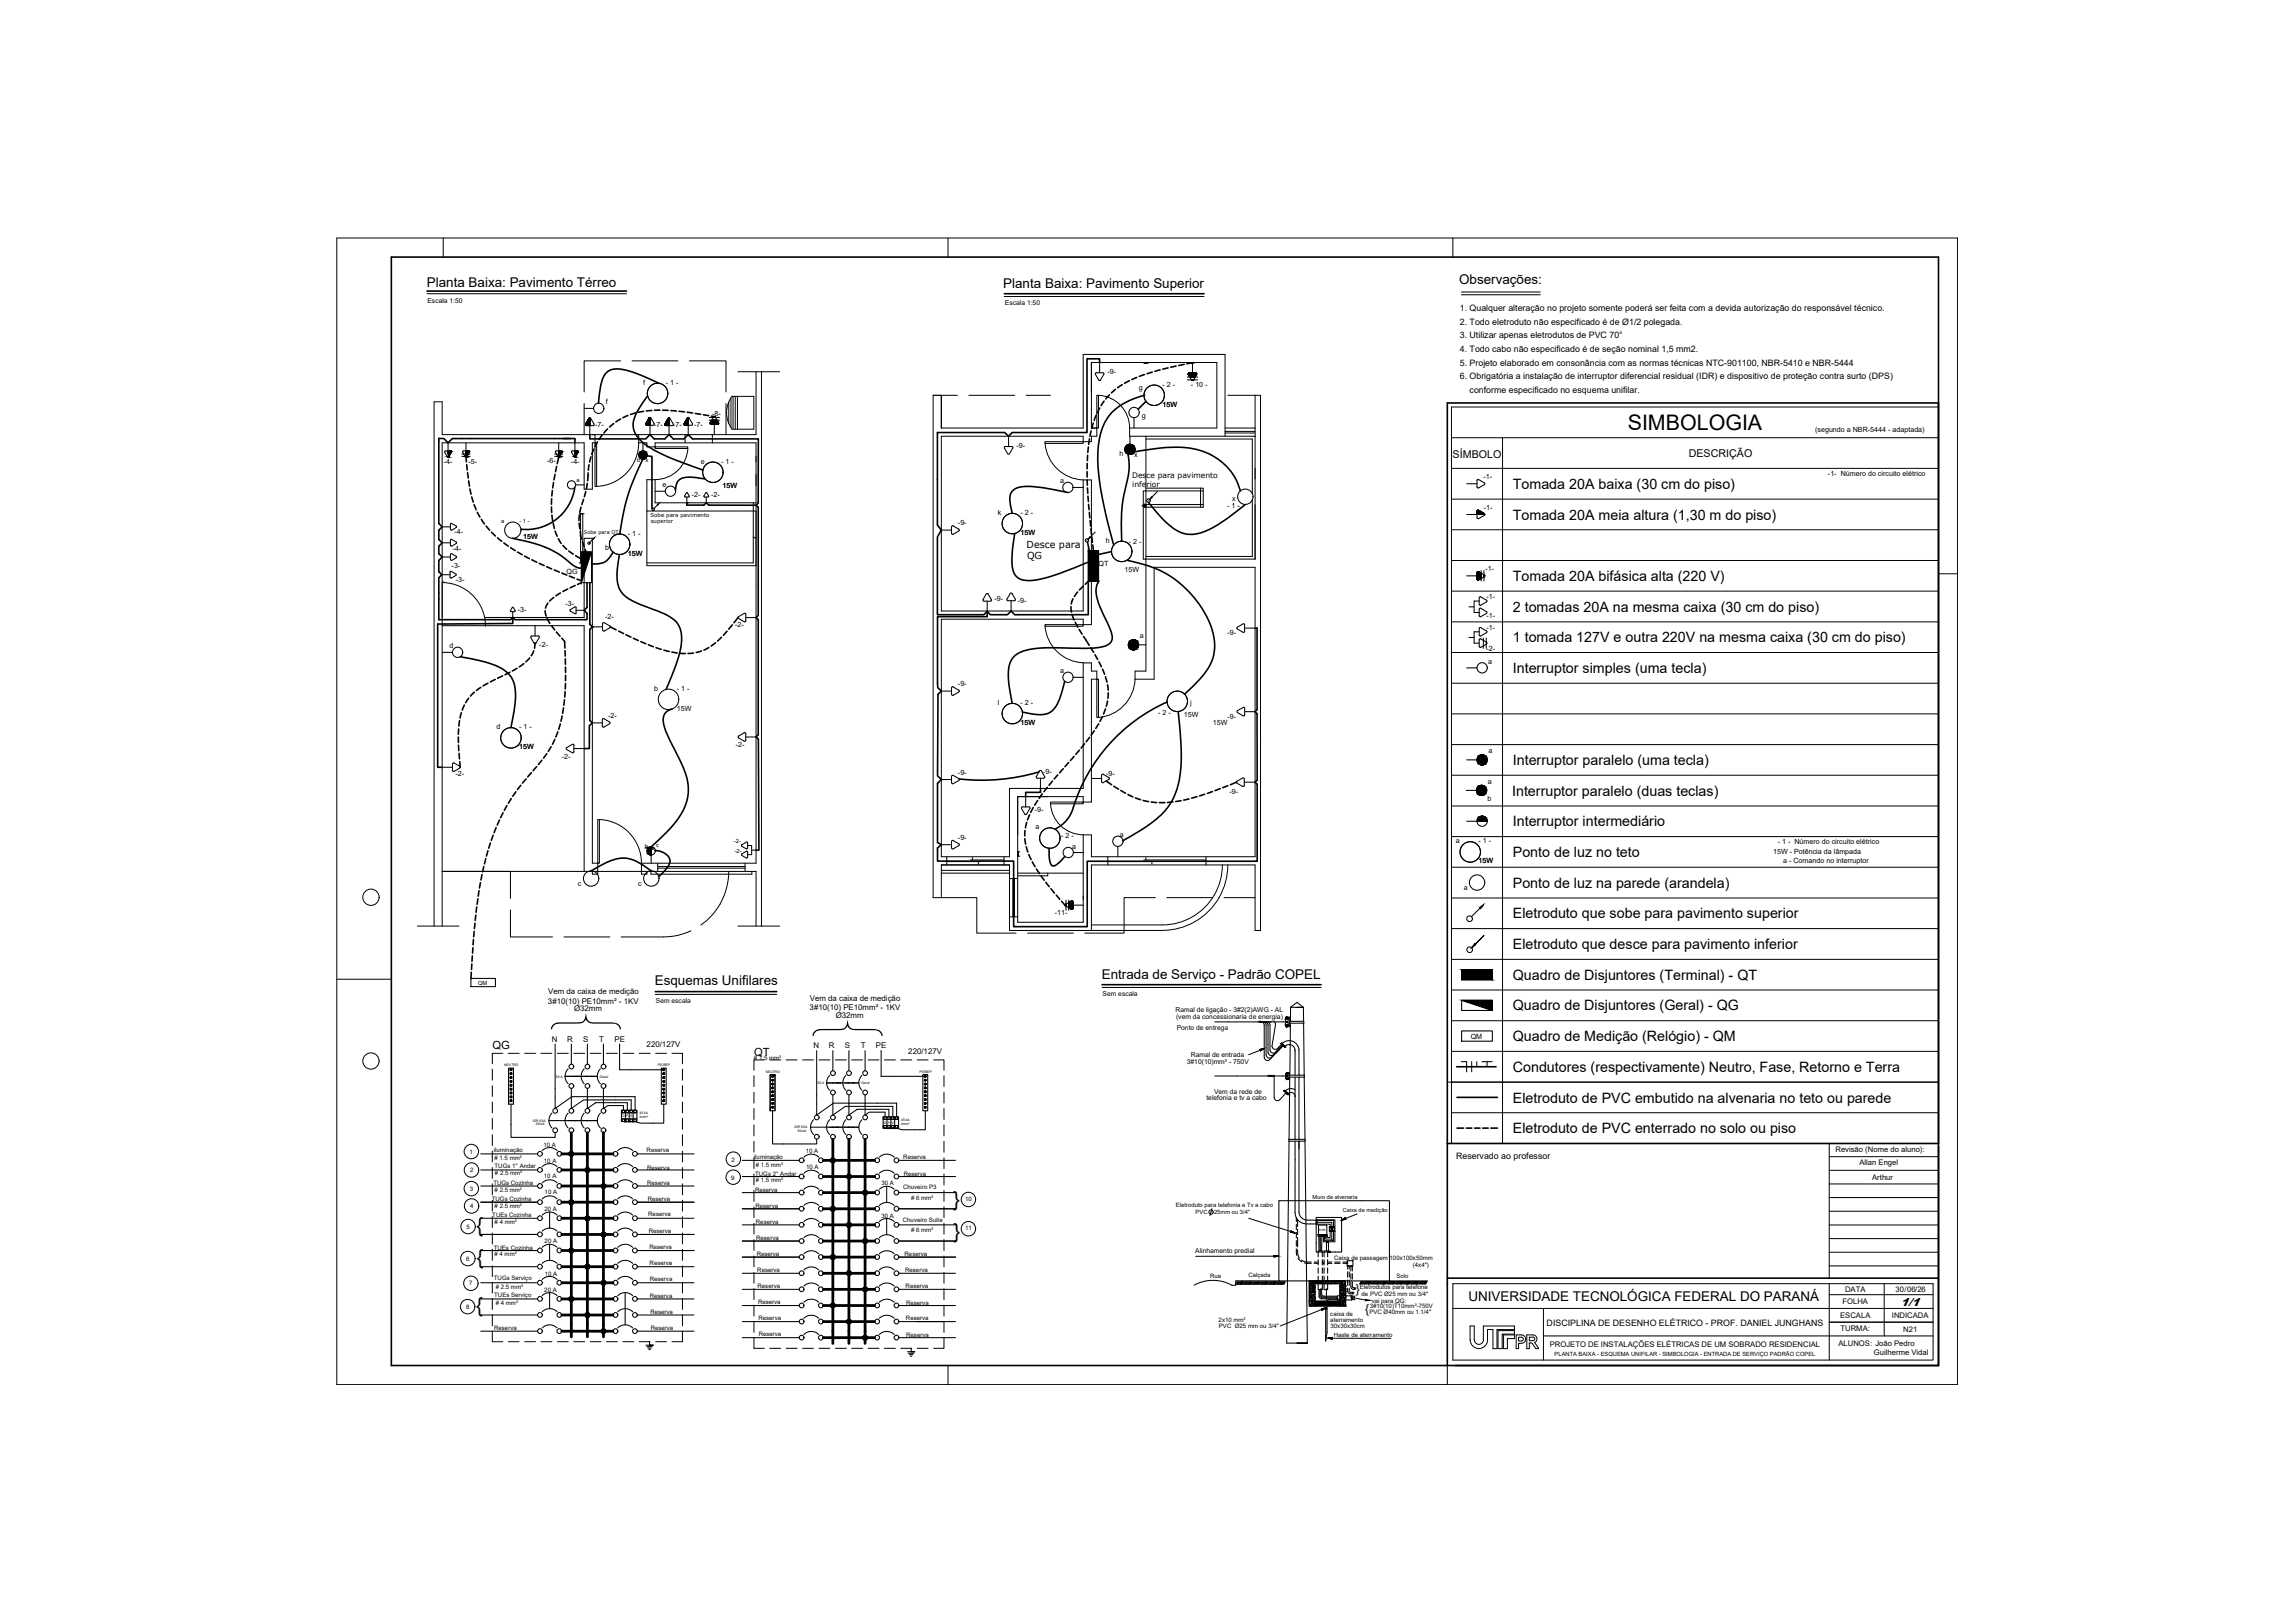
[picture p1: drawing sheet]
<svg xmlns="http://www.w3.org/2000/svg" width="841mm" height="594mm" viewBox="0 0 841 594" stroke-linecap="round" stroke-linejoin="round" font-family="sans-serif">
<defs><g id="words">
<g font-size="31.9">
<text x="204.4" y="368.9" transform="rotate(90 204.4 368.9)">{</text>
<text x="300.3" y="371.4" transform="rotate(90 300.3 371.4)">{</text>
</g>
<text font-size="7.8" x="596.5" y="157.5">SIMBOLOGIA</text>
<g font-size="7.4">
<text x="349.2" y="441.7">}</text>
<text x="174.6" y="451.1">{</text>
<text x="349.4" y="453.5">}</text>
<text x="174.7" y="462.9">{</text>
<text x="174.5" y="480.6">{</text>
</g>
<g font-size="5.2">
<text x="554.4" y="179">Tomada 20A baixa (30 cm do piso)</text>
<text x="554.4" y="190.3">Tomada 20A meia altura (1,30 m do piso)</text>
<text x="554.4" y="212.8">Tomada 20A bifásica alta (220 V)</text>
<text x="554.4" y="224">2 tomadas 20A na mesma caixa (30 cm do piso)</text>
<text x="554.4" y="235.3">1 tomada 127V e outra 220V na mesma caixa (30 cm do piso)</text>
<text x="554.4" y="246.5">Interruptor simples (uma tecla)</text>
<text x="554.4" y="280.2">Interruptor paralelo (uma tecla)</text>
<text x="554.1" y="291.7">Interruptor paralelo (duas teclas)</text>
<text x="554.4" y="302.7">Interruptor intermediário</text>
<text x="554.4" y="313.9">Ponto de luz no teto</text>
<text x="554.4" y="325.1">Ponto de luz na parede (arandela)</text>
<text x="554.4" y="336.4">Eletroduto que sobe para pavimento superior</text>
<text x="554.4" y="347.6">Eletroduto que desce para pavimento inferior</text>
<text x="554.4" y="358.9">Quadro de Disjuntores (Terminal) - QT</text>
<text x="554.4" y="370.1">Quadro de Disjuntores (Geral) - QG</text>
<text x="554.4" y="381.4">Quadro de Medição (Relógio) - QM</text>
<text x="554.4" y="392.6">Condutores (respectivamente) Neutro, Fase, Retorno e Terra</text>
<text x="554.4" y="403.8">Eletroduto de PVC embutido na alvenaria no teto ou parede</text>
<text x="554.4" y="415.1">Eletroduto de PVC enterrado no solo ou piso</text>
</g>
<g font-size="4.9">
<text x="156.4" y="105">Planta Baixa: Pavimento Térreo</text>
<text x="367.7" y="105.6">Planta Baixa: Pavimento Superior</text>
<text x="534.7" y="104">Observações:</text>
<text x="403.8" y="358.6">Entrada de Serviço - Padrão COPEL</text>
<text x="239.9" y="360.9">Esquemas Unifilares</text>
<text x="538.1" y="476.3">UNIVERSIDADE TECNOLÓGICA FEDERAL DO PARANÁ</text>
</g>
<g font-size="4.4">
<text x="496.9" y="473.5">}</text>
<text x="500.3" y="480.8">{</text>
</g>
<text font-size="4.3" x="696.5" y="478.2">1/1</text>
<g font-size="4.1">
<text x="180.5" y="384.4">QG</text>
<text x="276.3" y="386.8">QT</text>
</g>
<g font-size="3.9">
<text x="532.3" y="167.7">SÍMBOLO</text>
<text x="618.9" y="167.3">DESCRIÇÃO</text>
</g>
<g font-size="3.5">
<text x="376.2" y="200.6">Desce para</text>
<text x="376.4" y="204.9">QG</text>
</g>
<g font-size="3.2">
<text x="535" y="113.9">1. Qualquer alteração no projeto somente poderá ser feita com a devida autorização do responsável técnico.</text>
<text x="535" y="118.9">2. Todo eletroduto não especificado é de Ø1/2 polegada.</text>
<text x="535" y="123.9">3. Utilizar apenas eletrodutos de PVC 70°</text>
<text x="535" y="128.9">4. Todo cabo não especificado é de seção nominal 1,5 mm2.</text>
<text x="535" y="133.9">5. Projeto elaborado em consonância com as normas técnicas NTC-901100, NBR-5410 e NBR-5444</text>
<text x="535" y="138.9">6. Obrigatória a instalação de interruptor diferencial residual (IDR) e dispositivo de proteção contra surto (DPS)</text>
<text x="538.5" y="143.9">conforme especificado no esquema unifilar.</text>
<text x="533.6" y="424.6">Reservado ao professor</text>
<text x="566.8" y="485.7">DISCIPLINA DE DESENHO ELÉTRICO - PROF. DANIEL JUNGHANS</text>
</g>
<g font-size="2.9">
<text x="200.9" y="364.2">Vem da caixa de medição</text>
<text x="200.8" y="367.6">3#10(10) PE10mm² - 1KV</text>
<text x="210.4" y="370.5">Ø32mm</text>
<text x="296.7" y="370">3#10(10) PE10mm² - 1KV</text>
<text x="296.7" y="366.6">Vem da caixa de medição</text>
<text x="306.3" y="372.9">Ø32mm</text>
<text x="202.3" y="381.5">N</text>
<text x="207.8" y="381.5">R</text>
<text x="213.7" y="381.5">S</text>
<text x="219.6" y="381.5">T</text>
<text x="225.2" y="381.5">PE</text>
<text x="237" y="383.5">220/127V</text>
<text x="298.1" y="383.9">N</text>
<text x="303.7" y="383.9">R</text>
<text x="309.6" y="383.9">S</text>
<text x="315.4" y="383.9">T</text>
<text x="321" y="383.9">PE</text>
<text x="332.9" y="385.9">220/127V</text>
</g>
<g font-size="2.8">
<text x="414.9" y="175">Desce para pavimento</text>
<text x="414.9" y="178.5">inferior</text>
<text x="672.6" y="422">Revisão (Nome do aluno):</text>
<text x="681.4" y="426.8">Allan Engel</text>
<text x="686.1" y="432.1">Arthur</text>
<text x="676.1" y="473.1">DATA</text>
<text x="694.6" y="473.3">30/06/26</text>
<text x="675.2" y="477.7">FOLHA</text>
<text x="674.4" y="482.7">ESCALA</text>
<text x="693.3" y="482.7">INDICADA</text>
<text x="674.5" y="487.7">TURMA:</text>
<text x="697.5" y="487.9">N21</text>
<text x="567.9" y="493.3">PROJETO DE INSTALAÇÕES ELÉTRICAS DE UM SOBRADO RESIDENCIAL</text>
<text x="673.7" y="492.8">ALUNOS: João Pedro</text>
<text x="686.7" y="496.2">Guilherme Vidal</text>
</g>
<g font-size="2.6">
<text x="405.9" y="137.1">-9-</text>
<text x="235.7" y="140.9">f</text>
<text x="244" y="141">- 1 -</text>
<text x="417.4" y="142.8">g</text>
<text x="426" y="141.7">- 2 -</text>
<text x="436.4" y="141.7">- 10 -</text>
<text x="222" y="148.1">f</text>
<text x="426" y="148.9">15W</text>
<text x="261" y="152.2">-8-</text>
<text x="418.4" y="153.2">g</text>
<text x="218" y="156.5">-7-</text>
<text x="239.7" y="156.4">-7-</text>
<text x="246.7" y="156.5">-7-</text>
<text x="254.3" y="156.4">-7-</text>
<text x="665.2" y="158.3">(segundo a NBR-5444 - adaptada)</text>
<text x="372.5" y="164.1">-9-</text>
<text x="410.3" y="167.2">h</text>
<text x="415.6" y="167.5">x</text>
<text x="162.6" y="170.1">-4-</text>
<text x="171.6" y="169.9">-5-</text>
<text x="200.5" y="169.6">-6-</text>
<text x="209.2" y="169.8">-4-</text>
<text x="256.8" y="169.9">e</text>
<text x="264.3" y="169.9">- 1 -</text>
<text x="242.7" y="178.4">e</text>
<text x="264.7" y="178.7">15W</text>
<text x="388.5" y="177.1">a</text>
<text x="543.6" y="175.4">-1-</text>
<text x="669.9" y="174.4">-1- Número do circuito elétrico</text>
<text x="253.6" y="181.9">-2-</text>
<text x="260.6" y="182.1">-2-</text>
<text x="451.5" y="183.5">x</text>
<text x="365.7" y="188.5">k</text>
<text x="374" y="188.7">- 2 -</text>
<text x="449.7" y="186">- 1 -</text>
<text x="543.8" y="186.6">-1-</text>
<text x="166.5" y="195.6">-4-</text>
<text x="191.8" y="197.4">15W</text>
<text x="230.1" y="196.2">- 1 -</text>
<text x="351.1" y="192.4">-9-</text>
<text x="374" y="195.9">15W</text>
<text x="166" y="201.9">-4-</text>
<text x="221.8" y="201.4">b</text>
<text x="230.1" y="203.5">15W</text>
<text x="405.2" y="198.7">h</text>
<text x="413.7" y="199.3">- 2 -</text>
<text x="165.5" y="207.9">-3-</text>
<text x="402.6" y="207.2">QT</text>
<text x="412.1" y="209.4">15W</text>
<text x="544.4" y="209">-1-</text>
<text x="167.1" y="213.2">-3-</text>
<text x="207.6" y="210.1">QG</text>
<text x="364.4" y="220.3">-9-</text>
<text x="373" y="220.8">-9-</text>
<text x="544.8" y="219.4">-1-</text>
<text x="189.8" y="224.1">-3-</text>
<text x="207.2" y="222.1">-3-</text>
<text x="221.8" y="226.9">-2-</text>
<text x="544.8" y="226.3">-1-</text>
<text x="269.4" y="229.6">-2-</text>
<text x="417.7" y="233.8">a</text>
<text x="449.8" y="232.6">-9-</text>
<text x="544.8" y="230.6">-1-</text>
<text x="164.7" y="237.4">d</text>
<text x="197.6" y="237.1">-2-</text>
<text x="544.8" y="238.5">-2-</text>
<text x="545.4" y="243">a</text>
<text x="351.1" y="251.3">-9-</text>
<text x="388.5" y="246.6">a</text>
<text x="239.7" y="252.9">b</text>
<text x="248" y="253">- 1 -</text>
<text x="222.8" y="263">-2-</text>
<text x="248" y="260.3">15W</text>
<text x="365.7" y="258.1">l</text>
<text x="374" y="258.2">- 2 -</text>
<text x="424.4" y="261.7">- 2 -</text>
<text x="433.9" y="262.7">15W</text>
<text x="436.2" y="258.1">j</text>
<text x="449.9" y="263.2">-9-</text>
<text x="182" y="267">d</text>
<text x="190.3" y="267.1">- 1 -</text>
<text x="374" y="265.5">15W</text>
<text x="444.5" y="265.5">15W</text>
<text x="190.3" y="274.4">15W</text>
<text x="269.6" y="273.5">-2-</text>
<text x="545.5" y="275.9">a</text>
<text x="205.9" y="278">-2-</text>
<text x="166.9" y="284.3">-2-</text>
<text x="351.1" y="283.8">-9-</text>
<text x="382.2" y="283.4">-9-</text>
<text x="405.3" y="284.2">-9-</text>
<text x="545.3" y="287.1">a</text>
<text x="450.5" y="290.6">-9-</text>
<text x="545.1" y="293.6">b</text>
<text x="379.2" y="297.5">-9-</text>
<text x="379.5" y="303.7">a</text>
<text x="351.1" y="307.7">-9-</text>
<text x="388.9" y="307.1">- 2 -</text>
<text x="392.9" y="311">a</text>
<text x="410.3" y="306.4">a</text>
<text x="533.5" y="308.8">a</text>
<text x="541.8" y="308.9">- 1 -</text>
<text x="651.5" y="309.3">- 1 - Número do circuito elétrico</text>
<text x="541.8" y="316.1">15W</text>
<text x="649.8" y="312.9">15W - Potência da lâmpada</text>
<text x="653.5" y="316.2">a - Comando no interruptor</text>
<text x="211.8" y="324.4">c</text>
<text x="233.8" y="324.4">c</text>
<text x="536.4" y="325.9">a</text>
<text x="386.5" y="335.2">-11-</text>
<text x="539" y="380.4">QM</text>
</g>
<g font-size="2.5">
<text x="156.7" y="110.9">Escala 1:50</text>
<text x="368.3" y="111.9">Escala 1:50</text>
<text x="404.1" y="365">Sem escala</text>
<text x="240.4" y="367.5">Sem escala</text>
<text x="430.8" y="370.5">Ramal de ligação - 3#2(2)AWG - AL</text>
<text x="431" y="373.1">(vem da concessionaria de energia)</text>
<text x="431.2" y="377.2">Ponto de entrega</text>
<text x="434.9" y="389.8">3#10(10)mm² - 750V</text>
<text x="436.4" y="387.3">Ramal de entrada</text>
<text x="444.9" y="400.6">Vem da rede de</text>
<text x="442.1" y="402.9">telefonia e tv a cabo</text>
<text x="438" y="459">Alinhamento predial</text>
</g>
<g font-size="2.2">
<text x="276.3" y="388.2"># 1.5 mm²</text>
<text x="199.2" y="420">10 A</text>
<text x="172" y="422.6">1</text>
<text x="181" y="422.1">iluminação</text>
<text x="181.2" y="424.8"># 1.5 mm²</text>
<text x="199.3" y="425.8">10 A</text>
<text x="237" y="422">Reserva</text>
<text x="268" y="425.4">2</text>
<text x="276.3" y="424.6">iluminação</text>
<text x="295.3" y="422.2">10 A</text>
<text x="331" y="424.6">Reserva</text>
<text x="172.2" y="429.3">2</text>
<text x="181.3" y="428">TUGs 1° Andar</text>
<text x="181.4" y="430.5"># 2.5 mm²</text>
<text x="199.3" y="431.5">10 A</text>
<text x="237.1" y="428.4">Reserva</text>
<text x="276.8" y="430.7">TUGs 2° Andar</text>
<text x="276.9" y="427.3"># 1.5 mm²</text>
<text x="295.4" y="428.2">10 A</text>
<text x="331.2" y="430.6">Reserva</text>
<text x="172.2" y="436.1">3</text>
<text x="180.8" y="433.9">TUGs Cozinha</text>
<text x="181.3" y="436.4"># 2.5 mm²</text>
<text x="199.6" y="437.4">10 A</text>
<text x="237.2" y="434.1">Reserva</text>
<text x="268" y="432">9</text>
<text x="276.7" y="436.5">Reserva</text>
<text x="277" y="433.1"># 1.5 mm²</text>
<text x="323" y="434.1">30 A</text>
<text x="330.9" y="435.5">Chuveiro P3</text>
<text x="172.2" y="442.4">4</text>
<text x="180.2" y="439.9">TUGs Cozinha</text>
<text x="181.3" y="442.6"># 2.5 mm²</text>
<text x="199.5" y="443.6">20 A</text>
<text x="237.3" y="439.8">Reserva</text>
<text x="276.8" y="442.4">Reserva</text>
<text x="333.9" y="439.5"># 6 mm²</text>
<text x="353.6" y="440">10</text>
<text x="430.9" y="442.1">Eletroduto para telefonia e Tv a cabo</text>
<text x="171" y="450">5</text>
<text x="180.4" y="445.8">TUEs Cozinha</text>
<text x="181.3" y="448.4"># 4 mm²</text>
<text x="237.6" y="445.5">Reserva</text>
<text x="277" y="448.2">Reserva</text>
<text x="323" y="446">30 A</text>
<text x="330.9" y="447.6">Chuveiro Suite</text>
<text x="199.6" y="455.3">20 A</text>
<text x="237.7" y="451.6">Reserva</text>
<text x="277.1" y="454.3">Reserva</text>
<text x="333.9" y="451.2"># 6 mm²</text>
<text x="353.7" y="450.7">11</text>
<text x="170.9" y="461.7">6</text>
<text x="181" y="457.7">TUEs Cozinha</text>
<text x="181.2" y="460.1"># 4 mm²</text>
<text x="238" y="457.6">Reserva</text>
<text x="277.3" y="460.1">Reserva</text>
<text x="331.5" y="460.1">Reserva</text>
<text x="488.9" y="461.3">Caixa de passagem 100x100x50mm</text>
<text x="199.7" y="467.2">10 A</text>
<text x="238.1" y="463.5">Reserva</text>
<text x="277.5" y="465.9">Reserva</text>
<text x="331.7" y="466">Reserva</text>
<text x="457.6" y="467.8">Calçada</text>
<text x="517.8" y="463.9">(4x4&quot;)</text>
<text x="172" y="470.8">7</text>
<text x="181" y="468.9">TUGs Serviço</text>
<text x="181.7" y="471.9"># 2.5 mm²</text>
<text x="199.5" y="473">20 A</text>
<text x="238.1" y="469.4">Reserva</text>
<text x="277.6" y="471.8">Reserva</text>
<text x="331.9" y="471.9">Reserva</text>
<text x="443.5" y="468.1">Rua</text>
<text x="498.3" y="472.3">Eletrodutos para telefone</text>
<text x="511.8" y="468.1">Solo</text>
<text x="170.8" y="479.3">8</text>
<text x="181.1" y="475.2">TUEs Serviço</text>
<text x="181.7" y="478.1"># 4 mm²</text>
<text x="238.1" y="475.3">Reserva</text>
<text x="277.8" y="477.7">Reserva</text>
<text x="332" y="477.9">Reserva</text>
<text x="499" y="474.6">de PVC Ø25 mm ou 3/4&quot;</text>
<text x="501.9" y="479.2">3#10(10)T10mm²-750V</text>
<text x="502.7" y="477.1">vai para QG:</text>
<text x="238.3" y="481.2">Reserva</text>
<text x="277.9" y="483.6">Reserva</text>
<text x="332" y="483.6">Reserva</text>
<text x="446.6" y="484.3">2x10 mm²</text>
<text x="487.5" y="481.9">caixa de</text>
<text x="487.5" y="484.1">aterramento</text>
<text x="501.8" y="481.3">PVC Ø40mm ou 1.1/4&quot;</text>
<text x="181.1" y="487.1">Reserva</text>
<text x="238.4" y="487.1">Reserva</text>
<text x="278" y="489.2">Reserva</text>
<text x="332.1" y="489.5">Reserva</text>
<text x="446.7" y="486.4">PVC Ø25 mm ou 3/4&quot;</text>
<text x="487.6" y="486.3">30x30x30cm</text>
<text x="488.8" y="489.7">Haste de aterramento</text>
</g>
<g font-size="2.1">
<text x="233.5" y="169.1">b</text>
<text x="236.5" y="169.2">x</text>
<text x="211.2" y="176.4">a</text>
<text x="183.7" y="191.6">a</text>
<text x="190.4" y="191.7">- 1 -</text>
<text x="236.2" y="310.6">b</text>
<text x="240.4" y="310.4">c</text>
<text x="269" y="308.6">-2-</text>
<text x="269.2" y="312.3">-2-</text>
<text x="175.2" y="360.6">QM</text>
<text x="481" y="439">Muro de alvenaria</text>
<text x="492.1" y="443.9">Caixa de medição</text>
<text x="438.1" y="444.6">PVC</text>
<text x="444.9" y="444.6">25mm ou 3/4&quot;</text>
<text x="569.7" y="496.6">PLANTA BAIXA - ESQUEMA UNIFILAR - SIMBOLOGIA - ENTRADA DE SERVIÇO PADRÃO COPEL</text>
</g>
<g font-size="2">
<text x="238.4" y="189.2">Sobe para pavimento</text>
<text x="238.4" y="191.7">superior</text>
</g>
<text font-size="1.9" x="214" y="195.4">Sobe para QT</text>
<g font-size="1.2">
<text x="184.8" y="390.5">NEUTRO</text>
<text x="203.7" y="394.7">50 A</text>
<text x="219.8" y="394.8">Geral</text>
<text x="241.1" y="390.6">PE/BEP</text>
<text x="280.6" y="392.9">NEUTRO</text>
<text x="337" y="393">PE/BEP</text>
<text x="299.6" y="397.1">50 A</text>
<text x="315.7" y="397.1">Geral</text>
<text x="195.3" y="410.9">IDR 63A</text>
<text x="196.4" y="412">30mA</text>
<text x="228" y="409.2">D</text>
<text x="229.5" y="409.2">P</text>
<text x="230.9" y="409.2">S</text>
<text x="234.4" y="408.2">45 kA</text>
<text x="234.4" y="409.6">4mm²</text>
<text x="291.2" y="413.3">IDR 63A</text>
<text x="323.9" y="411.5">D</text>
<text x="325.3" y="411.5">P</text>
<text x="326.8" y="411.5">S</text>
<text x="330.2" y="412">4mm²</text>
<text x="330.3" y="410.6">45 kA</text>
<text x="292.3" y="414.5">30mA</text>
</g>
<text font-size="1.1" x="483.5" y="450.9">KWh</text>
</g></defs>
<!-- layer: 0 -->
<g fill="none" stroke="#000" stroke-width=".37">
<path d="M227.4 132.2h-13.3v11.4M231.6 132.2h16.8M252.6 132.2h13.5v11.4M270.4 136.2h15.3M277.1 136.2v23h-115.1v-12h-2.9v192M279 136.2v203M414 132.8h-14v11M419.2 133.1h1.5M436.4 132.8h1.1v.3h-1.1zM214.1 147.8v11.4M217.1 159.2h.9v3M234 159.2v3"/>
<path d="M251.1 159.2v3M261.1 159.2v3M266.1 147.8v11.4M267.1 147.2v7.9M267.9 145.8v10.8M268.3 145.2a10 10 0 0 0 0 12h8v-12h-8M268.6 145.2v12M269.4 145.2v12M270.2 145.2v12M342 144.8h3v12v-12M342 144.8v184h3M342 144.8h8.8"/>
<path d="M345 156.8h51.9v-27h52v30M355 144.8h16.8M376 144.8h9M400 156.8h1.9v3h-1.9v2h-3.1M400 156.8v-24h45.9v24h-31.9M400 156.8h1.6M401.9 144.8h.6v12h-.6zM402.6 144.8a12 12 0 0 1 11.4 12M414 156.8v3h45.9M419.9 159.8v25M448.9 156.8h11M448.9 158.6h11"/>
<path d="M448.9 158h11M449.9 144.8h12v196h-2v-24h-59.9v24M459.9 144.8v60h-40.9v-25h21.9M218 162.2h.6v16h-.6zM218 162.2h-.9v17h-3v-17h-52.1v64M234 162.2a16 16 0 0 1-15.3 15.9M234 162.2h3.1v1.5h3M240.1 163.7h11.9v.6h-11.9zM240.1 163.7v-1.5h37v154h-42M252.1 164.3a12 12 0 0 1-12 11.4M382.9 161.8h14v.6h-14zM383 162.4a14.5 14.5 0 0 0 14 13.4"/>
<path d="M396.9 161.8v-2h-51.9v64h51.9v-48M396.9 175.8h3.1v53h-3.1M419.9 178.8h21v7h-21M419.9 160.8h39v20.1M440 178.8v7M212.2 188.2h1.9M212.8 188.2h.8v18h-.8zM237.1 187.2h40M276 184.2v22h-38.9M276 196.7l1.1 .5M277.1 184.2h-37v-8.5h-3v31.5h40M418.5 185.2h.5"/>
<path d="M419.9 184.8v61h-3.9v3h6.9v-41h37v106h-59.9v-8h-3.1v32h-24v-46h24v2M419.9 184.8h21M458.9 183.1v20.7h-39M162.5 213.4a16 16 0 0 1 15.4 16M162.7 213.2h-.7v126M212.2 206.2h1.9M177.8 226.2h36.3v-29h3v119h2M178 229.2h36.1v90M382.9 228.8h14v.6h-14zM383 229.3a14.5 14.5 0 0 0 14 13.4M396.9 228.8v-2h-51.9v87h24.9v-25h27v-46M396.9 242.8h3.1v3h1.9v3h-1.9v45h-3.1"/>
<path d="M401.9 248.8h.6v14h-.6zM415.9 248.8a14.5 14.5 0 0 1-13.4 14M383.9 291.8h-11v14M385 293.8h11.9v.6h-11.9zM385 294.3a12 12 0 0 0 12 11.4M219.1 300.2h.6v16h-.6zM219.1 316.2v4h-2v-1M219.7 300.2a16 16 0 0 1 15.4 15.9M235.1 316.2v4h2v-1M238.5 319.2v1h37v-1M241 318h32M241 317.4h32"/>
<path d="M241 316.2v3M267.1 319.2a24.2 24.2 0 0 1-10.3 19.6M273 316.2v3M345 318.8h24.9M345 319.8h24.9M346.9 313.8v3M346.9 315.6h12.5M355.5 315h12.4M356.3 314.1v.9M358.5 315.6v.9M367.9 313.8v3M372.9 319.8h24"/>
<path d="M373.2 312v1.6M373.7 312l-.8-.2v1.9l.8-.1M383.9 319.8v1h-11M406 315.6h16.9M406 313.8v3M419.1 315h22.8M419.9 314.1v.9M422.1 315.6v.9M441.9 313.8v3M448 316.8a22 22 0 0 1-22 22M449.9 316.8a24 24 0 0 1-23.9 24M152.9 339.2h15.3"/>
<path d="M187.1 329.1v-9.9h-25.1h115.1v20M187.1 333.3v9.9h15.4M270.4 339.2h15.3M345 328.8h13v13h14.3M345 328.8v-12h24.9v24h56M369.9 321.8h3M369.9 335.8h3M371.2 321.8v14M371.8 321.8v14M400 338.8h25.9M423.4 328.8h-11.5v13h-14.4M427.6 328.8h16.8"/>
<path d="M448.5 328.8h11.4M206.7 343.2h16.8M253.2 340.9l-.7 .4a23.7 23.7 0 0 1-9.4 1.9h-15.4M376.5 341.8h16.8"/>
</g>
<g fill="#000" stroke="#000" stroke-width=".37">
<path d="M419 185l.5 .2h-.5zM419 185l.5 .2-.3-.4zM419.2 184.8l.3-.1v.5z"/>
<path d="M419.5 185.2v.5l-.3-.1zM419 185.5l.2 .1 .3-.4zM419 185.2h.5l-.5 .3z"/>
<path d="M419.5 184.7l.2 .1-.2 .4zM419.7 184.8l-.2 .4 .4-.2zM419.5 185.2l.4-.2v.2z"/>
<path d="M419.5 185.2h.4v.3zM419.5 185.2l.2 .4 .2-.1zM419.5 185.2l.2 .4-.2 .1z"/>
</g>
<!-- layer: arquitetonico -->
<g fill="none" stroke="#000" stroke-width=".37">
<path d="M123.4 87.2h594v419.9h-594zM162.4 87.2v7M347.4 87.2v7M532.4 87.2v7M156.4 107.6h73.2M368 108.6h73.2M535.5 106.9h29M535.5 108h29M710.4 210.2h7M162 229.2h16M123.4 358.7h20M240.1 364.2h44.5"/>
<path d="M403.8 361.7h80.4M207 394.2h11.8M227.1 382.4v.1M302.9 396.6h11.8M322.9 384.8v.2M461.7 384.4l1.5-.4-1.3 .9zM461.7 384.4l1.5-.4-1.5 .4M461.8 384.7l-4.2 1.6M463.2 384l-1.3 .9 1.3-.9M530.4 396.3h180M670.3 418.8v49.3M670.3 423.6h40.1"/>
<path d="M670.3 428.6h40.1M670.3 433.6h40.1M670.3 438.6h40.1M233.5 452.1h20.8M329.4 454.5h20.8M457.6 446.2l15.5 4.9M466.9 459.8l1.6 .3-1.6 .2zM466.9 459.8l1.6 .3-1.6-.3M473.1 450.9l1.4 .7-1.5-.3zM473.1 450.9l1.4 .7-1.4-.7M474.5 451.6l-1.5-.3 1.5 .3M491.6 446.9l1.4-.9 .2 .5-.2-.5 .2 .5z"/>
<path d="M491.6 446.9l1.4-.9-1.4 .9M493.2 446.5l-1.6 .4 1.6-.4M497.3 444.6l-4.2 1.7M670.3 443.6h40.1M670.3 448.7h40.1M670.3 453.7h40.1M670.3 458.7h40.1M466.9 460.1h-28.7M468.5 460.1l-1.6 .2 1.6-.2M479.8 469.2h1v1.5h1v7.6h-2zM484.3 479.4l1.5-.3-1.3 .8zM484.3 479.4l1.5-.3-1.5 .3"/>
<path d="M484.4 479.6l-15.2 6.1M485.8 479.1l-1.3 .8 1.3-.8M489.4 469.2h2.1v1h-10.2v-1h10.2M493 475.8v-6.6h-1v1.5h-1v7.6h2v-2M497 475.5l3.4 .7M532.4 470.2h176v28h-176zM532.4 479.2h176M565.6 479.2v19M670.3 474.2h38.1M670.3 470.2v28M670.3 463.6h40.1M690.5 470.2v19.1"/>
<path d="M214 481.6h7.1M309.8 484.1h7.2M486.6 490.1l1.6-.2v.5v-.5v.5zM486.6 490.1l1.6-.2-1.6 .2M488.2 490.4l-1.6-.3 1.6 .3M488.2 490.1l21.4 .1M538.8 490.7a3.2 3.2 0 0 0 3.1 3.2 3.2 3.2 0 0 0 3.3-3.2M540.2 490.7v-5h-1.5v5.1M540.3 490.7a1.67 1.67 0 0 0 1.7 1.7 1.67 1.67 0 0 0 1.6-1.7M543.6 490.7v-5h11.4v1.3h-6.4v7h-1.5v-7h-2v3.7M549 487.4h6v1.2h-4.5v5.4h-1.5zM551 488.9h4v1.4h-2.6v3.7h-1.4z"/>
<path d="M557.5 488.9a1.55 1.55 0 0 1 1.6 1.6 1.55 1.55 0 0 1-1.6 1.5M557.5 489.8h-1v1.4h1M557.5 489.8a.7 .7 0 0 1 .7 .7 .7 .7 0 0 1-.7 .7M557.6 488.9h-2v5.1h.9v-2h1M560.4 489.8h1.3a.64 .64 0 0 1 .7 .6 .64 .64 0 0 1-.7 .6h-1.3zM560.5 491h.1M560.5 489.7v.1M562.4 491.7a1.46 1.46 0 0 0 .8-1.6 1.46 1.46 0 0 0-1.5-1.2h-2.2v5.1h.9v-2.1l.6-.1 .5 .2 1.3 2h.9l-1.3-2.3M565.6 489.3h142.8M670.3 484.3h38.1M347.4 500.1v7M530.4 500.1v7"/>
<circle cx="135.9" cy="328.6" r="2.98"/>
<circle cx="135.9" cy="388.6" r="2.98"/>
</g>
<!-- layer: Eletrodutos -->
<g fill="none" stroke="#000" stroke-width=".59">
<path d="M143.4 94.2h567v405.9h-567zM156.4 106.6h73.2M368 107.6h73.2M403 132.8v-1.4h-4.7v27h-27.4l-1.3 1.4-1.4-1.4h-24.7v17.2M413.9 139.5l-1.8 .9M416.6 138.2l-1.8 .8M419.4 137.2l-1.9 .7M422.3 136.3l-1.9 .6M425.1 135.5l-1.9 .5M428.1 134.8l-2 .4M431 134.1l-2 .4M433.9 133.4l-1.9 .5"/>
<path d="M437 132.8l-2.1 .4M216.1 159.2v1.6h20.5l1.6-1.6 1.5 1.6h3.9l1.6-1.6 1.5 1.6h3.9l1.6-1.6 1.6 1.6h24.1v23.5l-.8 .8 .8 .7v39.6l-.8 .8 .8 .8v42.1l-.8 .8 .8 .8 .2 40.7h-1M220.7 159.4l-1.2 1.6M222.7 157.1l-1.4 1.5M224.9 155.1l-1.5 1.3M227.4 153.5l-1.7 1M230.1 152.2l-1.9 .8M232.9 151.2l-1.9 .6M235.9 150.6l-2 .4M237.3 145l-3.2 4.7a9 9 0 0 0-1.5 8.8 18.6 18.6 0 0 0 9.1 7.4l5.9 2.6 10 3.6M238.9 150.3l-2 .2M241.6 140.4l-2.4-1.1a31.5 31.5 0 0 0-13.6-4.2 5.4 5.4 0 0 0-5.2 5l-1.1 7.6"/>
<path d="M241.8 150.2l-2 .1M242.9 150.3h1.9M245.9 150.4l1.9 .2M248.8 150.6l2 .2M251.8 151l2 .3M254.8 151.4l2 .3M257.8 151.9l1.9 .3M260.7 152.4l1.1 .2M399.8 157.8l-.4 2M400.6 155l-.5 1.9M401.7 152.1l-.7 1.9M403 149.5l-.9 1.7"/>
<path d="M404.6 146.9l-1.1 1.7M406.6 144.6l-1.4 1.5M408.8 142.6l-1.5 1.3M411.3 140.9l-1.7 1.1M419.5 144.7a23.6 23.6 0 0 0-13.8 8.6 31.9 31.9 0 0 0-3 20.7l1.7 10.5 3.7 15.2M419.9 147l-2.8 2.9M710.4 147.6h-180v352.5M170.8 167.4l.1 1.7M171 170.2l.2 1.9M171.4 173.1l.2 2M171.7 176.1l.3 2M172.2 179.1l.4 1.9"/>
<path d="M202.4 179.7l-.2 2M202.8 176.7l-.2 2M203.4 173.8l-.4 1.9M204 170.8l-.4 2M204.8 167.4l-.6 2.5M206.3 160.6h2.8M210.6 178.5a17.9 17.9 0 0 1-19.7 15.3M210.7 162.2v-1.6h-44.9l-1.6 1.6-1.5-1.6h-1.9v31.1l1.2 1.3-1.2 1.2v3.4l1.2 1.2-1.2 1.2v2.8l1.2 1.2-1.2 1.3v4.1l1.1 1.1-1.1 1.1v15.4h26.3l.8-.8v2.2l-27.5 .2v52.4h1.6M215.2 177.1l-.3 1.9M215.5 173.2l-.2 2.9M215.8 170.2l-.2 2M216.6 167.3l-.5 2"/>
<path d="M217.6 164.5l-.7 1.9M219 161.9l-1 1.7M235.5 168.2a78.9 78.9 0 0 0-8.4 27.4M237.1 166.9l1.8 .3v19.1M258.3 175.4l-5.5-.6a4.3 4.3 0 0 0-5.3 4.7M343.5 175.4v16.9l1.5 1.9-1.5 2.5v28.4h17l1.3-1.1 1.1 1.1h6.3l1.3-1.3 1.3 1.3h27v-12.1l-1.1 1M398.4 175.7l.1 2M398.4 172.7v2M398.4 169.7v2M398.5 178.7l.1 2M398.6 166.7l-.1 2M398.9 163.7l-.3 2"/>
<path d="M399.2 160.8l-.3 1.9M413.3 166a23.5 23.5 0 0 1-.7 12.1l-1.2 6a72 72 0 0 0-.4 14.2M415.7 165.5a62.2 62.2 0 0 1 20.4-1.4 21.9 21.9 0 0 1 18.5 15.7M172.9 182l.5 1.9M173.8 184.8l.7 1.9M174.9 187.6l1 1.8M176.4 190.2l1.1 1.7M178.1 192.7l1.3 1.5M180.1 194.9l1.5 1.4M182.3 197l1.5 1.3M184.6 198.9l1.7 1.1M187.8 197.2a49.5 49.5 0 0 1 14.8 4.5l3 1.8 2.2 1.7a8.2 8.2 0 0 0 5.2 2.9"/>
<path d="M202.1 185.7l.1 2M202.2 182.7l-.1 2M202.3 188.7l.2 1.9M202.7 191.6l.4 2M203.4 194.5l.8 1.9M204.6 197.3l1 1.7M206.3 199.8l1.4 1.4M212.2 191.7l.3 1.9M212.3 188.7l-.1 2M212.6 194.7l.2 1.7M212.8 196.3l.3 1.2M212.9 185.8l-.4 1.9"/>
<path d="M213.4 198.4l.7 1.9M213.9 182.9l-.7 1.9M214.7 180l-.5 1.9M251.7 184.2v.8h6.3l.8-.8 .9 .8 17.4 .1M371.8 195.4l-.4 3.2a21.3 21.3 0 0 0 .3 11.5 6.2 6.2 0 0 0 6.8 2.5 61.9 61.9 0 0 0 16.9-5.3l3.4-1.4M391.3 180.4l-8.4-1.7-5.3-.5a7.4 7.4 0 0 0-6.9 2l-.6 1.4v1.5l.9 5M398.5 198.5l.7 3.2M398.7 181.7l.2 2M398.9 184.7l.2 2M399.2 187.7l.2 2M399.5 190.7l.2 2M399.8 193.6l.2 2"/>
<path d="M400.1 196.7l.2 1.9M400.5 199.6l.2 2.1M420.9 184a45.3 45.3 0 0 0 9.2 9.6 11.9 11.9 0 0 0 13.3 .2l5.5-3.3 7.4-5.7M187.1 200.6l1.7 1M189.6 202.2l1.8 1M192.2 203.7l1.8 .9M194.9 205l1.8 .9M197.6 206.3l1.8 .9M200.3 207.6l1.9 .8M202.9 218.8l-1.5 1.3M203.1 208.8l1.9 .7M205.4 217.2l-1.7 1"/>
<path d="M205.9 209.9l1.8 .7M208.1 215.7l-1.8 1M208.4 201.8l1.7 1.2M208.6 211l1.9 .7M210.8 214.4l-1.9 .9M210.9 203.5l2.1 1.3M211.4 212.1l1.6 .6M213 213.4l-1.3 .7M214.4 201.2l.5 1.2M215.1 213.4v9.1l-1 1 1 1.1v2.4h-26.4l-.8-.8M216.1 213.4v15.3l1 .9-1 1v33.2l1 1-1.1 1v8.4h-1.9M224.6 202.2a6.8 6.8 0 0 1-7.8 4.4"/>
<path d="M227 203.1a23.2 23.2 0 0 0-.3 11.9l1 1.9a14.9 14.9 0 0 0 7.6 4.8l4 1.5a19.7 19.7 0 0 1 8.7 4.8l.4 .6a12 12 0 0 1 .8 9.8l-1.9 6.3-3.2 7.8M393.2 219.3l-.6 1.9M394.9 216.8l-1.2 1.7M397 214.7l-1.5 1.4M402.7 212.8a8.9 8.9 0 0 0-.1 8.2l4.5 10.2a3.7 3.7 0 0 1-3.2 5.7l-6.1 .6-12.2-.2a23.2 23.2 0 0 0-12.9 2.3 8.9 8.9 0 0 0-3.2 8.5l1.4 9.6M407.3 202l-4.7 1.1M413 205.2a39.5 39.5 0 0 1 19.6 8.6 34.6 34.6 0 0 1 12.5 21.3 17.8 17.8 0 0 1-6.2 14.5l-4.8 4.7M195.6 238.4l-.9 1.8M196.1 235.4l-.2 2M199.8 223.7l.3 2M200.5 226.6l1 1.7M200.8 220.9l-.9 1.8"/>
<path d="M202.1 229.2l1.2 1.5M203.9 231.5l1.3 1.5M205.9 233.8l1 1.1 .1 2.4M207 238.3l.1 2M223.6 229.6l2.2 1.1M226.7 231.2l1.8 .8M229.4 232.5l1.8 .9M232.1 233.8l1.8 .8M234.9 235l1.8 .8M237.6 236.1l1.9 .8M240.4 237.2l1.9 .6M243.3 238.1l1.9 .5"/>
<path d="M246.2 238.8l1.9 .4M249.2 239.3l1.9 .1M254.1 239.2l-2 .2M257 238.4l-1.9 .6M259.7 237.2l-1.7 .9M262.2 235.4l-1.6 1.3M264.4 233.4l-1.4 1.4M266.4 231.2l-1.3 1.5M268.3 228.9l-1.2 1.5M270.5 226.2l-1.5 1.9M277.1 226.2h.1M361.8 223.8v2.1h-18.2v24.5v1.5l1.4 1.2-1.3 1.3-.1 29.8 1.4 1.3-1.4 1.4v21.7l1.4 .8-1.4 1.2v4.8h27.9v24h26.9v-24h62.3v-28.2l-.8-.7 .8-.7v-24.4l-.8-.7 .8-.8v-29.9l-.7 .1"/>
<path d="M392.5 222.2l.2 2M392.9 225.1l.7 1.9M394 227.9l1 1.8M395.5 230.6l1 1.7M397.1 233.1l2 3.3M399.7 237.2l1.1 1.7M401.3 239.8l.9 1.7M168.6 240.6a41.6 41.6 0 0 1 15.7 4.5 9.9 9.9 0 0 1 4.6 9.5 60.4 60.4 0 0 1-1.7 11.9M170.2 258.2l-.8 1.9M171.7 255.7l-1.1 1.7M173.8 253.5l-1.4 1.4M176.2 251.8l-1.6 1.1"/>
<path d="M178.8 250.2l-1.7 1M181.5 248.8l-1.8 1M184.2 247.5l-1.8 .9M186.8 246.2l-1.7 .9M189.5 244.7l-1.8 1.1M192 243l-1.7 1.2M194.1 241l-1.4 1.4M206.5 259.3l-.3 2M206.9 256.3l-.3 2M207.1 253.3l-.1 2M207.2 241.3v2M207.2 250.3l-.1 2"/>
<path d="M207.2 244.3v2M207.2 247.3v2M246.3 259.7a4.3 4.3 0 0 0-3 6l.9 2.6 3.8 7.8a27.7 27.7 0 0 1 4.3 13.7 21.5 21.5 0 0 1-6.8 13.7l-6.9 6.7M390.2 249.5l-1.6 5.6a8.9 8.9 0 0 1-5.2 6.4 19 19 0 0 1-8.8-.7M402.7 242.4l.9 1.8M404 245.1l.8 1.8M405.1 259.6l-.7 1.9M405.1 247.9l.6 1.9M405.9 256.8l-.5 1.9M405.9 250.8l.2 2M406.1 253.8l-.1 1.9M427.7 257.1a63.3 63.3 0 0 0-35 40.5 12.3 12.3 0 0 1-6.1 6.1"/>
<path d="M168 269.9v2.1M168 272.9l.1 2M168 267v2M168.2 275.9l.2 2M168.4 264l-.3 2M168.5 278.9l.1 2.1M169.1 261l-.5 2M198.6 278.4l-1.3 1.6M200.3 276l-1.1 1.6M202 273.5l-1.1 1.7M203.3 270.8l-.9 1.8M204.4 268l-.7 1.9"/>
<path d="M205.3 265.1l-.5 2M206 262.2l-.4 2M277.1 269.9h.1M391.6 279.3l-1.3 1.5M393.6 277l-1.4 1.6M395.5 274.8l-1.3 1.5M397.5 272.4l-1.3 1.6M399.3 270.1l-1.3 1.6M401 267.6l-1.1 1.7M402.6 265.1l-1 1.7M404 262.4l-.9 1.8M431.7 260.6l.6 5.9a59.4 59.4 0 0 1-.5 20.7 23.5 23.5 0 0 1-10.9 15l-9.4 5.7"/>
<path d="M184.3 297.7l-.8 1.8M185.8 295l-1 1.8M187.4 292.5l-1.1 1.7M189 290l-1.1 1.6M190.9 287.6l-1.3 1.6M192.8 285.3l-1.3 1.5M194.7 283l-1.3 1.5M196.7 280.8l-1.3 1.5M377.3 298.5l-.8 1.8M378.7 295.8l-1 1.7M380.2 293.2l-1 1.7M380.7 282.7a74 74 0 0 1-29.2 2.6"/>
<path d="M381.3 288.8v1.4h-5.4v1.6M382 290.8l-1.2 1.6M383.8 288.4l-1.2 1.6M385.7 286.1l-1.3 1.5M387.6 283.8l-1.3 1.5M389.6 281.5l-1.3 1.6M405.3 286.1l2.1 1.3M408.2 288l1.7 1M410.7 289.5l1.8 1M413.4 291l1.7 .9M416.1 292.2l1.9 .7M418.9 293.2l2 .4"/>
<path d="M421.9 293.8l2 .1M424.8 294h2.1M429.8 293.7l-2 .2M432.8 293.3l-1.9 .3M435.7 292.6l-1.9 .4M438.6 291.8l-1.9 .5M441.5 290.9l-1.9 .6M444.3 289.9l-1.8 .7M447.2 288.9l-2 .7M449.9 287.8l-1.8 .7M453.1 286.5l-2.2 .9M459.9 286.5h.1"/>
<path d="M177.3 317.4l-.4 1.9M178 314.5l-.5 1.9M178.8 311.6l-.5 1.9M179.7 308.8l-.6 1.9M180.7 305.9l-.7 1.9M181.8 303.1l-.7 1.9M183 300.4l-.8 1.8M216.6 319l4.3-2.4a12.1 12.1 0 0 1 13.1-.7l4.7 3.1M240 311.5a5.4 5.4 0 0 1 5.5 3.6 7.6 7.6 0 0 1-3.3 5.3l-.8 .7M375.6 307.2l.3 2M375.6 304.2l-.1 2M376.1 310.1l.6 2"/>
<path d="M376.2 301.3l-.4 1.9M377 313l.9 1.8M378.3 315.7l1 1.7M379.8 318.3l1.1 1.7M384.5 310.7l.3 4.9a1.47 1.47 0 0 0 1 1.6 1.47 1.47 0 0 0 1.7-.7l2.7-2.8M174.1 338.1l-.3 2M174.4 335.2l-.3 1.9M174.7 332.2l-.2 2M175.1 329.2l-.3 2M175.5 326.2l-.3 2M176.1 323.3l-.4 2M176.6 320.3l-.3 2"/>
<path d="M381.5 320.8l1.2 1.6M383.3 323.2l1.2 1.6M385.1 325.5l1.3 1.6M387.1 327.8l1.3 1.6M389 330.1l1.6 1.8M172.7 356.1l-.1 2.4M172.9 353.1l-.1 2M173.1 350.1l-.1 2M173.3 347.1l-.1 2M173.5 344.1l-.1 2M173.8 341.1l-.2 2M240.1 363.2h44.5"/>
<path d="M403.8 360.7h80.4M533.8 390.7h14.4M530.4 418.8h180M533.9 401.9h14.9M533.9 413.2h2.4M537.4 413.2h2M540.4 413.2h2M543.3 413.2h2.1M546.3 413.2h2.5M530.4 468.1h180M710.4 470.1v30h-177"/>
</g>
<!-- layer: simbologia -->
<g fill="none" stroke="#000" stroke-width=".38">
<path d="M401.4 137.1l1.6 2.3 1.5-2.3M401.8 136.5h2.3M401.8 136.5l-.4 .2v.4M403 132.8v3.7M404.2 136.5l.3 .2v.4M435.1 138.1h3.8M435.1 139.1h3.8M435.4 136.9l1.2 1.2-1.2-1.1M435.4 137l1.1 1.1M435.4 136.8l1.4 1.3M435.5 136.7l1.5 1.4M435.6 136.7l1.4 1.4-1.4-1.4"/>
<path d="M435.6 137.4l.7 .7M435.6 136.6l1.6 1.5M435.7 136.6l1.5 1.5-1.5-1.5M435.7 136.6l1.6 1.5M435.7 137.6l.5 .5-.4-.3M435.8 136.5l-.3 .2v.4l1.2 2.1M436 136.6l1.5 1.5-1.7-1.5h2.4M436 138.1h.1M436.3 136.6l1.3 1.5M436.3 136.6l1.6 1.5-1.5-1.5M436.4 136.6l1.5 1.5M436.5 136.6l1.5 1.5"/>
<path d="M436.5 136.6l1.5 1.4-1.4-1.4M436.6 136.6l1.5 1.4-1.4-1.4 1.4 1.3-1.4-1.3 1.4 1.3-1.1-1.3M436.6 138.1l-1.2-1.2 1.3 1.2M436.7 139.1l.3 .3-.3-.3M436.7 139.2l.2 .2M436.7 139.2l.3 .2 .4-.2M436.9 139.1l.3 .2M437 139.4l-.3-.3 .3 .3M437 132.8v3.8M437 138.1l-1.4-1.5 1.5 1.5M437 136.6l1.2 1.1M437.1 136.6l1.1 1-1-1"/>
<path d="M437.1 139.1l.2 .2M437.1 139.4l-.3-.3 .3 .3M437.2 139.1l.1 .1M437.2 139.1l.2 .1M437.3 136.6l1 .9-.9-.9M437.3 138.1l-1.5-1.5 1.6 1.5M437.4 136.6l.9 .9-.8-.9M437.5 136.6l.8 .8-.8-.8M437.5 136.6l.9 .8-.8-.8M437.5 138.1l-1.5-1.5 1.6 1.5M437.8 136.6l.6 .7M437.8 136.6l.7 .6-.7-.6"/>
<path d="M437.9 136.6l.6 .6M438 136.6l.5 .6M438 138.1l-1.6-1.5 1.6 1.5M438 136.6l.6 .5M438.1 136.6l.5 .4-.5-.4M438.2 137.7l-1.1-1.1 1.1 1.1M438.2 136.6l.4 .3M438.2 136.5l.3 .2v.4M438.2 136.6l.4 .2-.3-.2M438.3 137.6l-1-1 1 1M438.3 136.6l.2 .2M438.5 137.2l-1.2 2"/>
<path d="M438.6 137l-.5-.4 .5 .4M214.1 149.6h3.4M214.6 155.4l.5 .5-.5-.5M214.6 155.6l.3 .3M214.6 155.3l.5 .6M214.6 155.3l.7 .6-.7-.6M214.6 155.7l.1 .1M214.6 155.3v.4l.4 .2-.4-.4M214.7 155.2l.7 .7-.7-.7M214.8 155l.9 .9-1-.9M214.8 155l1 .9M214.9 154.8l1 1.1-1-1.1"/>
<path d="M214.9 154.9l1 1M215 154.7l1.1 1.2-1.1-1.2M215 154.7l1.1 1.1-1.1-1.1M215 154.6l1.1 1.1-1.1-1.1M215 154.5l1.1 1.1M215.1 154.5l1 1M215.1 154.4l1 1.1M215.2 154.2l.9 1.1M215.3 154.1l.8 1M215.3 154l.8 .8-.8-.8M215.4 153.9l.7 .9M215.4 153.9l.7 .7-.7-.7"/>
<path d="M215.4 153.9l.7 .8M215.5 155.9l-.8-.8 .8 .8M215.5 153.9l.6 .6M215.5 153.8l.6 .6-.6-.6M215.5 153.7l.6 .7M215.6 153.6l.5 .5M215.7 153.4l.4 .6M215.7 153.3l.4 .5-.4-.4M215.8 153.3l.3 .3-.3-.3-1.2 2M215.8 155.9l-1-1 1 1M215.8 153.2l.3 .4-.3-.4M215.8 153.2l.4-.2 .3 .2"/>
<path d="M215.8 153.2l.3 .3M216 155.9l-1.1-1.2 1.2 1.2M216 153.1l.1 .3M216.1 155.7l-1.1-1.1 1.1 1.2M216.1 154.4l-.6-.6 .6 .7M216.1 154.3l-.6-.6 .6 .6M216.1 154.1l-.6-.5 .6 .6M216.1 153.7l-.3-.4 .3 .4M216.1 153.2v-.2v6.2M216.1 154.9l-.8-.8 .8 .9M216.5 153.3l1.2 2.4-2.7 .2M236.6 155.3l.5 .5"/>
<path d="M236.6 155.5l.4 .3M236.6 155.2l.6 .6-.6-.6M236.6 155.2l.6 .6M236.7 155.1l.7 .7M236.7 155.2v.4l.3 .2M236.7 155l.7 .8-.7-.8M236.8 154.9l.8 .9-.8-.9M236.9 154.8l1.2 1M237 154.6l1.1 1.2-1.1-1.2M237 154.6l1.2 1.2M237 155.8h2.3M237.1 155.8l-.5-.5 .5 .5"/>
<path d="M237.1 154.3l1.1 1.2-1.1-1.1M237.2 154.3l1 .8M237.3 155.8l-.6-.7 .6 .7M237.3 154l.9 .9-.9-.8M237.3 154l.9 .6M237.5 155.8l-.7-.8 .8 .8M237.5 153.7l.7 .8M237.6 153.6l.6 .6-.6-.6M237.6 153.5l.6 .5-.6-.5M237.7 153.3l.5 .5-.5-.5M237.7 155.8l-.9-.9 1 .9M237.7 153.3l.5 .5"/>
<path d="M237.8 153.2l.4 .4M237.8 153.1l-1.1 2.1M237.9 153l.3 .5-.4-.3M237.9 153.1l.3-.2 .4 .2 1.1 2.1M237.9 153l.3 .3M238 152.9l.2 .2M238.1 152.9l.1 2.9M238.2 155.6l-1.2-1.1 1.2 1.2M238.2 155l-.9-.9 .9 .9M238.2 154.5l-.8-.7 .8 .8M238.2 154.3l-.7-.7 .7 .7M238.2 154.1l-.6-.5 .6 .6"/>
<path d="M238.2 154.1l-.6-.6 .6 .6M238.2 153.9l-.6-.5 .6 .6M238.2 153.7l-.5-.4 .5 .4M238.2 153.3l-.3-.3 .3 .3M238.2 153.1l-.3-.1 .3 .2M238.2 153h.1M238.2 155.8v3.4M239.7 155.2v.4l-.3 .2M243.7 155.3v.4l.3 .2-.4-.5M243.7 155.3l.4 .6M243.7 155.2l.7 .7-.7-.7M243.7 155.1l.8 .8"/>
<path d="M243.8 155.1l.8 .8-.8-.8M243.8 155l1 .9M243.9 155l.9 .9-.9-.9M243.9 154.9l.9 1M243.9 154.8l1.1 1.1M244 154.7l1.1 1.2-1.1-1.1M244 154.7l1.2 1.2-1.2-1.2M244 154.7l1.1 1.2M244 154.6l1.2 1.2M244.1 154.6l1.1 1.1-1.1-1.1M244.1 154.5l1.1 1.1M244.2 154.3l1 1"/>
<path d="M244.2 154.2l1 1.1zM244.3 154.2l.9 .8M244.4 154l.8 .8-.8-.8M244.4 155.9l-.7-.7 .8 .7M244.4 153.9l.8 1-.9-.8M244.5 153.9l.7 .7-.7-.7M244.5 153.8l.7 .7M244.5 153.8l.7 .6-.7-.6M244.5 153.7l.7 .7M244.7 153.4l.5 .6M244.8 153.3l.4 .5-.4-.4M244.8 153.2l.4 .4-.3-.4"/>
<path d="M244.8 153.3l-1.1 2M244.9 153.2l.3-.2 .4 .2M244.9 153.1l.3 .4M245 153.1l.2 .2-.2-.2M245.2 155.8l-1.2-1.1 1.2 1.1M245.2 155.4l-1-1 1 1.1M245.2 155.3l-1-.9 1 1M245.2 154.5l-.7-.6 .7 .7M245.2 154.3l-.6-.6 .6 .6M245.2 154.1l-.6-.5 .6 .6M245.2 154.1l-.5-.5 .5 .5M245.2 153.7l-.4-.4 .4 .4"/>
<path d="M245.2 153.6l-.4-.3 .4 .3M245.2 153.3l-.2-.2 .2 .2M245.2 153.2l-.1-.2 .1 6.2M245.5 153.3l1.2 2.4-2.7 .2-.4-.4M250.6 155.3l.5 .5M250.6 155.2l.7 .6M250.6 155.5l.5 .3M250.7 155.1l.6 .7-.6-.7M250.7 155.5l.1 .2M250.7 155.2v.4l.3 .2M250.7 155l.8 .8M250.8 155l.7 .8-.7-.8"/>
<path d="M250.9 154.8l.8 1M250.9 154.7l1.1 1.1M250.9 154.7l1.1 1.1-1.1-1.1M251 155.8l-.4-.4 .4 .4M251 154.6l1.2 1.2-1.2-1.2M251 154.5l1.2 1.2M251.1 154.5l1.1 1.1M251.2 154.2l1 1.3-1.1-1.1M251.4 155.8l-.7-.7 .7 .7M251.4 153.9l.8 1-.9-.8M251.5 153.7l.7 .8M251.5 153.6l.7 .8-.7-.7"/>
<path d="M251.6 155.8l-.8-.8 .8 .8M251.6 153.6l.6 .6-.6-.6M251.6 153.6l.6 .6M251.7 155.8l-.9-.9 .9 .9M251.7 153.5l.5 .5-.5-.5M251.7 153.4l.5 .6M251.7 153.3l.5 .5-.5-.5M251.7 153.3l.5 .5M251.8 155.8l-.9-1 1 1M251.8 153.1l.4 .5M251.9 153.1l.3 .2M251.9 153.1l-1.2 2.1"/>
<path d="M251.9 153.1l.5-.2 1.4 2.7-2.8 .2M251.9 153l.3 .2M252 153l.2 .2-.2-.2M252 155.8l-1-1.1 1.1 1.1M252 152.9l.2 .2-.2-.1M252.1 155.8l-1.1-1.2 1.2 1.2M252.2 152.9v.1M252.2 155.1l-1-.9 1 1M252.2 155l-.9-.9 .9 .9M252.2 154.6l-.8-.7 .8 .8M252.2 154.5l-.8-.7 .8 .8M252.2 154.1l-.6-.6 .6 .6"/>
<path d="M252.2 153.9l-.5-.5 .5 .5M252.2 155.8v3.4M252.2 152.9v2.9M259.9 153.9h3.8M259.9 152.9h3.8M260.2 155l.4 .4-.4-.4M260.2 155.2l.2 .2-.1-.2M260.2 155.1l.3 .3M260.3 154.9l.4 .5M260.3 154.8l.5 .6M260.3 154.8l.8 .6M260.3 154.8v.4l.4 .2"/>
<path d="M260.5 154.4l1.1 1M260.6 154.2l1.2 1.2M260.6 154.2l1.3 1.2M260.6 155.4h2.4M260.7 154l1.5 1.4-1.4-1.4M260.8 153.9l1.6 1.5-1.6-1.5M260.9 153.9l1.5 1.5M261 153.9l1.5 1.5M261 153.9l1.6 1.5-1.5-1.5M261.1 153.9l1.8 1.5M261.2 155.4l-.8-.8 .8 .8M261.3 155.4l-.8-1 1 1-1-1 1.1 1"/>
<path d="M261.4 153.9l1.6 1.5M261.4 153.9l1.6 1.5-1.5-1.5M261.4 152.8v.1M261.4 152.8l-1.1 2M261.4 152.8l.4-.2 .3 .2M261.5 152.7l.4 .2M261.5 153.9l1.5 1.5 .3-.2v-.4M261.5 152.7l.1 .2M261.6 153.9l1.5 1.5M261.6 155.4l-1.1-1.1 1.2 1.1M261.6 153.9l1.6 1.5-1.5-1.5M261.6 152.6l.3 .3"/>
<path d="M261.7 152.6l.3 .3M261.7 155.4l-1.1-1.1 1.1 1.1M261.7 153.9l1.6 1.4M261.7 152.6l.3 .3-.2-.3M261.8 155.4v3.8M261.8 153.9l1.5 1.4-1.4-1.4M261.8 152.6l.4 .3M261.9 155.4l-1.2-1.3 1.2 1.3M261.9 152.6l1.4 2.2M262 155.4l-1.3-1.3 1.3 1.3M262 153.9l1.3 1.4M262 152.7l.1 .1"/>
<path d="M262.1 155.4l-1.4-1.3 1.4 1.3M262.4 153.9l.9 1M262.5 155.4l-1.6-1.5 1.6 1.5M262.5 153.9l.6 .6M262.7 153.9h.1M262.9 154.1l-.3-.2 .4 .4M263.1 155.4l-1.5-1.5 1.5 1.5M263.3 154.9l-1-1 1.1 1.1M263.4 155.1l-1.4-1.2 1.3 1.3M263.4 155l-1.2-1.1 1.2 1.1M369.6 159.8v3.7M414.1 159.8v2.9"/>
<path d="M415.6 153v3.7M163 165.3l2.2-.1 .3 .3-1.3 1.9zM164.2 162.2v3M169.3 166.3h3M169.3 167.1h3M170.8 162.2v5.2M172 165.6l-.3-.4h-1.9l-.3 .3 1.3 1.9 1.2-1.7M203.3 166.3h2.9M203.3 167.1h2.9M203.6 165.3h2.4l-1.1 2.1-.4-.1zM204.8 162.2v5.2M210.4 167.3l-.9-2 2.3-.1 .1 .4-1 1.7"/>
<path d="M210.4 167.3h.6M210.7 162.2v3M210.9 177.6h3.2M235.6 162.2l-.1 6M240.1 179.9h3.7M368.1 164.1l1.2 2.1M368.4 163.5h2.4l.4 .2v.4M368.4 163.5l-.3 .2v.4M369.3 166.1l.3 .2 .4-.2M371.1 164.1l-1.2 2.1M393.2 178.5h3.7M537.5 177.2h3.8"/>
<path d="M541.9 175.7l2.2 1.5-2.2 1.5M541.9 175.6h-.4l-.2 .4v2.3l.2 .4h.4M162 193h3M162 198.8h3M165 192v1.9M165 197.8v1.9M165.1 193.9l.5 .3M165.6 191.7l1.7 1.2-1.7 1.3M165.6 197.6l1.7 1.2-1.7 1.2-.5-.3M165.6 191.7l-.5 .3M165.6 197.5l-.5 .3M217.3 197.4l-1.2 1.3"/>
<path d="M240.9 184.9l-1.3 1.3M251.5 180.5l.3-.1 .8 1.5-1.5 .1M251.5 180.5l-.6 1.2 .2 .3M251.7 182v2.2M257.9 181.7l.9-1.3 .9 1.3-.2 .3M258 181.7l.2 .3h1.3M258.8 182v2.2M345 194.2h3.7M349.3 192.6l2.1 1.2M349.3 192.6h-.4l-.2 .4v2.3l.2 .4h.4M351.4 193.8l.2 .3-.2 .4-2.1 1.2M401.3 194.9l-1.8 1.8"/>
<path d="M424.1 180.1l-2 1.9M537.5 188.4h6.6M541.3 187.2l.4-.4-.4 .5M541.3 187.3l.5-.4-.5 .5M541.3 187.4l.6-.5 2 1.2M541.3 187.5l.6-.6-.6 .7M541.3 187.7l.7-.7-.7 .8M541.3 188.2l1-1-1 1M541.3 188.3l1.1-1.1-1.1 1.1M541.3 187.3v2.3l.2 .3h.4M541.3 187.2l.2-.3h.4l-.6 .7M541.5 186.9l-.2 .2"/>
<path d="M541.6 186.8l-.3 .4M541.8 188.4l1-1-1 1M542 187l-.7 .7 .7-.7M542 188.4l.9-.9-.9 .9M542.1 187l-.8 .8M542.1 187l-.8 .9 .8-.9M542.1 187l-.8 1.1 .9-1M542.2 188.4l.9-.8-.8 .8M542.3 187.1l-1 1 1-1M542.4 188.4l.8-.8-.8 .8M542.4 187.2l-1.1 1.2 1.1-1.2M542.4 187.3l-1 1.1"/>
<path d="M542.4 188.4l.8-.7-.7 .7M542.4 187.2l-1.1 1.2M542.6 187.3l-1.1 1.1 1.1-1.1M542.6 188.4l.7-.7-.6 .7M542.6 187.3l-1 1.1 1.1-1M542.7 187.4l-1 1M542.9 187.5l-1 .9M543 187.6l-.9 .8 .9-.8M543 187.5l-.9 .9M543.1 187.6l-.8 .8 .8-.8M543.2 187.7l-.7 .7 .7-.7M543.2 188.4l.5-.4-.4 .4"/>
<path d="M543.4 187.8l-.7 .6 .8-.6M543.5 188.4l.4-.3-.4 .3M543.5 187.9l-.5 .5 .7-.5M543.7 188l-.5 .4M543.8 188l-.5 .4M543.8 188l-.4 .4 .4-.4M543.8 188l-.4 .4M543.8 188.1l-.3 .3M543.9 188.4l.2-.1-.2 .1M543.9 188.8l-2 1.2M543.9 188.1l-.3 .3 .3-.3M543.9 188.1l.2 .3-.2 .4"/>
<path d="M544 188.4h.1M544 188.1l-.4 .3M544 188.1l-.2 .3M544.1 188.2l-.3 .2 .3-.2M544.1 188.4h.1M161.9 210.5h3M162 204h3M165 203.1v1.8M165.1 203.1l.5-.3 1.7 1.2-1.7 1.2-.5-.3M167 210.2l-1.6-.9-.4 .1 .1 2.3 1.9-.9M167 210.2v.5M213 202.2h3.8v11.2h-3.8z"/>
<path d="M362.1 217.6l1.2 2M362.1 217.6l-.3-.2-.4 .2-1.1 2.4 2.7 .2 .3-.2v-.4M398.8 201.7h3.8v11.3h-3.8zM541.3 210.2l.7-.7-.7 .7M541.3 210.5l.9-.9-.9 .9M541.3 210.6l1-1-1 1M541.3 210.7l1.1-1-1.1 1.2 1.1-1.2-1.1 1.2h-3.8M541.3 211l1.2-1.3-1.2 1.3M541.3 211.1l1.3-1.3-1.3 1.3M541.3 211.1l1.3-1.3-1.3 1.4M541.3 211.2l1.4-1.4-1.4 1.5M541.3 211.3l1.4-1.4-1.4 1.4"/>
<path d="M541.3 211.4l1.5-1.5-1.5 1.6M541.3 211.6l1.5-1.5-1.5 1.5M541.3 211.8l1.5-1.5-1.5 1.6M541.3 211.9l1.5-1.5-1.5 1.6M541.3 212l1.5-1.5-1.5 1.6M541.3 212.2l1.5-1.5-1.5 1.5M541.3 212l.2 .4h.4M541.3 209.7v2.4M541.3 209.9l.5-.6 2.1 1.2M541.3 212.4l1.5-1.5-1.4 1.5M541.4 212.4l1.4-1.4-1.2 1.5M541.6 209.4l-.3 .3"/>
<path d="M541.7 209.3l-.4 .4M541.9 209.4h-.4l-.2 .3M541.9 209.4l-.6 .5M542.1 209.5l-.8 .9 .8-.9M542.1 212.3l.7-.7-.8 .8M542.2 209.6l-.9 1M542.5 209.8l-1.2 1.2M542.7 212l.1-.2-.2 .2M542.7 209.9l-1.4 1.4M542.8 209.9l-1.5 1.6 1.5-1.5M542.8 210.2l-1.5 1.5 1.5-1.5M542.8 210.6l-1.5 1.5 1.5-1.5"/>
<path d="M542.8 210.7l-1.5 1.6 1.5-1.4M542.8 211.3l-1.2 1.2 1.2-1.2M542.8 211.4l-1.2 1.1M542.8 210.2l-1.5 1.5 1.5-1.7-1.5 1.6M542.8 210.5l-1.5 1.6M542.8 210.7l-1.5 1.5M542.8 211.7l-.5 .4M542.8 209v3.8M543.8 210.5h.1M543.8 209v3.8M543.8 210.5v.1M543.9 210.5l-.1 .1"/>
<path d="M543.9 210.6l-.1 .1M543.9 210.5l.2 .4-.2 .3-2 1.2 .9-1M544 210.6l-.2 .1M544 210.7l-.2 .6 .3-.3M544 210.6l-.2 .2M544.1 211.1l-.2 .1M544.1 210.9l-.3 .3 .3-.3M544.7 219.8l-2.4-1.2-.2 2.7 .2 .4h.4M544.7 219.8l.2 .3-.2 .4M162 238.9h3.8M187 223.7l.2 .3h1.4M187.1 223.7l.8-1.3 .9 1.3"/>
<path d="M187.9 224v2.2M188.8 223.7l-.2 .3M194.5 233.5l1.2 2.1M194.9 232.9h2.3M194.9 232.9l-.3 .2v.4M196.1 229.2v3.7M197.2 232.9l.4 .2v.4l-1.2 2.1-.3 .2-.4-.2M210.6 222.3l-1.7 1.2 1.7 1.3M210.7 222.3l.4 .3M211.1 223.5h3M211.1 222.6v1.9M211.1 224.5l-.4 .3"/>
<path d="M217.1 229.6h3.7M220.8 228.4v2.4M221.4 228.1l2.3 1.5-.2 .4-2.1 1.1h-.4l-.2-.3M221.4 228.1h-.4l-.2 .3M270.7 225.9l2-1.3 .6 .2-.2 2.9-2.4-1.2M270.7 225.8l-.2 .4 .2 .3M273.3 226.2h3.8M361.8 220.2v3.8M369.3 220h2.4M369.4 220l-.4-.2v-.4l1.6-2.2 1.5 2.2v.4l-.4 .2M370.5 220v3.8M413.5 236.2h6.4"/>
<path d="M456.1 230.1h3.9M456.1 228.9v2.3M456.1 228.8l-.2-.3h-.4l-2.3 1.5 2.3 1.6h.4l.2-.4M538.3 222.3h1.9M538.3 233.5h1.9M542.1 220.1h-1.9v4.2h1.9M542.1 231.4h-1.9v4.2h1.9M542.7 234l2 1.2M542.7 234h-.4l-.2 .4 .2 2.7 2.4-1.2M543.6 233.7v3.8M544.6 233.7v3.8M544.7 224.7l-2 1.2h-.4l-.2-.4"/>
<path d="M544.7 224l-2.4-1.2-.2 2.7M544.7 231.1l-2.4-1.2-.2 2.7 .2 .3h.4M544.7 220.5l-2 1.2M544.7 231.7l-2 1.2M544.7 224l.2 .3-.2 .4M544.7 231l.2 .4-.2 .3M544.7 235.2l.2 .3-.2 .4M345 253.1h3.7M349.3 251.6l2.3 1.5-2.3 1.5M349.3 251.6h-.4l-.2 .3v2.4l.2 .3h.4M393.3 248.1h3.7M455.5 259.1h.4l.2 .4v2.3l-.4 .4-2.2-1.2-.2-.4 2.2-1.5"/>
<path d="M537.5 244.6h3.8M165.8 279.8v2.3l.2 .4h.4M165.8 279.8l.2-.3h.4l2 1.1M210.3 274.2h3.8M210.3 273v2.4M210.3 273l-.2-.4h-.4l-2.2 1.5 2.2 1.6h.4l.2-.4M217.1 264.8h3.6M220.7 263.6v2.4M220.8 263.6l.4-.4 2.4 1.5-2.2 1.6h-.4l-.2-.4M270.7 269.6l-.2 .3 .2 .4M272.7 268.4l-2 1.2M272.7 268.4h.4l.2 .3-.2 2.7-2.4-1.1"/>
<path d="M273.3 269.9h3.8M456.1 260.7h3.8M537.5 278.3h3.8M162 281h3.8M168.4 281.4l-2 1.1M168.5 280.7l.2 .3-.2 .3M345 285.5h3.7M349.3 284l2.1 1.2M349.3 284h-.4l-.2 .4v2.3l.2 .3h.4M351.4 285.9l-2.1 1.1M351.4 285.1l.2 .4-.2 .3M374.7 295.5h2.3"/>
<path d="M374.7 295.5l-.3 .2v.4l1.1 2.1M375.5 298.1l.4 .2 .3-.2M375.9 291.8v3.7M377.1 295.5l.3 .2v.4M377.4 296.1l-1.2 2.1M379.8 284.5l1.5-2.3 1.5 2.3M379.8 284.4l.3 .6h2.4l.3-.2v-.4M381.3 285v3.8M400 285.1h3.7M403.7 283.9v2.4M404.3 283.6l2 1.2M404.3 283.6h-.4l-.2 .3"/>
<path d="M406.4 284.8l.2 .3-.3 .4-2 1.1h-.4l-.2-.3M455.4 285l-2.3 1.5 2.3 1.6M455.4 285h.4l.2 .3M456 285.3v2.3l-.2 .4h-.4M456 286.5h3.9M537.3 289.5h3.7M238.6 310.2v6M271.9 309.4l1.9-.9 .2 2.1-.5 .3M271.9 310l1.6 .9M271.9 312.7v.6M271.9 309.4v.5M274 312.1l-.5-.3-1.6 .9"/>
<path d="M274 312.1l-.2 2.1-1.9-.9M274 309.7h1.4v3.3h-1.4M275.4 311.4h1.6M345 309.4h3.7M349.3 307.9l2.3 1.5-2.3 1.5M349.3 307.8h-.4l-.2 .4v2.4l.2 .3h.4M393.3 312.3h3.8M409.6 310v3.8M537.5 300.8h7.5M390.4 331.7l.2-.3-.1 .4M390.4 331.4l.2-.2-.3 .3M390.4 331.4l.2-.2-.3 .4"/>
<path d="M390.6 331.9h.1M390.6 331.9l2 1.2M390.6 331.7l-.1 .2M390.6 331.4l-.2 .2M390.6 329.7v3.7M391.7 332.1l1.5-1.5-1.5 1.6M391.7 332l1.5-1.5-1.5 1.5M391.7 331.7l1.5-1.5-1.5 1.5M391.7 331.5l1.4-1.4-1.4 1.4M391.7 331.3l1.3-1.3-1.3 1.3M391.7 329.7v3.7M391.7 332.5l1.5-1.4-1.5 1.5"/>
<path d="M391.9 332.6l1.3-1.3-1.3 1.4M392 330.4l-.3 .1M392 332.7l1.2-1.2-1.2 1.2M392.1 332.8l1.1-1.1zM392.3 330.2l-.6 .6 .5-.6M392.5 333l.7-.6-.7 .7M392.5 330l-.8 .9M392.6 330l-2 1.2-.2 .3 .2 .4M392.8 330l-1.1 1.2 1.2-1.2M393 330l-1.3 1.4 1.3-1.4M393.1 330l-1.4 1.4 1.4-1.4M393.1 330.2l-1.4 1.5 1.4-1.5"/>
<path d="M393.1 330.1l-1.4 1.5M393.2 332.6l-.5 .5M393.2 332.4l-.6 .7 .6-.6M393.2 332.3l-.7 .7 .7-.7M393.2 332.2l-.7 .8 .7-.8M393.2 332.2l-.8 .8 .8-.8M393.2 331.9l-.8 1M393.2 331.8l-1 1 1-.9M393.2 331.6l-1.1 1.2 1.1-1.1M393.2 331.4l-1.3 1.3 1.3-1.3M393.2 331.2l-1.4 1.4 1.4-1.3M393.2 331.1l-1.4 1.5 1.4-1.4"/>
<path d="M393.2 330.9l-1.5 1.6 1.5-1.4M393.2 330.8l-1.5 1.7M393.2 330.7l-1.5 1.6 1.5-1.5M393.2 330.5l-1.5 1.6 1.5-1.5M393.2 330.3l-1.5 1.5M393.2 332.8l-.3 .3 .2-.2M393.2 332.7l-.4 .4 .4-.4M393.2 331.4l-1.2 1.3M393.2 330.4l-1.5 1.5M393.2 330.3v2.4M393.2 330.3l-.5-.3-1 1.1M393.2 332.7l-.2 .3h-.4"/>
<path d="M396.9 331.5l-3.7 .1-1.2 1.2M542.4 332.6l-3.2 3.2M172.6 358.4h9v3h-9zM535.6 355.1h11.3v3.8h-11.3zM543.8 342.7l-3.2 3.1 3.2-3.1M445.2 374.3h16.4M462.1 374.3l9.8 .1v-.2h-.7v.2h.7l.3 .8M462.1 374.3v.2h-.5v-.5h.5v.5M462.1 374.3l1 .5 .2 .6v11.9a1.2 1.2 0 0 0 .8 1 1.2 1.2 0 0 0 1.2-.2l4.9-5.1-2.6 2.7M462.8 374.3l1 .5 .2 .6M463.5 374.3l1 .5 .2 .6v10.1M464 375.5v10.9"/>
<path d="M464.2 374.3l1 .5 .2 .6v9.2M464.7 374.3h1.4M467 374.2l.4 1M467.4 375.2l-1.2 8a1.16 1.16 0 0 0 .7 1.1 1.16 1.16 0 0 0 1.3-.3M471 373h.7v-.2v.2h.5v.4h-1.2zM471 373.4l.2 .8M471.2 374.4l-.2 .8M471.5 372.5v-.2l.2 .2M471.5 372.8v.2M471.5 375.6v.2M471.7 372.5h-.6v.3h.6M471.7 375.8h-.6v.2h.6"/>
<path d="M471.7 376l-.2 .3M471.7 372.5h1.2M471.7 372.8h.9v1.3M471.7 376h1.1M471.7 375.6v.2M472.2 375.6v-.4h-1.2v.4h1.2h-.5v.2M472.2 373.4l-.3 .8M472.6 374.1h5.2v.6h-5.2zM472.6 374.7v1.1h-.9M472.9 374.7l-.2 19.1M472.9 368.9h4.7h-2.3M472.9 368.9l2.4-1.8 2.3 1.8 .1 5.2"/>
<path d="M472.9 368.9v5.2M477.7 374.7l.2 19.1M535.6 366.4h11.3v3.7h-11.3zM535.6 377.6h11.3v3.8h-11.3zM535.6 366.4l11.3 3.7M186.4 391.5v12.9h1.8v-12.9v12.9M186.4 391.5v12.9M188.2 391.2v.3v-.3h-1.8v.3M203.4 382.4v23.6l6.2-4.3h23.1v4.9M208.2 391.5a3.9 3.9 0 0 0 0 5.4M209.4 398.6v7.4l4.5-3.1h17.4v3.7M209.4 382.4v7.4"/>
<path d="M214.1 391.5a3.9 3.9 0 0 0 0 5.4M215.3 382.4v7.4M215.3 398.6v7.4l3-2.1h11.6v2.7M220 391.5a3.9 3.9 0 0 0 0 5.4M221.1 398.6v7.4l1.6-1.1h5.8v1.7M221.1 382.4v7.4M227.1 382.5v9.3h16.1M242.3 391.2h1.8v13.2h-1.8zM282.2 393.9v12.9h1.8v-12.9v12.9M282.2 393.9v12.9M284 393.6v.3v-.3h-1.8v.3M299.3 384.8v23.6l6.1-4.4h23.2v5"/>
<path d="M304 393.9a3.9 3.9 0 0 0 0 5.4M305.2 384.8v7.4M310 393.9a3.9 3.9 0 0 0 0 5.4M311.1 384.8v7.4M315.9 393.9a3.9 3.9 0 0 0 0 5.4M317 384.8v7.4M322.9 385v9.2h16.2M338.2 393.6h1.8v13.2h-1.8zM445.2 394.1h26.7h-.6M464 386.4a1.16 1.16 0 0 0 .7 1 1.16 1.16 0 0 0 1.3-.2M464.6 394.1l.2-.3 .5 .5 .2-.2M465.6 394.1l.2-.3a.47 .47 0 0 0 .5 .5 .47 .47 0 0 0 .4-.5l.3 .3"/>
<path d="M466.9 394.1l.1 7.9a1.16 1.16 0 0 0 .7 1.1 1.16 1.16 0 0 0 1.3-.3l2.3-2.5M469.4 382.2l.2-.2 1.4 1.4-.2 .2zM469.6 382.5l-1.4 1.5M469.8 382.2a3.6 3.6 0 0 1 3.9-.8 3.6 3.6 0 0 1 2.3 3.1v9.3h2M469.9 382.7l-2.5 2.7a1.16 1.16 0 0 1-1.2 .2 1.16 1.16 0 0 1-.8-1.1M470 382.8l-3.3 3.4a1.16 1.16 0 0 1-1.2 .3 1.16 1.16 0 0 1-.8-1.1M470.1 382.9l-4.1 4.3M470.7 399.3l1.5 1.5-.2 .2-1.4-1.4zM470.9 383.2a2.18 2.18 0 0 1 2.3-.5 2.18 2.18 0 0 1 1.4 2M471.1 393.2h.9v.3h-.9zM471.1 393.5l.2 .5h.6M471.3 394.1h.6l.1 .7"/>
<path d="M471.3 394.1l-.2 .7M471.4 393h.2M471.5 395.4h.2M471.5 395.3h.1M471.5 393.1v.1M471.5 395.1l-.1 .1M471.6 395.1h.4h-.9v-.3h.9v.3M471.9 394v.1M472 393.5l-.1 .5M472.4 394.5v.7l-1 .1h1.2M472.6 393h-1.2l1 .1v.7M472.6 394.5l-.2 22.8"/>
<path d="M474.5 384.5l.1 9.3M474.6 394.5v22.8M474.6 399.1l-1.6-.4-1.1 .2-.9 .7M476 394.5v22.8M476 393.8h-3.6v.7h5.6v-.7M477.9 394.5l.3 22.8M535.5 388.8h1.9v3.8M539.3 388.8v3.8M541.2 388.8v1.9M543 388.8h3.8M544.9 388.8v1.9M187.3 404.4v12.2h16.1v-1.7"/>
<path d="M201.2 410.4h17.6M202.3 407.7a3.9 3.9 0 0 0 0 5.4M208.2 407.7a3.9 3.9 0 0 0 0 5.4M214.1 407.7a3.9 3.9 0 0 0 0 5.4M220 407.7a3.9 3.9 0 0 0 0 5.4M227.7 406.6h5.7v4.2h-5.7zM227.7 406.6v1h5.7M229.2 406.6v4.2M230.6 406.6v4.2M232 406.6v4.2M233.4 409.8h-5.7v1M243.2 404.4v7h-8.6l-1.9-.6-.7 .2-3.5-.2"/>
<path d="M283.1 406.8v12.2h16.2v-1.7M297 412.8h17.7M298.2 410.1a3.9 3.9 0 0 0 0 5.5M304 410.1a3.9 3.9 0 0 0 0 5.5M305.2 401v7.4l4.5-3.2h17.5v3.8M310 410.1a3.9 3.9 0 0 0 0 5.5M311.1 401v7.4l3-2.1h11.6v2.7M315.9 410.1a3.9 3.9 0 0 0 0 5.5M317 401v7.4l1.5-1.1h5.8v1.7M323.6 409h5.7v4.2h-5.7zM323.6 409v1h5.7M325 409v4.2"/>
<path d="M326.5 409v4.2M327.9 409v4.2M329.3 412.2h-5.7v1M339.1 406.8v7h-8.7l-1.8-.6-.7 .2-.7-.2-.7 .2-2.2-.2M472 400.6a1.55 1.55 0 0 1 1.7-.4 1.55 1.55 0 0 1 .9 1.5M474.6 418v26.1a4.1 4.1 0 0 0 4.1 4.1l3.6 .1M476 418h-3.6l-.9 73.9h7.6h-3.8M476 418v25.9M476 418h2.2M478.2 418l.9 73.9M478.3 417.3l-.1 .7M478.3 417.3h-6l.1 .7"/>
<path d="M176.2 422.6h20.8M176.2 428.5h20.8M176.2 434.4h20.8M198.7 421.4a3.9 3.9 0 0 1 5.5 0M198.7 427.3a3.9 3.9 0 0 1 5.5 0M198.7 433.2a3.9 3.9 0 0 1 5.5 0M198.7 439.1a3.9 3.9 0 0 1 5.5 0M226.4 421.4a3.9 3.9 0 0 1 5.4 0M226.4 427.3a3.9 3.9 0 0 1 5.4 0M226.4 433.2a3.9 3.9 0 0 1 5.4 0M226.4 439.1a3.9 3.9 0 0 1 5.4 0M233.5 422.6h20.8"/>
<path d="M233.5 428.5h20.8M233.5 434.4h20.8M272 425h20.8M272 430.9h20.8M272 436.8h20.8M294.6 423.8a3.9 3.9 0 0 1 5.4 0M294.6 429.7a3.9 3.9 0 0 1 5.4 0M294.6 435.6a3.9 3.9 0 0 1 5.4 0M322.2 423.8a3.9 3.9 0 0 1 5.5 0M322.2 429.7a3.9 3.9 0 0 1 5.5 0M322.2 435.6a3.9 3.9 0 0 1 5.5 0M324.9 434.5v5.9"/>
<path d="M329.4 425h20.8M329.4 430.9h20.8M329.4 436.8h20.8M176.2 440.3h20.8M176.2 452.1h20.8M176.2 458h20.8M176.2 446.2h20.8M198.7 445a3.9 3.9 0 0 1 5.5 0M198.7 450.9a3.9 3.9 0 0 1 5.5 0M198.7 456.9a3.9 3.9 0 0 1 5.5 0M201.4 443.9v5.9M201.4 455.7v5.9"/>
<path d="M226.4 445a3.9 3.9 0 0 1 5.4 0M226.4 450.9a3.9 3.9 0 0 1 5.4 0M226.4 456.9a3.9 3.9 0 0 1 5.4 0M233.5 440.3h20.8M233.5 452.1h20.8M233.5 458h20.8M233.5 446.2h20.8M272 442.7h20.8M272 454.5h20.8M272 448.6h20.8M294.6 441.5a3.9 3.9 0 0 1 5.4 0M294.6 447.4a3.9 3.9 0 0 1 5.4 0"/>
<path d="M294.6 453.3a3.9 3.9 0 0 1 5.4 0M294.6 459.2a3.9 3.9 0 0 1 5.4 0M322.2 441.5a3.9 3.9 0 0 1 5.5 0M322.2 447.4a3.9 3.9 0 0 1 5.5 0M322.2 453.3a3.9 3.9 0 0 1 5.5 0M322.2 459.2a3.9 3.9 0 0 1 5.5 0M324.9 446.3v5.9M329.4 442.7h20.8M329.4 454.5h20.8M329.4 448.6h20.8M475.1 457.4l.2 2.4M475.1 446.1v1.3"/>
<path d="M475.1 448.4v2M475.1 451.4v2M475.1 454.4v2M475.5 457.7l.1 1.7 .6 1.4M475.5 446.8v2.5M475.5 450.2v2M475.5 453.2v3.5M476 443.9a2.94 2.94 0 0 0 3 2.9M478.9 446.9h3.4v1.6M482.3 445.9h9.3v12.7h-9.3zM482.3 446.8h.4v1.8h-.4M483 452.2v.7h3.4v-.7h-3.2"/>
<path d="M483.2 448.7h3v3.5h-3zM487.2 449.3h1.8v1.7h-1.8zM487.2 449.6h1.8M487.2 450.6h1.8M487.3 449.4h.3M487.3 450.8h.3M487.3 450.9h.3M487.5 451h.1M487.8 449.3v1.7M487.9 449.9h.3v.5h-.3zM487.9 450h.3h-.2M487.9 450.3h.3"/>
<path d="M487.9 449.4h.3M487.9 450.8h.3M487.9 450.9h.3M488.1 451h.1M488.3 449.3v1.7M488.6 449.4h.2M488.6 450.8h.2M488.6 450.9h.2M488.7 451h.1M489.3 451h.1M176.2 463.9h20.8M176.2 469.8h20.8"/>
<path d="M176.2 475.8h20.8M198.7 462.7a3.9 3.9 0 0 1 5.5 0M198.7 468.6a3.9 3.9 0 0 1 5.5 0M198.7 474.5a3.9 3.9 0 0 1 5.5 0M201.4 473.4v6M226.4 462.7a3.9 3.9 0 0 1 5.4 0M226.4 468.6a3.9 3.9 0 0 1 5.4 0M226.4 474.5a3.9 3.9 0 0 1 5.4 0M229.1 473.4v11.8M233.5 463.9h20.8M233.5 469.8h20.8M233.5 475.8h20.8"/>
<path d="M272 472.2h20.8M272 460.4h20.8M272 466.4h20.8M272 478.2h20.8M294.6 465.1a3.9 3.9 0 0 1 5.4 0M294.6 471a3.9 3.9 0 0 1 5.4 0M294.6 477a3.9 3.9 0 0 1 5.4 0M322.2 465.1a3.9 3.9 0 0 1 5.5 0M322.2 471a3.9 3.9 0 0 1 5.5 0M322.2 477a3.9 3.9 0 0 1 5.5 0M329.4 472.2h20.8M329.4 460.4h20.8"/>
<path d="M329.4 466.4h20.8M329.4 478.2h20.8M437.6 470.7a14.4 14.4 0 0 1 13.8 0M468.7 469.2l-15.9-.1v1.7h-1.4M475.6 460.8l1.4 1.4M477 461.5l.1 .2a5.4 5.4 0 0 0 3.5 .6M478 462.5l2.6 .2M479.8 469.2h1v1.5h1v7.6h-2zM480.8 470.7h1M481.3 469.2h10.2v1h-10.2zM481.6 462.3h1.5M481.6 462.7h1.5"/>
<path d="M483.1 460.3v-2.2h1.5v2.2M483.1 470.2v2h1.5h-.8M483.1 461.4v2M483.1 464.4v2M483.1 467.4v1.8M484.6 462.3h.6M484.6 462.7h.6M484.6 461.4v2M484.6 464.4v2M484.6 467.4v1.8M484.6 470.2v2M485.2 460.3v-2.2h1.3v2.2"/>
<path d="M485.2 470.2v2h1.3h-.6M485.2 461.4v2M485.2 464.4v2M485.2 467.4v1.8M485.8 479.4h.5v8.7l-.5 3.1zM486.1 479.4h.1M486.5 462.3h1.6M486.5 462.7h1.6M486.5 461.4v2M486.5 464.4v2M486.5 467.4v1.8M486.5 470.2v2"/>
<path d="M489.1 462.3h2M489.1 462.7h2M490.2 476.1h.8M491 474.6l-.9 .1 .1 1.5v-.8M491 470.7h1M491 475.8v.5M492 469.2h1v9.1h-2v-7.6h1zM492.1 462.3h1.6M492.1 462.7h1.6M493 476.1h2.2M493 474.6h2.2M493.7 461.7h2.1v2.1h-2.1z"/>
<path d="M493.7 462.1v.8M493.8 464.8v-1.3h.6v1.3M493.8 471.8v1.1a1.01 1.01 0 0 0 1.1 1h.9v-.6v.3M493.8 465.8v2M493.8 468.8v2M494.4 471.8l.2 1.4 1.2 .1M494.4 465.8v2M494.4 468.8v2M495 465.5v-2h.6v2M495 469.5v1.7a1.04 1.04 0 0 0 1.6 1l-.1-.5v.3M495 466.5v2M495.2 475.4v-.8v1.6"/>
<path d="M495.6 469.5v1.8l.4 .4h.5M495.6 466.5v2M509.2 469.2v-29.4h-40.5v29.4h54.4M176.2 481.6h20.8M176.2 487.6h20.8M198.7 480.4a3.9 3.9 0 0 1 5.5 0M198.7 486.4a3.9 3.9 0 0 1 5.5 0M226.4 480.4a3.9 3.9 0 0 1 5.4 0M226.4 486.4a3.9 3.9 0 0 1 5.4 0M233.5 481.6h20.8M233.5 487.6h20.8M237.1 493.2h1.9"/>
<path d="M237.4 493.7h1.3M237.8 494.3h.5M238 491.4v1.3h1.4h-2.7M272 484.1h20.8M272 489.9h20.8M294.6 482.8a3.9 3.9 0 0 1 5.4 0M294.6 488.8a3.9 3.9 0 0 1 5.4 0M322.2 482.8a3.9 3.9 0 0 1 5.5 0M322.2 488.8a3.9 3.9 0 0 1 5.5 0M329.4 484.1h20.8M329.4 489.9h20.8M332.9 495.7h2"/>
<path d="M333.3 496.2h1.2M333.6 496.7h.6M333.9 493.8v1.3h1.3h-2.6"/>
<circle cx="219.4" cy="149.6" r="1.88"/>
<circle cx="241" cy="144.1" r="3.7"/>
<circle cx="415.6" cy="151.1" r="1.88"/>
<circle cx="423" cy="144.8" r="3.7"/>
<circle cx="209.4" cy="177.6" r="1.5"/>
<circle cx="235.6" cy="166.7" r="1.5"/>
<circle cx="245.7" cy="179.9" r="1.88"/>
<circle cx="261.2" cy="173" r="3.7"/>
<circle cx="391.3" cy="178.5" r="1.88"/>
<circle cx="414.1" cy="164.6" r="1.88"/>
<circle cx="187.9" cy="194.2" r="2.98"/>
<circle cx="215.8" cy="199" r=".4"/>
<circle cx="227.1" cy="199.3" r="3.7"/>
<circle cx="239.4" cy="186.5" r=".44"/>
<circle cx="371" cy="191.8" r="3.7"/>
<circle cx="398.3" cy="197.9" r=".61"/>
<circle cx="420.9" cy="183.3" r=".66"/>
<circle cx="456.4" cy="181.9" r="2.82"/>
<circle cx="411.1" cy="202" r="3.7"/>
<circle cx="167.7" cy="238.9" r="1.88"/>
<circle cx="415.4" cy="236.2" r="1.88"/>
<circle cx="245" cy="256.2" r="3.7"/>
<circle cx="391.4" cy="248.1" r="1.88"/>
<circle cx="431.4" cy="256.9" r="3.7"/>
<circle cx="543.1" cy="244.6" r="1.88"/>
<circle cx="187.2" cy="270.2" r="3.7"/>
<circle cx="371" cy="261.4" r="3.7"/>
<circle cx="543.1" cy="278.3" r="1.88"/>
<circle cx="542.9" cy="289.5" r="1.88"/>
<circle cx="238.6" cy="311.7" r="1.5"/>
<circle cx="384.7" cy="307" r="3.7"/>
<circle cx="391.5" cy="312.2" r="1.88"/>
<circle cx="409.7" cy="308.1" r="1.88"/>
<circle cx="538.8" cy="312" r="3.7"/>
<circle cx="543.1" cy="300.8" r="1.88"/>
<circle cx="216.6" cy="321.8" r="2.82"/>
<circle cx="238.7" cy="321.8" r="2.82"/>
<circle cx="538.5" cy="336.5" r="1.04"/>
<circle cx="541.3" cy="323.2" r="2.82"/>
<circle cx="538.6" cy="347.8" r="1.04"/>
<circle cx="209.4" cy="390.6" r=".87"/>
<circle cx="209.4" cy="397.8" r=".87"/>
<circle cx="215.3" cy="390.6" r=".87"/>
<circle cx="215.3" cy="397.8" r=".87"/>
<circle cx="221.2" cy="390.6" r=".87"/>
<circle cx="221.2" cy="397.8" r=".87"/>
<circle cx="305.2" cy="393.1" r=".87"/>
<circle cx="311.1" cy="393.1" r=".87"/>
<circle cx="317" cy="393.1" r=".87"/>
<circle cx="203.5" cy="414" r=".87"/>
<circle cx="203.5" cy="406.9" r=".87"/>
<circle cx="209.4" cy="406.9" r=".87"/>
<circle cx="209.4" cy="414" r=".87"/>
<circle cx="215.3" cy="406.9" r=".87"/>
<circle cx="215.3" cy="414" r=".87"/>
<circle cx="221.2" cy="406.9" r=".87"/>
<circle cx="221.2" cy="414" r=".87"/>
<circle cx="228.5" cy="410.3" r=".49"/>
<circle cx="228.5" cy="407.1" r=".49"/>
<circle cx="229.9" cy="410.3" r=".49"/>
<circle cx="229.9" cy="407.1" r=".49"/>
<circle cx="231.3" cy="407.1" r=".49"/>
<circle cx="231.3" cy="410.3" r=".49"/>
<circle cx="232.8" cy="407.1" r=".49"/>
<circle cx="232.8" cy="410.3" r=".49"/>
<circle cx="299.3" cy="409.3" r=".87"/>
<circle cx="299.3" cy="416.3" r=".87"/>
<circle cx="305.2" cy="409.3" r=".87"/>
<circle cx="305.2" cy="416.3" r=".87"/>
<circle cx="305.2" cy="400.1" r=".87"/>
<circle cx="311.1" cy="416.3" r=".87"/>
<circle cx="311.1" cy="409.3" r=".87"/>
<circle cx="311.1" cy="400.1" r=".87"/>
<circle cx="317" cy="409.3" r=".87"/>
<circle cx="317" cy="416.3" r=".87"/>
<circle cx="317" cy="400.1" r=".87"/>
<circle cx="324.4" cy="412.7" r=".49"/>
<circle cx="324.4" cy="409.5" r=".49"/>
<circle cx="325.8" cy="409.5" r=".49"/>
<circle cx="325.8" cy="412.7" r=".49"/>
<circle cx="327.2" cy="409.5" r=".49"/>
<circle cx="327.2" cy="412.7" r=".49"/>
<circle cx="328.6" cy="412.7" r=".49"/>
<circle cx="328.6" cy="409.5" r=".49"/>
<circle cx="197.9" cy="428.5" r=".87"/>
<circle cx="197.9" cy="434.4" r=".87"/>
<circle cx="197.9" cy="422.6" r=".87"/>
<circle cx="205" cy="434.4" r=".87"/>
<circle cx="205" cy="428.5" r=".87"/>
<circle cx="205" cy="422.6" r=".87"/>
<circle cx="225.6" cy="422.6" r=".87"/>
<circle cx="225.6" cy="428.5" r=".87"/>
<circle cx="225.6" cy="434.4" r=".87"/>
<circle cx="232.7" cy="428.5" r=".87"/>
<circle cx="232.7" cy="422.6" r=".87"/>
<circle cx="232.7" cy="434.4" r=".87"/>
<circle cx="293.8" cy="430.9" r=".87"/>
<circle cx="293.8" cy="436.8" r=".87"/>
<circle cx="293.8" cy="425" r=".87"/>
<circle cx="300.8" cy="430.9" r=".87"/>
<circle cx="300.8" cy="436.8" r=".87"/>
<circle cx="300.8" cy="425" r=".87"/>
<circle cx="321.4" cy="436.8" r=".87"/>
<circle cx="321.4" cy="430.9" r=".87"/>
<circle cx="321.4" cy="425" r=".87"/>
<circle cx="328.5" cy="436.8" r=".87"/>
<circle cx="328.5" cy="430.9" r=".87"/>
<circle cx="328.5" cy="425" r=".87"/>
<circle cx="197.9" cy="452.1" r=".87"/>
<circle cx="197.9" cy="446.2" r=".87"/>
<circle cx="197.9" cy="440.3" r=".87"/>
<circle cx="197.9" cy="458" r=".87"/>
<circle cx="205" cy="446.2" r=".87"/>
<circle cx="205" cy="440.3" r=".87"/>
<circle cx="205" cy="452.1" r=".87"/>
<circle cx="205" cy="458" r=".87"/>
<circle cx="225.6" cy="452.1" r=".87"/>
<circle cx="225.6" cy="458" r=".87"/>
<circle cx="225.6" cy="446.2" r=".87"/>
<circle cx="225.6" cy="440.3" r=".87"/>
<circle cx="232.7" cy="440.3" r=".87"/>
<circle cx="232.7" cy="452.1" r=".87"/>
<circle cx="232.7" cy="458" r=".87"/>
<circle cx="232.7" cy="446.2" r=".87"/>
<circle cx="293.8" cy="442.7" r=".87"/>
<circle cx="293.8" cy="448.6" r=".87"/>
<circle cx="293.8" cy="454.5" r=".87"/>
<circle cx="300.8" cy="448.6" r=".87"/>
<circle cx="300.8" cy="454.5" r=".87"/>
<circle cx="300.8" cy="442.7" r=".87"/>
<circle cx="321.4" cy="442.7" r=".87"/>
<circle cx="321.4" cy="448.6" r=".87"/>
<circle cx="321.4" cy="454.5" r=".87"/>
<circle cx="328.5" cy="454.5" r=".87"/>
<circle cx="328.5" cy="448.6" r=".87"/>
<circle cx="328.5" cy="442.7" r=".87"/>
<circle cx="487.5" cy="450.8" r=".11"/>
<circle cx="487.5" cy="449.4" r=".11"/>
<circle cx="488.1" cy="449.4" r=".11"/>
<circle cx="488.1" cy="450.8" r=".11"/>
<circle cx="488.7" cy="450.8" r=".11"/>
<circle cx="488.7" cy="449.4" r=".11"/>
<circle cx="197.9" cy="469.8" r=".87"/>
<circle cx="197.9" cy="475.7" r=".87"/>
<circle cx="197.9" cy="463.9" r=".87"/>
<circle cx="205" cy="469.8" r=".87"/>
<circle cx="205" cy="475.7" r=".87"/>
<circle cx="205" cy="463.9" r=".87"/>
<circle cx="225.6" cy="463.9" r=".87"/>
<circle cx="225.6" cy="469.8" r=".87"/>
<circle cx="225.6" cy="475.7" r=".87"/>
<circle cx="232.7" cy="463.9" r=".87"/>
<circle cx="232.7" cy="469.8" r=".87"/>
<circle cx="232.7" cy="475.7" r=".87"/>
<circle cx="293.8" cy="478.1" r=".87"/>
<circle cx="293.8" cy="460.4" r=".87"/>
<circle cx="293.8" cy="466.3" r=".87"/>
<circle cx="293.8" cy="472.2" r=".87"/>
<circle cx="300.8" cy="460.4" r=".87"/>
<circle cx="300.8" cy="472.2" r=".87"/>
<circle cx="300.8" cy="466.3" r=".87"/>
<circle cx="300.8" cy="478.1" r=".87"/>
<circle cx="321.4" cy="478.1" r=".87"/>
<circle cx="321.4" cy="460.4" r=".87"/>
<circle cx="321.4" cy="472.2" r=".87"/>
<circle cx="321.4" cy="466.3" r=".87"/>
<circle cx="328.5" cy="478.1" r=".87"/>
<circle cx="328.5" cy="472.2" r=".87"/>
<circle cx="328.5" cy="466.3" r=".87"/>
<circle cx="328.5" cy="460.4" r=".87"/>
<circle cx="197.9" cy="481.6" r=".87"/>
<circle cx="197.9" cy="487.5" r=".87"/>
<circle cx="205" cy="487.5" r=".87"/>
<circle cx="205" cy="481.6" r=".87"/>
<circle cx="225.6" cy="481.6" r=".87"/>
<circle cx="225.6" cy="487.5" r=".87"/>
<circle cx="232.7" cy="481.6" r=".87"/>
<circle cx="232.7" cy="487.5" r=".87"/>
<circle cx="293.8" cy="484" r=".87"/>
<circle cx="293.8" cy="489.9" r=".87"/>
<circle cx="300.8" cy="484" r=".87"/>
<circle cx="300.8" cy="489.9" r=".87"/>
<circle cx="321.4" cy="484" r=".87"/>
<circle cx="321.4" cy="489.9" r=".87"/>
<circle cx="328.5" cy="489.9" r=".87"/>
<circle cx="328.5" cy="484" r=".87"/>
</g>
<!-- layer: Texto -->
<g fill="none" stroke="#000" stroke-width=".37">
<path d="M710.4 149.1h-178.5v269.7M531.9 160.3h178.5M531.9 171.5h178.5M550.6 160.3v258.5M531.9 182.8h178.5M531.9 194h178.5M531.9 205.3h178.5M531.9 216.5h178.5M531.9 227.8h178.5M531.9 239h178.5M531.9 250.2h178.5M531.9 261.5h178.5"/>
<path d="M531.9 272.7h178.5M531.9 283.9h178.5M531.9 295.2h178.5M531.9 306.4h178.5M531.9 317.6h178.5M531.9 328.9h178.5M531.9 340.1h178.5M531.9 351.4h178.5M531.9 362.6h178.5M531.9 373.9h178.5M531.9 385.1h178.5M531.9 396.3h178.5"/>
<path d="M530.4 418.8h180M531.9 407.6h178.5"/>
</g>
<!-- layer: simbologia -->
<g fill="#000" stroke="#000" stroke-width=".37">
<path d="M164.2 167.4h.2zM170.8 167.4h.2zM204.8 167.4h.2zM210.7 167.3h.2zM235.1 168.1h1.1zM235.4 165.2h.5zM217.2 197.3l.7-.4-.5 .6zM240.9 184.8l.6-.4-.5 .6zM399.4 196.6l.2 .3-.9 .6zM422 181.9l.3 .3-1 .7zM213 202.2h3.8l-3.8 11.2zM238.1 313.1l.5 .1z"/>
<path d="M238.4 310.2h.2zM542.1 332.4l1.6-1.1-1.1 1.5zM540.4 345.6l.4 .4-1.5 1.1zM535.6 366.4h11.3v3.7zM469.4 382.2h.4l1.2 1.2zM469.4 382.2h.4zM470.7 399.3l.2 .3h-.3zM471.6 400.6l.6 .2z"/>
<path d="M164.2 167.3h.3zM164.2 167.3l.2 .1z"/>
<path d="M164.2 167.3h.3zM164.2 167.3h.3z"/>
<path d="M164.2 165.2h1zM164.2 165.2h1z"/>
<path d="M164.2 165.2h1.1zM164.2 165.2h1.1z"/>
<path d="M164.2 165.2h1.1zM164.2 165.2h1.1z"/>
<path d="M164.2 165.2l1.2 .1zM164.2 165.2l1.2 .1z"/>
<path d="M164.2 165.3h1.2zM164.2 165.3h1.2z"/>
<path d="M164.2 165.3l1.2 .1zM164.2 165.3l1.2 .1z"/>
<path d="M164.2 165.4h1.3zM164.2 165.4h1.3z"/>
<path d="M164.2 165.7l.3 1.6 .9-1.6zM164.2 165.7l.3 1.6h-.3z"/>
<path d="M164.2 165.4l1.3 .1zM164.2 165.4l1.3 .1z"/>
<path d="M164.2 165.5h1.3zM164.2 165.5h1.3z"/>
<path d="M164.2 165.5l1.3 .1zM164.2 165.5l1.3 .1z"/>
<path d="M164.2 165.6h1.3zM164.2 165.6l1.2 .1z"/>
<path d="M170.8 167.3h.2zM170.8 167.3l.2 .1z"/>
<path d="M170.8 167.3h.3zM170.8 167.3h.2z"/>
<path d="M170.8 165.2h1zM170.8 165.2h1z"/>
<path d="M170.8 165.2h1.1zM170.8 165.2h1.1z"/>
<path d="M170.8 165.2h1.1zM170.8 165.2h1.1z"/>
<path d="M170.8 165.2l1.1 .1zM170.8 165.2l1.1 .1z"/>
<path d="M170.8 165.3h1.2zM170.8 165.3h1.2z"/>
<path d="M170.8 165.3l1.2 .1zM170.8 165.3l1.2 .1z"/>
<path d="M170.8 165.7l.3 1.6 .9-1.6zM170.8 165.7l.3 1.6h-.3z"/>
<path d="M170.8 165.4h1.2zM170.8 165.4h1.2z"/>
<path d="M170.8 165.4l1.2 .1zM170.8 165.4l1.2 .1z"/>
<path d="M170.8 165.5h1.2zM170.8 165.5h1.2z"/>
<path d="M170.8 165.5l1.2 .1zM170.8 165.5l1.2 .1z"/>
<path d="M170.8 165.6h1.2zM170.8 165.6l1.2 .1z"/>
<path d="M204.8 167.3h.2zM204.8 167.3l.2 .1z"/>
<path d="M204.8 167.3h.2zM204.8 167.3h.2z"/>
<path d="M204.8 165.2h1zM204.8 165.2h1z"/>
<path d="M204.8 165.2h1zM204.8 165.2h1z"/>
<path d="M204.8 165.2h1.1zM204.8 165.2h1.1z"/>
<path d="M204.8 165.2l1.1 .1zM204.8 165.2l1.1 .1z"/>
<path d="M204.8 165.3h1.2zM204.8 165.3h1.2z"/>
<path d="M204.8 165.3l1.2 .1zM204.8 165.3l1.2 .1z"/>
<path d="M204.8 165.4h1.2zM204.8 165.4h1.2z"/>
<path d="M204.8 165.7l.2 1.6 1-1.6zM204.8 165.7l.2 1.6h-.2z"/>
<path d="M204.8 165.4l1.2 .1zM204.8 165.4l1.2 .1z"/>
<path d="M204.8 165.5h1.2zM204.8 165.5h1.2z"/>
<path d="M204.8 165.5l1.2 .1zM204.8 165.5l1.2 .1z"/>
<path d="M204.8 165.6h1.2zM204.8 165.6l1.2 .1z"/>
<path d="M210.7 167.3h.2zM210.7 167.3h.2z"/>
<path d="M210.7 165.2h1zM210.7 165.2h1z"/>
<path d="M210.7 165.2h1zM210.7 165.2h1z"/>
<path d="M210.7 165.2h1.1zM210.7 165.2h1.1z"/>
<path d="M210.7 165.2l1.1 .1zM210.7 165.2l1.1 .1z"/>
<path d="M210.7 165.3h1.2zM210.7 165.3h1.2z"/>
<path d="M210.7 165.3l1.2 .1zM210.7 165.3l1.2 .1z"/>
<path d="M210.7 165.7l.2 1.6 1-1.6zM210.7 165.7l.2 1.6h-.2z"/>
<path d="M210.7 165.4h1.2zM210.7 165.4h1.2z"/>
<path d="M210.7 165.4l1.2 .1zM210.7 165.4l1.2 .1z"/>
<path d="M210.7 165.5h1.2zM210.7 165.5h1.2z"/>
<path d="M210.7 165.5l1.2 .1zM210.7 165.5l1.2 .1z"/>
<path d="M210.7 165.6h1.2zM210.7 165.6l1.2 .1z"/>
<path d="M235.1 168.1l.8 .1zM235.4 168.2h.5z"/>
<path d="M235.4 165.2l.8 .1zM235.1 165.3h1.1z"/>
<path d="M235.1 165.3l1.3 .1zM234.8 165.4h1.6z"/>
<path d="M234.8 165.4l1.8 .2zM234.6 165.6h2z"/>
<path d="M234.8 168h1.6zM234.8 168l1.4 .1z"/>
<path d="M234.6 165.6l2.2 .2-.2-.2zM234.6 165.6l2.2 .2h-2.4z"/>
<path d="M234.6 167.8h2zM234.6 167.8l1.8 .2z"/>
<path d="M234.4 165.8l2.6 .2-.2-.2zM234.4 165.8l2.6 .2h-2.7z"/>
<path d="M234.4 167.6l2.2 .2 .2-.2zM234.4 167.6l2.2 .2h-2z"/>
<path d="M234.3 166l2.8 .3-.1-.3zM234.3 166l2.8 .3h-2.9z"/>
<path d="M234.3 167.4l2.5 .2 .2-.2zM234.3 167.4l2.5 .2h-2.4z"/>
<path d="M234.2 166.3l2.9 .3v-.3zM234.2 166.3l2.9 .3h-3z"/>
<path d="M234.2 167.1l2.8 .3 .1-.3zM234.2 167.1l2.8 .3h-2.7z"/>
<path d="M234.1 166.6l3 .2v-.2zM234.1 166.6l3 .2h-3z"/>
<path d="M234.1 166.8l3 .3v-.3zM234.1 166.8l3 .3h-2.9z"/>
<path d="M413.9 162.7l.7 .1zM413.5 162.8h1.1z"/>
<path d="M413.5 162.8l1.4 .1zM413.2 162.9h1.7z"/>
<path d="M413.5 166.4h1.1zM413.5 166.4l.7 .1z"/>
<path d="M413.2 162.9l2 .2zM412.9 163.1h2.3z"/>
<path d="M413.2 166.3h1.7zM413.2 166.3l1.4 .1z"/>
<path d="M412.9 163.1l2.5 .2-.2-.2zM412.9 163.1l2.5 .2h-2.7z"/>
<path d="M412.9 166.1h2.3zM412.9 166.1l2 .2z"/>
<path d="M412.7 163.3l3 .3-.3-.3zM412.7 163.3l3 .3h-3.2z"/>
<path d="M412.7 165.9l2.5 .2 .2-.2zM412.7 165.9l2.5 .2h-2.3z"/>
<path d="M412.5 163.6l3.3 .3-.1-.3zM412.5 163.6l3.3 .3h-3.5z"/>
<path d="M412.5 165.6l2.9 .3 .3-.3zM412.5 165.6l2.9 .3h-2.7z"/>
<path d="M412.3 163.9l3.6 .4-.1-.4zM412.3 163.9l3.6 .4h-3.7z"/>
<path d="M412.3 165.3l3.4 .3 .1-.3zM412.3 165.3l3.4 .3h-3.2z"/>
<path d="M412.2 164.3l3.8 .3-.1-.3zM412.2 164.3l3.8 .3h-3.8z"/>
<path d="M412.2 164.9l3.6 .4 .1-.4zM412.2 164.9l3.6 .4h-3.5z"/>
<path d="M412.2 164.6l3.7 .3 .1-.3zM412.2 164.6l3.7 .3h-3.7z"/>
<path d="M398.8 201.7l3.8 11.3v-11.3zM398.8 201.7l3.8 11.3h-3.8z"/>
<path d="M415.2 234.3l.7 .1zM414.9 234.4h1z"/>
<path d="M414.9 234.4l1.3 .1zM414.5 234.5h1.7z"/>
<path d="M414.9 238h1zM414.9 238l.6 .1z"/>
<path d="M414.5 234.5l2 .2zM414.2 234.7h2.3z"/>
<path d="M414.5 237.8h1.7zM414.5 237.8l1.4 .2z"/>
<path d="M414.2 234.7l2.6 .2-.3-.2zM414 234.9l.2-.2 2.6 .2z"/>
<path d="M414.2 237.7h2.3zM414.2 237.7l2 .1z"/>
<path d="M414 234.9l3 .3-.2-.3zM414 234.9l3 .3h-3.2z"/>
<path d="M414 237.5l2.5 .2 .3-.2zM414 237.5l2.5 .2h-2.3z"/>
<path d="M413.8 235.2l3.3 .3-.1-.3zM413.8 235.2l3.3 .3h-3.5z"/>
<path d="M413.8 237.2l3 .3 .2-.3zM413.8 237.2l3 .3h-2.8z"/>
<path d="M413.6 235.5l3.6 .4-.1-.4zM413.6 235.5l3.6 .4h-3.7z"/>
<path d="M413.6 236.9l3.4 .3 .1-.3zM413.6 236.9l3.4 .3h-3.2z"/>
<path d="M413.5 235.9l3.7 .3v-.3zM413.5 235.9l3.7 .3h-3.7z"/>
<path d="M413.5 236.5l3.6 .4 .1-.4zM413.5 236.5l3.6 .4h-3.5z"/>
<path d="M413.5 236.2l3.7 .3v-.3zM413.5 236.2l3.7 .3h-3.7z"/>
<path d="M543 276.5h.6zM542.6 276.5h1z"/>
<path d="M542.6 276.5l1.4 .2zM542.3 276.7h1.7z"/>
<path d="M542.3 276.7l2 .1zM542 276.8h2.3z"/>
<path d="M542 276.8l2.5 .3-.2-.3zM541.7 277.1l.3-.3 2.5 .3z"/>
<path d="M542 279.8h2.3zM542 279.8l2 .2z"/>
<path d="M541.7 277.1l3 .2-.2-.2zM541.7 277.1l3 .2h-3.1z"/>
<path d="M541.7 279.6l2.6 .2 .2-.2zM541.7 279.6l2.6 .2h-2.3z"/>
<path d="M541.6 277.3l3.3 .3-.2-.3zM541.6 277.3l3.3 .3h-3.5z"/>
<path d="M541.6 279.3l2.9 .3 .2-.3zM541.6 279.3l2.9 .3h-2.8z"/>
<path d="M541.4 277.6l3.6 .4-.1-.4zM541.4 277.6l3.6 .4h-3.7z"/>
<path d="M541.4 279l3.3 .3 .2-.3zM541.4 279l3.3 .3h-3.1z"/>
<path d="M541.3 278l3.7 .3v-.3zM541.3 278l3.7 .3h-3.7z"/>
<path d="M541.3 278.3l3.7 .4v-.4zM541.3 278.3l3.7 .4h-3.7z"/>
<path d="M541.3 278.7l3.6 .3 .1-.3zM541.3 278.7l3.6 .3h-3.5z"/>
<path d="M542.7 287.6l.8 .1zM542.4 287.7h1.1z"/>
<path d="M543 298.9l.6 .1zM542.6 299h1z"/>
<path d="M542.4 287.7l1.4 .1zM542.1 287.8h1.7z"/>
<path d="M542.4 291.3h1.1zM542.4 291.3l.7 .1z"/>
<path d="M542.6 280.1h1zM542.6 280.1l.7 .1z"/>
<path d="M542.6 299l1.4 .1zM542.3 299.1h1.7z"/>
<path d="M542.1 287.8l2 .2zM541.8 288h2.3z"/>
<path d="M542.1 291.2h1.7zM542.1 291.2l1.4 .1z"/>
<path d="M542.3 280h1.7zM542.3 280l1.3 .1z"/>
<path d="M542.3 299.1l2 .2zM542 299.3h2.3z"/>
<path d="M541.8 288l2.5 .2-.2-.2zM541.6 288.2l.2-.2 2.5 .2z"/>
<path d="M541.8 291h2.3zM541.8 291l2 .2z"/>
<path d="M542 299.3l2.5 .2-.2-.2zM541.7 299.5l.3-.2 2.5 .2z"/>
<path d="M541.6 288.2l2.9 .3-.2-.3zM541.6 288.2l2.9 .3h-3.2z"/>
<path d="M541.6 290.8l2.5 .2 .2-.2zM541.6 290.8l2.5 .2h-2.3z"/>
<path d="M541.7 299.5l3 .3-.2-.3zM541.7 299.5l3 .3h-3.1z"/>
<path d="M541.3 288.5l3.4 .3-.2-.3zM541.3 288.5l3.4 .3h-3.5z"/>
<path d="M541.3 290.5l3 .3 .2-.3zM541.3 290.5l3 .3h-2.7z"/>
<path d="M541.2 288.8l3.6 .4-.1-.4zM541.2 288.8l3.6 .4h-3.7z"/>
<path d="M541.2 290.2l3.3 .3 .2-.3zM541.2 290.2l3.3 .3h-3.2z"/>
<path d="M541.6 299.8l3.3 .3-.2-.3zM541.6 299.8l3.3 .3h-3.5z"/>
<path d="M541.1 289.2l3.7 .3v-.3zM541.1 289.2l3.7 .3h-3.8z"/>
<path d="M541.1 289.8l3.6 .4 .1-.4zM541.1 289.8l3.6 .4h-3.5z"/>
<path d="M541 289.5l3.8 .3v-.3zM541 289.5l3.8 .3h-3.7z"/>
<path d="M238.1 313.1l.5 .1zM238.4 313.2h.2z"/>
<path d="M238.4 310.2l.2 .1zM238.1 310.3h.5z"/>
<path d="M238.1 310.3l.5 .1zM237.9 310.4h.7z"/>
<path d="M237.9 310.4l.7 .2zM237.6 310.6h1z"/>
<path d="M237.6 310.6l1 .2v-.2zM237.6 310.6l1 .2h-1.2z"/>
<path d="M237.4 310.8l1.2 .2v-.2zM237.4 310.8l1.2 .2h-1.3z"/>
<path d="M237.3 311l1.3 .3v-.3zM237.3 311l1.3 .3h-1.4z"/>
<path d="M237.2 311.3l1.4 .2v-.2zM237.2 311.3l1.4 .2h-1.5z"/>
<path d="M237.1 311.5l1.5 .3v-.3zM237.1 311.5l1.5 .3h-1.5z"/>
<path d="M237.1 311.8l1.5 .3v-.3zM237.1 311.8l1.5 .3h-1.4z"/>
<path d="M237.2 312.1l1.4 .2v-.2zM237.2 312.1l1.4 .2h-1.3z"/>
<path d="M237.3 312.3l1.3 .3v-.3zM237.3 312.3l1.3 .3h-1.2z"/>
<path d="M237.4 312.6l1.2 .2v-.2zM237.4 312.6l1.2 .2z"/>
<path d="M237.6 312.8l1 .2zM237.6 312.8l1 .2z"/>
<path d="M237.9 313l.7 .1zM237.9 313l.7 .1z"/>
<path d="M541.4 300.1l3.6 .4-.1-.4zM541.4 300.1l3.6 .4h-3.7z"/>
<path d="M541.3 300.5l3.7 .3v-.3zM541.3 300.5l3.7 .3h-3.7z"/>
<path d="M535.6 355.1l11.3 3.8v-3.8zM535.6 355.1l11.3 3.8h-11.3z"/>
<path d="M187.1 398.7l-.1 .2h.3zM187 398.9h.3l-.2 .2zM187.3 398.9l-.2 .2 .2 .1z"/>
<path d="M187.1 397.3l-.1 .2h.3zM187 397.5h.3l-.2 .2zM187.3 397.5l-.2 .2 .2 .1z"/>
<path d="M187.1 395.9l-.1 .2h.3zM187 396.1h.3l-.2 .2zM187.3 396.1l-.2 .2 .2 .1z"/>
<path d="M187.1 394.4l-.1 .2h.3zM187 394.6h.3l-.2 .3zM187.3 394.6l-.2 .3h.2z"/>
<path d="M187.1 393l-.1 .2h.3zM187 393.2h.3l-.2 .3zM187.3 393.2l-.2 .3h.2z"/>
<path d="M187.1 391.6l-.1 .2h.3zM187 391.8h.3l-.2 .2zM187.3 391.8l-.2 .2 .2 .1z"/>
<path d="M187.3 398.9v.3l.2-.1zM187.3 398.9h.3l-.1 .2z"/>
<path d="M187.3 397.5v.3l.2-.1zM187.3 397.5h.3l-.1 .2z"/>
<path d="M187.3 396.1v.3l.2-.1zM187.3 396.1h.3l-.1 .2z"/>
<path d="M187.3 394.6v.3h.2zM187.3 394.6h.3l-.1 .3z"/>
<path d="M187.3 393.2v.3h.2zM187.3 393.2h.3l-.1 .3z"/>
<path d="M187.3 391.8v.3l.2-.1zM187.3 391.8h.3l-.1 .2z"/>
<path d="M187.5 398.7l-.2 .2h.3zM187.3 398.6l.2 .1-.2 .2zM187.1 398.7l.2 .2v-.3z"/>
<path d="M187.3 397.5h.3l-.1-.2zM187.3 397.2l.2 .1-.2 .2zM187.1 397.3l.2 .2v-.3z"/>
<path d="M187.5 395.9l-.2 .2h.3zM187.3 395.8l.2 .1-.2 .2zM187.1 395.9l.2 .2v-.3z"/>
<path d="M187.5 394.4l-.2 .2h.3zM187.3 394.3l.2 .1-.2 .2zM187.1 394.4l.2 .2v-.3z"/>
<path d="M187.5 393l-.2 .2h.3zM187.3 393h.2l-.2 .2zM187.1 393l.2 .2v-.2z"/>
<path d="M187.3 391.8h.3l-.1-.2zM187.3 391.5l.2 .1-.2 .2zM187.1 391.6l.2 .2v-.3z"/>
<path d="M243 398.7l-.1 .2h.3zM242.9 398.9h.3l-.2 .2zM243.2 398.9l-.2 .2 .2 .1z"/>
<path d="M243 397.3l-.1 .2h.3zM242.9 397.5h.3l-.2 .2zM243.2 397.5l-.2 .2 .2 .1z"/>
<path d="M243 395.9l-.1 .2h.3zM242.9 396.1h.3l-.2 .2zM243.2 396.1l-.2 .2 .2 .1z"/>
<path d="M243 394.4l-.1 .2h.3zM242.9 394.6h.3l-.2 .3zM243.2 394.6l-.2 .3h.2z"/>
<path d="M243 393l-.1 .2h.3zM242.9 393.2h.3l-.2 .3zM243.2 393.2l-.2 .3h.2z"/>
<path d="M243 391.6l-.1 .2h.3zM242.9 391.8h.3l-.2 .2zM243.2 391.8l-.2 .2 .2 .1z"/>
<path d="M243.2 398.9v.3l.2-.1zM243.2 398.9h.3l-.1 .2z"/>
<path d="M243.2 397.5v.3l.2-.1zM243.2 397.5h.3l-.1 .2z"/>
<path d="M243.2 396.1v.3l.2-.1zM243.2 396.1h.3l-.1 .2z"/>
<path d="M243.2 394.6v.3h.2zM243.2 394.6h.3l-.1 .3z"/>
<path d="M243.2 393.2v.3h.2zM243.2 393.2h.3l-.1 .3z"/>
<path d="M243.2 391.8v.3l.2-.1zM243.2 391.8h.3l-.1 .2z"/>
<path d="M243.4 398.7l-.2 .2h.3zM243.2 398.6l.2 .1-.2 .2zM243 398.7l.2 .2v-.3z"/>
<path d="M243.4 397.3l-.2 .2h.3zM243.2 397.2l.2 .1-.2 .2zM243 397.3l.2 .2v-.3z"/>
<path d="M243.4 395.9l-.2 .2h.3zM243.2 395.8l.2 .1-.2 .2zM243 395.9l.2 .2v-.3z"/>
<path d="M243.4 394.4l-.2 .2h.3zM243.2 394.3l.2 .1-.2 .2zM243 394.4l.2 .2v-.3z"/>
<path d="M243.4 393l-.2 .2h.3zM243.2 393h.2l-.2 .2zM243 393l.2 .2v-.2z"/>
<path d="M243.2 391.8h.3l-.1-.2zM243.2 391.5l.2 .1-.2 .2zM243 391.6l.2 .2v-.3z"/>
<path d="M282.9 399.7l-.1 .2h.3zM282.8 399.9h.3l-.2 .2zM282.9 400.1l.2 .1v-.3z"/>
<path d="M282.9 398.3l-.1 .2h.3zM282.8 398.5h.3l-.2 .2zM282.9 398.7l.2 .1v-.3z"/>
<path d="M282.9 396.8l-.1 .3h.3zM282.8 397.1h.3l-.2 .2zM283.1 397.1l-.2 .2 .2 .1z"/>
<path d="M282.9 395.4l-.1 .3h.3zM282.8 395.7h.3zM282.9 395.8l.2 .1v-.2z"/>
<path d="M282.9 394l-.1 .2h.3zM282.8 394.2h.3l-.2 .2zM283.1 394.2l-.2 .2 .2 .1z"/>
<path d="M283.1 398.5v.3l.2-.1zM283.1 398.5h.3l-.1 .2z"/>
<path d="M283.1 397.1v.3l.2-.1zM283.1 397.1h.3l-.1 .2z"/>
<path d="M283.1 395.7v.2l.2-.1zM283.1 395.7h.3z"/>
<path d="M283.1 394.2v.3l.2-.1zM283.1 394.2h.3l-.1 .2z"/>
<path d="M283.3 399.7l-.2 .2h.3zM283.1 399.6l.2 .1-.2 .2zM282.9 399.7l.2 .2v-.3z"/>
<path d="M283.1 398.5h.3zM283.1 398.2l.2 .1-.2 .2zM282.9 398.3l.2 .2v-.3z"/>
<path d="M283.3 396.8l-.2 .3h.3zM283.1 396.8h.2l-.2 .3zM282.9 396.8l.2 .3v-.3z"/>
<path d="M283.3 395.4l-.2 .3h.3zM283.1 395.4h.2l-.2 .3zM282.9 395.4l.2 .3v-.3z"/>
<path d="M283.3 394l-.2 .2h.3zM283.1 393.9l.2 .1-.2 .2zM282.9 394l.2 .2v-.3z"/>
<path d="M338.9 399.7l-.1 .2h.3zM338.8 399.9h.3l-.2 .2zM338.9 400.1l.2 .1v-.3z"/>
<path d="M338.9 398.3l-.1 .2h.3zM338.8 398.5h.3l-.2 .2zM338.9 398.7l.2 .1v-.3z"/>
<path d="M338.9 396.8l-.1 .3h.3zM338.8 397.1h.3l-.2 .2zM339.1 397.1l-.2 .2 .2 .1z"/>
<path d="M338.9 395.4l-.1 .3h.3zM338.8 395.7h.3zM338.9 395.8l.2 .1v-.2z"/>
<path d="M338.9 394l-.1 .2h.3zM338.8 394.2h.3l-.2 .2zM339.1 394.2l-.2 .2 .2 .1z"/>
<path d="M339.1 398.5v.3l.2-.1zM339.1 398.5h.3l-.1 .2z"/>
<path d="M339.1 397.1v.3l.2-.1zM339.1 397.1h.3l-.1 .2z"/>
<path d="M339.1 395.7v.2l.2-.1zM339.1 395.7h.3z"/>
<path d="M339.1 394.2v.3l.2-.1zM339.1 394.2h.3l-.1 .2z"/>
<path d="M339.3 399.7l-.2 .2h.3zM339.1 399.6l.2 .1-.2 .2zM338.9 399.7l.2 .2v-.3z"/>
<path d="M339.1 398.5h.3zM339.1 398.2l.2 .1-.2 .2zM338.9 398.3l.2 .2v-.3z"/>
<path d="M339.3 396.8l-.2 .3h.3zM339.1 396.8h.2l-.2 .3zM338.9 396.8l.2 .3v-.3z"/>
<path d="M339.3 395.4l-.2 .3h.3zM339.1 395.4h.2l-.2 .3zM338.9 395.4l.2 .3v-.3z"/>
<path d="M339.3 394l-.2 .2h.3zM339.1 393.9l.2 .1-.2 .2zM338.9 394l.2 .2v-.3z"/>
<path d="M469.4 382.2l1.2 1.2h.4zM470.6 383.4h.4l-.2 .2z"/>
<path d="M470.6 399.6h.4zM470.6 399.6h.4z"/>
<path d="M470.6 399.6l1.4 1-1-1zM470.6 399.6l1.4 1h-.4z"/>
<path d="M187.1 401.5l-.1 .3h.3zM187 401.8h.3zM187.1 401.9l.2 .2v-.3z"/>
<path d="M187.1 402.9l-.1 .3h.3zM187 403.2h.3l-.2 .2zM187.3 403.2l-.2 .2 .2 .1z"/>
<path d="M187.1 400.1l-.1 .2h.3zM187 400.3h.3l-.2 .2zM187.3 400.3l-.2 .2 .2 .1z"/>
<path d="M187.3 401.8v.3l.2-.2zM187.3 401.8h.3z"/>
<path d="M187.3 403.2v.3l.2-.1zM187.3 403.2h.3l-.1 .2z"/>
<path d="M187.3 400.3v.3l.2-.1zM187.3 400.3h.3l-.1 .2z"/>
<path d="M187.5 401.5l-.2 .3h.3zM187.3 401.5h.2l-.2 .3zM187.1 401.5l.2 .3v-.3z"/>
<path d="M187.3 403.2h.3l-.1-.3zM187.3 402.9h.2l-.2 .3zM187.1 402.9l.2 .3v-.3z"/>
<path d="M187.5 400.1l-.2 .2h.3zM187.3 400l.2 .1-.2 .2zM187.1 400.1l.2 .2v-.3z"/>
<path d="M243 401.5l-.1 .3h.3zM242.9 401.8h.3zM243 401.9l.2 .2v-.3z"/>
<path d="M243 402.9l-.1 .3h.3zM242.9 403.2h.3l-.2 .2zM243.2 403.2l-.2 .2 .2 .1z"/>
<path d="M243 400.1l-.1 .2h.3zM242.9 400.3h.3l-.2 .2zM243.2 400.3l-.2 .2 .2 .1z"/>
<path d="M243.2 401.8v.3l.2-.2zM243.2 401.8h.3z"/>
<path d="M243.2 403.2v.3l.2-.1zM243.2 403.2h.3l-.1 .2z"/>
<path d="M243.2 400.3v.3l.2-.1zM243.2 400.3h.3l-.1 .2z"/>
<path d="M243.4 401.5l-.2 .3h.3zM243.2 401.5h.2l-.2 .3zM243 401.5l.2 .3v-.3z"/>
<path d="M243.2 403.2h.3l-.1-.3zM243.2 402.9h.2l-.2 .3zM243 402.9l.2 .3v-.3z"/>
<path d="M243.4 400.1l-.2 .2h.3zM243.2 400l.2 .1-.2 .2zM243 400.1l.2 .2v-.3z"/>
<path d="M282.9 403.9l-.1 .2h.3zM282.8 404.1h.3l-.2 .2zM283.1 404.1l-.2 .2 .2 .1z"/>
<path d="M282.9 405.4l-.1 .2h.3zM282.8 405.6h.3l-.2 .2zM283.1 405.6l-.2 .2 .2 .1z"/>
<path d="M282.9 402.5l-.1 .2h.3zM282.8 402.7h.3l-.2 .2zM283.1 402.7l-.2 .2 .2 .1z"/>
<path d="M282.9 401.1l-.1 .2h.3zM282.8 401.3h.3l-.2 .2zM283.1 401.3l-.2 .2 .2 .1z"/>
<path d="M283.1 404.1v.3l.2-.1zM283.1 404.1h.3l-.1 .2z"/>
<path d="M283.1 405.6v.3l.2-.1zM283.1 405.6h.3l-.1 .2z"/>
<path d="M283.1 402.7v.3l.2-.1zM283.1 402.7h.3l-.1 .2z"/>
<path d="M283.1 401.3v.3l.2-.1zM283.1 401.3h.3l-.1 .2z"/>
<path d="M283.1 399.9v.3l.2-.1zM283.1 399.9h.3l-.1 .2z"/>
<path d="M283.3 403.9l-.2 .2h.3zM283.1 403.8l.2 .1-.2 .2zM282.9 403.9l.2 .2v-.3z"/>
<path d="M283.3 405.4l-.2 .2h.3zM283.1 405.3l.2 .1-.2 .2zM282.9 405.4l.2 .2v-.3z"/>
<path d="M283.3 402.5l-.2 .2h.3zM283.1 402.4l.2 .1-.2 .2zM282.9 402.5l.2 .2v-.3z"/>
<path d="M283.3 401.1l-.2 .2h.3zM283.1 401l.2 .1-.2 .2zM282.9 401.1l.2 .2v-.3z"/>
<path d="M338.9 403.9l-.1 .2h.3zM338.8 404.1h.3l-.2 .2zM339.1 404.1l-.2 .2 .2 .1z"/>
<path d="M338.9 405.4l-.1 .2h.3zM338.8 405.6h.3l-.2 .2zM339.1 405.6l-.2 .2 .2 .1z"/>
<path d="M338.9 402.5l-.1 .2h.3zM338.8 402.7h.3l-.2 .2zM339.1 402.7l-.2 .2 .2 .1z"/>
<path d="M338.9 401.1l-.1 .2h.3zM338.8 401.3h.3l-.2 .2zM339.1 401.3l-.2 .2 .2 .1z"/>
<path d="M339.1 404.1v.3l.2-.1zM339.1 404.1h.3l-.1 .2z"/>
<path d="M339.1 405.6v.3l.2-.1zM339.1 405.6h.3l-.1 .2z"/>
<path d="M339.1 402.7v.3l.2-.1zM339.1 402.7h.3l-.1 .2z"/>
<path d="M339.1 401.3v.3l.2-.1zM339.1 401.3h.3l-.1 .2z"/>
<path d="M339.1 399.9v.3l.2-.1zM339.1 399.9h.3l-.1 .2z"/>
<path d="M339.3 403.9l-.2 .2h.3zM339.1 403.8l.2 .1-.2 .2zM338.9 403.9l.2 .2v-.3z"/>
<path d="M339.3 405.4l-.2 .2h.3zM339.1 405.3l.2 .1-.2 .2zM338.9 405.4l.2 .2v-.3z"/>
<path d="M339.3 402.5l-.2 .2h.3zM339.1 402.4l.2 .1-.2 .2zM338.9 402.5l.2 .2v-.3z"/>
<path d="M339.3 401.1l-.2 .2h.3zM339.1 401l.2 .1-.2 .2zM338.9 401.1l.2 .2v-.3z"/>
<path d="M471.6 400.6l.6 .2zM471.8 400.8h.4z"/>
</g>
<!-- layer: Eletrodutos -->
<g fill="#000">
<circle cx="251.7" cy="184.2" r=".3"/>
<circle cx="217.1" cy="229.6" r=".3"/>
</g>
<!-- layer: Hachura -->
<g fill="none" stroke="#000" stroke-width=".37">
<path d="M482.7 448.4h4.8v.9M482.7 447.7h5.3v1.6M482.7 447h6v2.3M482.7 446.8h6.5v8h-4.2v-2.1M483.2 452.6h.1zM483.3 452.7v5.4M483.7 452.6h.1M483.6 452.7l.1 5.4M484 452.6h.2zM484 452.7v5.4M484.4 452.6h.1zM484.4 452.7l-.1 5.4"/>
<path d="M485 452.6h.1zM485.3 452.6l.2 .1zM485.9 452.6h.1M486.1 458.1v-3.1h.7v3.4h.7M486.1 452.6h.2zM486.2 454.8h.5v.3h-.5zM487 458.3h.5v.3h-.5zM487 458.5h.5M487.5 451v2.2h-1.3v-.6M488 454.1h.1M488 454.4h.1M488 451v2.8h-2.2v-1.1"/>
<path d="M488.7 451v3.4h-3.3v-1.7M452.8 470.4h1.5M452.9 470.2h1.5M453 470h1.5M453.2 469.7h1.4M453.3 469.4h1.5M454.6 470.4l.5-1-.5 1M454.8 470.4l.5-1-.5 1M455.6 469.4l-.5 1M455.9 470.4h1.5M455.9 469.4l-.5 1M456 470.2h1.5"/>
<path d="M456.1 470h1.5M456.1 469.4l-.5 1M456.3 469.7h1.4M456.4 469.4h1.5M457.7 470.4l.5-1-.5 1M457.9 470.4l.5-1-.5 1M458.7 469.4l-.5 1M459 470.4h1.4M459 469.4l-.5 1M459.1 470.2h1.5M459.2 470h1.5M459.2 469.4l-.5 1"/>
<path d="M459.3 469.7h1.5M459.5 469.4h1.5M460.7 470.4l.5-1-.5 1M461.5 469.4l-.5 1M461.8 469.4l-.6 1M461.8 470.4h1.5M461.9 470.2h1.5M462.1 469.4l-.6 1M462.1 470h1.4M462.2 469.7h1.5M462.3 469.4h1.5M463.5 470.4l.5-1-.5 1"/>
<path d="M463.8 470.4l.5-1-.5 1M464.6 469.4l-.5 1M464.8 469.4l-.5 1M464.9 470.4h1.5M465 470.2h1.5M465.1 470h1.5M465.1 469.4l-.5 1M465.3 469.7h1.5M465.4 469.4h1.5M466.6 470.4l.5-1-.5 1M466.9 470.4l.5-1-.5 1M467.7 469.4l-.5 1"/>
<path d="M467.9 469.4l-.5 1M468 470.4h1.5M468.1 470.2h1.5M468.2 470h1.5M468.2 469.4l-.5 1M468.4 469.7h1.4M468.5 469.4h1.5M469.7 470.4l.5-1-.5 1M470.5 469.4l-.5 1M470.8 469.4l-.5 1M471 469.4l-.5 1M479.8 476.3h.1"/>
<path d="M479.8 476.9h.1M479.8 474h.1M479.8 469.3h.1M479.8 469.2h.1M479.9 474.4h.1M479.8 475.8h.1M479.8 475h.1M479.8 476.6h.1M479.9 474.2h.1M479.9 474.7h.1M479.9 475.3h.1M479.9 472.5h.1"/>
<path d="M479.9 471.5h.1M479.9 470.7l-.1 .1M479.9 473.1h.1M479.9 473.7h.1M479.9 470.2h.1M479.9 476.5h.1M479.9 478.2h.1M480 472.1h.1M480 472.6h.1M480 469.6h.1M480 471h.1M480 471.6h.1"/>
<path d="M480 473.6h.1M480 470.1h.1M480 475.7h.1M480.1 476.2h.1M480 470h.1M480 470.5h.1M480 476.7h.1M480.1 469.4h.1M480.1 477.7h.1M480.1 478.2h.1M480.1 470.6h.1M480.1 472.7h.1"/>
<path d="M480.1 474.7h.1M480.1 476.7h.1M480.1 477.8h.1M480.2 475.1h.1M480.1 470.8h.1M480.1 473.2h.1M480.1 471.9h-.1M480.1 471.9h.1M480.2 474.8h.1M480.2 475.3h.1M480.2 470.7h.1M480.2 471.8h.1"/>
<path d="M480.3 478h.1M480.3 471.9h.1M480.3 472.5h.1M480.3 477.4h.1M480.4 478h.1M480.4 471h.1M480.3 469.6h.1M480.3 475.9h.1M480.3 474.9h.1M480.3 473h.1M480.4 473h.1M480.4 472.4h.1"/>
<path d="M480.5 473.4h.1M480.6 474.3h.1M480.5 470.1h.1M480.5 477h.1M480.5 477.6h.1M480.5 469.9h.1M480.5 474h.1M480.6 476.5h.1M480.6 477.3h.1M480.6 477.8h.1M480.6 474.1h.1M480.6 474.7h.1"/>
<path d="M480.6 473.9l-.1 .1M480.6 475.7h.1M480.6 476.2h.1M480.6 476.8h.1M480.6 470.1h.1M480.6 472.2h.1M480.6 478.2h.1M480.7 474.6h.1M480.7 475.2h.1M480.7 471.2h.1M480.7 471.8h.1M480.7 478.1h.1"/>
<path d="M480.7 475.1h.1M480.7 477.2h.1M480.8 475.5h.1M480.8 476.9h.1M480.7 473.6h.1M480.7 474.1h.1M480.7 471.6h.1M480.7 469.2h.1M480.7 473.2h.1M480.7 469.7h.1M480.8 469.8h.1M480.8 472.5h.1"/>
<path d="M480.8 473h.1M480.8 475.2h.1M480.8 478.2h.1M480.8 471.4h.1M480.8 472h.1M480.9 470.9h.1M480.9 472.4h.1M480.9 475.7h.1M480.9 476.7h.1M481 472.8h.1M480.9 476.4h.1M480.9 477h.1"/>
<path d="M480.9 476.8h.1M481 473.3h.1M481 473.5h.1M481 474.1h.1M481 472.5h.1M481 474.5h.1M481 476.5h.1M481 470.8h.1M481 476.7l-.1 .1M481.1 470.8h.1M481.1 471.8h.1M481.1 475.8h.1"/>
<path d="M481.1 471.2h.1M481.1 477.5h.1M481.1 477.4h.1M481.1 471.1h.1M481.2 477.9h.1M481.2 474.6h.1M481.2 474.9h.1M481.3 471.7h.1M481.3 472.4h.1M481.3 471.9h.1M481.4 471.6h.1M481.3 473.5h.1"/>
<path d="M481.4 478.3h.1M481.4 475.8h.1M481.4 476.3h.1M481.4 470h.1M481.4 477.2h.1M481.4 477.7h.1M481.4 476.6h.1M481.5 473.2h.1M481.4 475.6h.1M481.4 476.1h.1M481.4 472.9h.1M481.4 473.4h.1"/>
<path d="M481.3 473h.1M481.6 474.6h.1M481.5 474.5h.1M481.5 475.1h.1M481.5 474.1h.1M481.5 473.5h.1M481.5 474h.1M481.5 470h.1M481.5 476.9h.1M481.6 472.4h.1M481.6 472.9h.1M481.6 472h.1"/>
<path d="M481.6 476h.1M481.6 478h.1M481.6 471.4h.1M481.6 471.9h.1M481.6 474h.1M481.6 471.6h.1M481.6 477.1h.1M481.7 474.4h.1M481.6 477.6h.1M481.7 470.8h.1M481.7 478.3h.1M481.7 471h.1"/>
<path d="M481.7 473h.1M481.7 475.1h.1M481.7 474.7h.1M481.7 469.2h.1M481.7 469.7h.1M481.7 471.1h.1M481.7 478h.1M481.7 470.2h.1M481.7 475.8h.1M481.7 476.8h.1M481.8 475.1h.1M481.8 475.7h.1"/>
<path d="M481.8 473.3h.1M481.8 476.5v.1M481.8 476.8h.2M481.8 477.4h.3M481.8 477.6h.2M481.8 476.6h.3M482 469.4h.1M482 469.9h.1M481.9 469.7h.1M482 476.9v.3M482 477.7v.3M482 476.8v.4"/>
<path d="M482 477.6v.4M482 478v.3M482 477.2l.1 .2M482.2 469.3h.1M482.1 477.4l-.1 .2M482.1 476.6l.4 .3M482.1 476.6l-.1 .2M482.1 476.5v.1M482.2 476.5l.7 .1M482.2 477.3v.1M482.2 470h.1M482.2 477.3h.1"/>
<path d="M482.3 478l-.1 .2M482.3 478.3h.1M482.3 477.4l.1 .2M482.3 478l.2 .1M482.3 477.2l.2 .1M482.3 477.2l-.1 .1M482.4 469.3h.1M482.4 477.6l-.4 .4M482.4 477.6l.3 .1M482.4 478.3h.1M482.5 476.6l-.1 .1M482.5 478.2l-.7 .1"/>
<path d="M482.5 477.4h-.4M482.5 477.4v.1M482.5 476.6h.1M482.5 477.4l-.1 .2M482.5 469.6h.1M482.5 470.2h.1M482.5 469.8h.1M482.5 478.1v.1M482.5 477.3v.1M482.5 477.5l.3 .1M482.5 477.5l-.1 .1M482.5 477.3h.1"/>
<path d="M482.5 478.1h.1M482.5 469.9h.1M482.5 469.2h.1M482.5 478.1l.8 .2M482.5 477.3l.4 .1M482.6 477h.1M482.6 469.6h.1M482.7 477.8l-.3-.1-.1 .3M482.7 476.9l-.4 .3M482.7 478h-.2M482.7 477.2h-.4M482.8 476.8l-.1 .4"/>
<path d="M482.8 477.6l-.1 .4M482.8 477.2l-.3 .1M482.8 477.7h-.1M482.8 476.9h-.1M482.8 476.8l-.8 .4M482.8 478v.3M482.8 477.2l.1 .2M482.8 478l-.3 .1M482.9 470.2h.1M482.9 476.6l-.1 .2M482.9 476.6l.2 .1M482.9 477.4l-.1 .2"/>
<path d="M482.9 476.5v.1M483 469.2h.1M483 476.5h.3M483 477.3l.1 .1M483.1 470h.1M483 477.3h.1M483.1 477.1v.1M483.1 469.7h.1M483.1 478l.1 .3M483.1 478v.2M483.1 477.4l.1 .2M483.1 476.7l.2 .2"/>
<path d="M483.1 477.2l.2 .1M483.1 477.2l-.1 .1M483.1 478h.2M483.1 477.2h.2M483.2 477.5v.1M483.2 476.7h.1M483.2 477.6l-.2 .4-.2-.2M483.2 477.4h-.3M483.2 477.6l.3 .1M483.2 477.6h.3M483.3 470h.1M483.3 477.3l-.1 .1"/>
<path d="M483.3 477.3h.1M483.3 469.5h.1M483.3 472.4l.2 2.8 .7 .5M483.3 476.5l.1 .1M483.4 469.2h.1M483.4 478h.2v.3M483.4 477.2l.5 .2M483.4 476.6h.3M483.4 477.2v.2h.3M483.4 469.7h.1M483.4 477l-.1 .2M483.4 477.7v.6h.7"/>
<path d="M483.4 477.7l-.3 .3M483.5 476.9l-.7 .1M483.5 478h-.2M483.5 476.8l-.4 .2M483.5 476.9h.1M483.5 477.6v.1M483.5 476.8v.1M483.6 469.7h.1M483.6 477.6l.2 .4M483.6 476.8l.2 .4M483.7 472.3l.1 2.6 .7 .4M483.7 476.5v.1"/>
<path d="M483.7 476.6l.3 .2M483.7 477.4l-.1 .2M483.7 476.6l-.1 .2M483.7 477.3v.1M483.8 476.5h.3M483.8 477.3h.1M483.8 470h.1M483.9 477.9v.1M483.9 477.1v.1M483.9 477.4l.1 .2M483.9 469.7h.1M483.9 470h.1"/>
<path d="M483.9 477.2l.2 .1M483.9 478l-.1 .1 .2 .2 .1-.2M483.9 478l.2 .1M483.9 477.2l-.1 .1M484 472.2l.1 2.4 .7 .4M484.2 476.7h.1M484 477.6h.1M484 477.6l.3 .1M484 477.6l-.2 .4M484 476.8l-.1 .2M484 476.8h.3M484 477.6h.3"/>
<path d="M484 476.8l.1 .1M484.1 470h.1M484.1 477.3l-.4 .1M484.1 477.3h.1M484.2 469.4h.1M484.2 476.5v.1M484.2 475.7h6.1M484.2 477.2l.2 .2zM484.2 469.2h.1M484.2 470h.1M484.2 477.7l-.1 .3M484.2 477l-.3 .2"/>
<path d="M484.2 477.7l-.3 .2M484.4 469.7h.1M484.3 476.9l-.5 .3M484.3 472.1l.1 2.1 .7 .5M484.3 478l-.1 .3h.8h-.3M484.3 476.8l.1 .4M484.3 477.6l.1 .4M484.3 476.8h.5M484.3 478l.1 .3M484.3 476.9h.1M484.3 477.7h.1M484.4 469.5h.1"/>
<path d="M484.4 469.4v.1M484.5 475.4h5.6M484.5 476.5l-.3 .1M484.5 478.3h-.1M484.6 469.6h.1M484.6 476.5h.7M484.6 477.3l.1 .1M484.6 477.3h.1M484.7 477.1v.1M484.7 477.4l.1 .2M484.7 469.8h.1M484.7 478v.2"/>
<path d="M484.7 477.2l.2 .1M484.7 477.2l-.1 .1M484.7 478l.2 .1M484.8 470.1h.1M484.8 477.6l-.4 .4M484.8 476.8l-.1 .2M484.9 476.6h.1M484.8 475.1h5.2M484.8 476.8h.3M484.8 476.8l.1 .1M484.9 476.6l.1 .1M484.9 478.1l-.1 .1"/>
<path d="M484.9 477.5l.2 .1M484.9 477.3l-.6 .3M484.9 477.5l-.1 .1M484.9 477.3h.1M484.9 478.1h.1M485 469.3h.1M485 469.8h.1M485 478.1l.7 .1M485 477.5l.1 .2M485 477v.3M485.1 469.3h.1M485.1 477.2h-.4"/>
<path d="M485.1 478l-.3-.3-.1 .3M485.1 476.9l-.7 .3M485.1 477.6h.1M485.1 478h-.2M485.1 470.1h.1M485.1 477.6l.6-.2v.3M485.1 474.7h5M485.1 478l-.1 .1M485.1 476.8v.2M485.1 477.6v.2M485.1 476.8h.5l-.2 .4-.3-.2M485.1 477.2l.2 .2-.3-.1"/>
<path d="M485.1 478l.2 .3M485.1 477.2h-.1M485.1 477.7h.1M485.3 469.3h.1M485.4 470.1h.1M485.3 478.3h-.1M485.4 470h.1M485.4 476.5l.3 .2M485.4 477.3l.1 .5h-.4M485.4 477.3h.3M485.4 477.3h.1M485.5 469.4h.1"/>
<path d="M485.5 470h.1M485.6 478.3h.1M485.6 470.1h.1M485.6 476.6h.1M485.7 469.7h.1M485.7 477.7l-.2 .2 .2 .2-.3-.1 .1 .3M485.7 477.6h-.1M485.7 477.5l-.1 .1M485.7 477l-.2 .1 .2 .1M485.8 469.7h.1M485.8 469.2h.1M485.9 469.3h.1"/>
<path d="M486 469.4h.1M486.1 472.2l-.2 7.2M486.1 470h.1M486.2 476.8v2.6M486.2 469.2h.1M486.4 478.2h.1M486.4 477.4h.1M486.4 476.6h.1M486.4 478.3h.1M486.4 477.4l.3 .2M486.4 477.6l.3 .1M486.4 476.8l.3 .1z"/>
<path d="M486.4 476.7v.1M486.4 477.5v.1M486.4 477.7l.3 .1-.2 .2M486.4 477.3h.1M486.4 477.2h.1M486.5 470.2h.1M486.5 476.5l-.1 .1M486.5 477.3h.1M486.5 477.5l-.1 .1M486.5 478.1l-.1 .1M486.5 477.3l-.1 .1M486.5 478v.1"/>
<path d="M486.6 469.6h.1M486.6 470.1h.1M486.6 469.3h.1M486.6 478.1l.6 .1M486.6 476.5l-.2 .3M486.6 477.3h.3M486.6 469.5h.1M486.6 477l-.1 .2M486.6 477.2v.1M486.6 478v.1M486.7 469.6h-.1M486.7 469.6v.1"/>
<path d="M486.7 476.8l.1 .4M486.7 477.6l.1 .4M486.7 476.8h.5M486.7 477.2h-.1M486.7 478h-.1M486.7 477.2l.2 .1M486.7 478l.2 .1M486.8 469.4h.1M486.9 478.3h-.1M486.9 476.5l-.5 .1M486.9 478.1v.2M486.9 477.3l.1 .1"/>
<path d="M486.9 478.1l.1 .1M487 476.5h.3M487.1 477.2l-.2 .1M487.1 478l.2 .1M487.1 477.4l.4 .3M487.1 478.3h.1M487.1 478l-.2 .1M487.1 478l.3-.3-.1 .3M487.1 477.2l.2 .1M487.2 469.8h.1M487.2 477.6l-.4 .4M487.2 476.8l-.4 .4"/>
<path d="M487.2 478.3h.1M487.2 470.1h.1M487.2 477.4l-.5 .2M487.2 476.6h.1M487.2 476.6v.1M487.2 476.8h.3M487.2 477.4v.2M487.2 477.4l.1 .1M487.2 476.8l.1 .1M487.3 478.1l-.1 .1M487.3 477.3l-.1 .1M487.3 477.5l.2 .1"/>
<path d="M487.3 477.3h.1M487.3 478.1h.1M487.3 478.1l.7 .1M487.3 477.5l-.1 .1M487.3 477.3l.4 .1M487.4 470h.1M487.4 476.5l.3 .1M487.4 469.5h.1M487.4 477v.3M487.5 477.2h-.4M487.5 469.8h.1M487.5 469.4h.1"/>
<path d="M487.5 478l.1 .3M487.5 477.2h-.1M487.5 476.9l-.4 .3M487.5 476.8l.1 .4M487.5 477.6l.1 .4M487.5 478l-.1 .1M487.5 477.2l.2 .2M487.6 469.2h.1M487.7 469.4h.1M487.7 470.2h.1M487.7 476.6l-.2 .2M487.7 476.6l.4 .3"/>
<path d="M487.7 477.4l-.2 .2M487.7 476.5v.1M487.8 476.5l.7 .1M487.8 477.3v.1M487.8 477.3h.1M487.9 477.2l.2 .1M487.9 478l-.1 .2M487.9 478.3h.1M487.9 477.4l.1 .2M487.9 478l.2 .1M487.9 477.2l-.1 .1M488 476.7h.1"/>
<path d="M488 478.3h.1M488 477.6l-.4 .4M488 477.6l.3 .1M488 477.4v.2M488 477.4h-.3M488 476.6v.1M488 477.4l.1 .1M488.1 477.5l-.1 .1M488.1 478.1l-.1 .1M488.1 477.3l-.1 .1M488.1 477.5l.2 .1M488.1 477.3h.1"/>
<path d="M488.1 478.1h.1M488.1 478.1l.8 .2M488.1 477.3l.4 .1M488.2 469.7h.1M488.2 469.4h.1M488.2 469.9h.1M488.2 477h.1M488.3 477.8l-.3-.1-.1 .3M488.3 476.9l-.4 .3M488.3 478h-.2M488.3 477.2h-.4M488.3 478l-.2 .1"/>
<path d="M488.3 477.7h.1M488.3 476.9h.1M488.3 476.8v.4M488.3 477.6v.4M488.3 476.8l-.7 .4M488.3 478l.1 .3M488.3 477.2l-.2 .1M488.3 477.2l.2 .2M488.5 469.2h.1M488.5 469.4h.1M488.5 477.4l-.2 .2M488.5 477.4h.3v.2"/>
<path d="M488.5 476.6l.2 .1M488.5 476.6l-.2 .2M488.5 476.5v.1M488.6 469.2h.1M488.6 476.5h.3M488.6 477.3v.1M488.6 477.3h.1M488.7 478l.1 .3M488.7 478l-.1 .2M488.7 476.7l.2 .2M488.7 477.2l.2 .1M488.7 477.2l-.1 .1"/>
<path d="M488.7 478h.2M488.7 477.2h.2M488.8 477.6l-.2 .4-.3-.2M488.8 476.7h.1M488.8 477.6l.3 .1M488.8 477.6h.3M488.9 477.4l-.1 .2M488.9 477.3l-.1 .3M488.9 477.3h.1M489 469.8h.1M488.9 476.5l.1 .1M489 478v.3h.7"/>
<path d="M489 477.2v.2h.3M489 476.6h.3M489 469.3h.1M489 477h.1M489.1 469.7h.1M489.1 476.8l-.5 .4-.3-.2M489.1 477.2l.3 .2M489.1 477.2h-.1M489.1 478l.2 .1M489.1 478h-.1M489.1 476.9l-.4 .3M489.1 477.8l-.3-.1-.1 .3"/>
<path d="M489.1 476.8v.4M489.1 477.6v.4M489.1 470.1h.1M489.1 477.6v.2M489.1 476.8v.2M489.2 469.6h.1M489.3 476.6l-.2 .2M489.3 476.6l.4 .3M489.3 478.1l-.1 .2M489.3 477.4l-.2 .2M489.4 469.4h.1M489.4 478.1v.1"/>
<path d="M489.4 477.1l.1 .1M489.5 478.3h.1M489.5 477.4l.1 .2M489.5 478l.2 .1M489.5 477.2l-.2 .2M489.5 478l-.1 .1M489.5 477.2l.2 .1M489.6 469.5h.1M489.6 477.5v.1M489.7 476.7h.1M489.6 477.6l-.2 .4-.3-.2M489.6 477.6l.3 .1"/>
<path d="M489.6 477.6h.3M489.7 476.5l-.4 .1M489.7 478.1l-.1 .1M489.7 477.3l-.4 .1M489.7 477.3h.1M489.7 470h.1M489.7 469.2h.1M489.7 476.5l.1 .1M489.8 477.2l.3 .2h-.3zM489.8 469.7h.1M489.8 477.7l-.3 .3M489.8 477l-.3 .2"/>
<path d="M489.8 477.7l-.1 .3M489.9 469.2h.1M489.9 476.9l-.8 .1M489.9 478l-.1 .3h.7M489.9 476.8l-.4 .2M489.9 478l.2 .3M489.9 476.9h.1M489.9 477.6v.1M489.9 476.8v.1M490 477.6v.4M490 476.8v.4M490 476.8h.4"/>
<path d="M490 469.6h.1M490.1 476.5l-.3 .1M490.1 478.3h-.1M490.2 469.4h.1M490.2 476.5h.7M490.2 477.3v.1M490.2 477.3h.1M490.2 469.5h.1M490.2 476h-3.2l-.5 .2-.3 .6M490.2 477.1l.1 .1M490.4 469.2h.1M490.3 478.3h.1"/>
<path d="M490.3 477.4l.1 .2M490.3 478l-.1 .2M490.3 477.2l.2 .1M490.3 477.2l-.1 .1M490.3 478l.2 .1M490.4 477.6l-.4 .4M490.4 476.8l-.1 .2M490.5 476.6h.1M490.4 476.8h.3M490.4 477.6l.3 .1M490.4 476.8l.1 .1M490.5 476.6v.1"/>
<path d="M490.5 477.5l-.1 .1M490.5 478.1l-.1 .2M490.5 477.3l-.5 .3M490.5 477.5l.2 .1M490.5 477.3h.1M490.5 478.1h.1M490.5 478.1l.5 .2M490.5 478.3h.1M490.6 470.1h.1M490.6 477l.1 .2M490.7 469.6h.1M490.7 478l-.3-.3-.1 .3"/>
<path d="M490.7 476.9l-.7 .3M490.7 477.6h.1M490.7 478h-.2M490.7 477.2h-.4M490.7 477.8l.3 .1M490.7 477.2l.1 .2-.3-.1M490.7 477l.3 .1M490.7 477.2l-.2 .1M490.7 477.7h.1M490.7 478l.1 .3M490.7 476.8v.2M490.7 477.6v.2"/>
<path d="M490.7 478l-.2 .1M490.8 469.9h.1M490.8 469.4h.1M490.9 478.3h-.1M491 469.4h.1M491 477.3h.1M491 477.3l-.3 .3M491 476.5v.1M491 475.1h.1M491 475.6h.1M491 476.5h.1M491 478v.2"/>
<path d="M491 474h.1M491 476.6l-.3 .2M491 477.2v.1M491.1 469.5h.1M491.1 472.2h.1M491.1 472.8h.1M491.1 476.1h.1M491.1 476.3l-.1 .2M491.2 470.8h.1M491.1 478h.1M491.1 477.2h.1M491.1 473.9l-.1 .1"/>
<path d="M491.2 476.9h.1M491.2 477.4h.1M491.2 469.3h.1M491.2 469.9h.1M491.2 476.2h.1M491.2 473.7h.1M491.3 476.9h.1M491.2 475.8h.1M491.2 476.4h.1M491.3 477.6h.1M491.3 469.8h.1M491.3 474.8h.1"/>
<path d="M491.3 475.3h.1M491.3 473.3h.1M491.3 470.7h.1M491.3 472.8h.1M491.3 476.8h.1M491.3 471.6h.1M491.3 473.7h.1M491.3 474.3h.1M491.3 477.9h.1M491.3 471.2h.1M491.3 472.2h.1M491.4 472.6h.1"/>
<path d="M491.3 472.1h.1M491.3 472.7h.1M491.3 473.2h.1M491.3 477.3h.1M491.4 471.1h.1M491.4 471.6h.1M491.4 475h.1M491.5 472.9h.1M491.4 470h.1M491.4 474.4h.1M491.4 475.3h.1M491.5 469.4h.1"/>
<path d="M491.6 472.9h.1M491.5 471.6h.1M491.5 472.1h.1M491.5 473.9h.1M491.7 474.6h.1M491.7 475.8h.1M491.6 475.5h.1M491.6 477h.1M491.7 472.7h.1M491.7 477.3h.1M491.7 474.5h.1M491.9 476.2h.1"/>
<path d="M491.8 476.7h.1M491.8 475.5h.1M491.8 474.1h-.1M491.8 474.1h.1M491.9 471.6h.1M491.8 474.4h.1M491.8 472h.1M491.8 472.2h.1M491.8 474.3h.1M491.8 476.3h.1M491.8 478.3h.1M491.9 473.8h.1"/>
<path d="M491.9 477.4h.1M491.9 471.5h.1M491.9 471.3h.1M491.9 473.3h.1M491.9 475.3h.1M491.9 470.9h.1M492.1 478h.1M492 477.3h.1M492 477.9h.1M492 477.2h.1M492.1 474.6h.1M492 476.3h.1"/>
<path d="M492 476.8h.1M492 474.9h.1M492 469.4h.1M492 475.2h.1M492.1 475.2h.1M492.1 475.7h.1M492.1 473.7h.1M492.1 469.4h-.1M492.1 474.1h.1M492.1 474.7h.1M492.2 473.1h.1M492.2 473.6h.1"/>
<path d="M492.2 476.6h.1M492.2 471.2h.1M492.2 472.2h.1M492.2 476.5h.1M492.2 477.5h.1M492.2 472h.1M492.2 472.5h.1M492.2 469.2h.1M492.2 476.1h.1M492.2 477.9h.1M492.2 470.6h.1M492.2 470.4h.1"/>
<path d="M492.2 470.9h.1M492.2 471.5h.1M492.2 473.8h.1M492.3 469.4h.1M492.3 469.9h.1M492.3 473.2h.1M492.3 475.4h.1M492.3 470.5l-.1 .1M492.3 470.8h.1M492.4 470.3h.1M492.4 477.2h.1M492.4 472.9h.1"/>
<path d="M492.4 477.7h.1M492.4 473.4h.1M492.4 473.9h.1M492.5 471.8h.1M492.4 474.3h.1M492.4 470.4h.1M492.5 477h.1M492.5 471.4h.1M492.5 478.3h.1M492.7 476.4h.1M492.6 476h.1M492.6 474.6h.1"/>
<path d="M492.6 469.4h.1M492.6 475.4h.1M492.6 475.6h.1M492.7 473.1h.1M492.7 472.1h.1M492.6 469.3h.1M492.7 472.5h.1M492.7 473h-.1M492.7 473h.1M492.7 470.3h.1M492.7 470.1h.1M492.7 474.1h.1"/>
<path d="M492.7 476.1h.1M492.7 478.2h.1M492.9 472.2h.1M492.8 477.7h.1M492.8 478.3h.1M492.8 469.7h.1M492.8 476.6h.1M492.8 470.6h.1M492.8 476.7h.1M492.8 477.2h.1M492.8 476.2h.1M492.8 471.1h.1"/>
<path d="M492.8 473.2h.1M492.8 475.2h.1M492.9 475.6h.1M492.9 476.1h.1M492.9 473.7h.1M492.9 474.6h.1M492.9 475.1h.1M492.9 478.3h.1M492.9 473.8h.1M492.9 471l-.1 .1M493 475.2h.1M493 473.5h.1"/>
<path d="M493 474h.1M493 470.8h.1M493 477.7h.1M493 474.1h.1M493 471l-.2 .1M493 471.9h.1M493 472.4h.1M493 473h.1M493 475.4h.1M493 471.3h.1M493 472.3h.1M493 474.8h.1"/>
<path d="M495.1 475.1h1.5M495.2 474.7h1.4M495.2 475.4h1.4M495.3 476h1.3M495.4 475.7h1.2M498.3 470.3l.5-.9-.5 .9M498.6 470.3l.5-.9-.5 .9M499.3 469.4l-.5 .9M499.6 470.3h1.5M499.6 469.4l-.5 .9M499.8 470.1h1.5M499.9 469.8h1.5"/>
<path d="M499.9 469.4l-.5 .9M500 469.6h1.5M500.2 469.4h1.4M501.4 470.3l.5-.9-.5 .9M501.7 470.3l.5-.9-.5 .9M502.4 469.4l-.5 .9M502.7 470.3h1.5M502.7 469.4l-.5 .9M502.9 470.1h1.4M503 469.8h1.5M503 469.4l-.5 .9M503.1 469.6h1.5"/>
<path d="M503.2 469.4h1.5M504.5 470.3l.5-.9-.5 .9M504.8 470.3l.5-.9-.5 .9M505.5 469.4l-.5 .9M505.8 470.3h1.5M505.8 469.4l-.5 .9M506 470.1h1.4M506.1 469.8h1.5M506.1 469.4l-.5 .9M506.2 469.6h1.5M506.3 469.4h1.5M507 470.3l.5-.9-.5 .9"/>
<path d="M507.3 470.3l.5-.9-.5 .9M508.1 469.4l-.5 .9M508.3 469.4l-.5 .9M508.4 470.3h1.4M508.5 470.1h1.5M508.6 469.8h1.5M508.6 469.4l-.5 .9M508.7 469.6h1.5M508.9 469.4h1.5M510.1 470.3l.5-.9-.5 .9M510.4 470.3l.5-.9-.5 .9M511.2 469.4l-.5 .9"/>
<path d="M511.4 469.4l-.5 .9M511.5 470.3h1.4M511.6 470.1h1.5M511.7 469.8h1.5M511.7 469.4l-.5 .9M511.8 469.6h1.5M512 469.4h1.4M513.2 470.3l.5-.9-.5 .9M513.5 470.3l.5-.9-.5 .9M514.3 469.4l-.6 .9M514.5 469.4l-.5 .9M514.5 470.3h1.5"/>
<path d="M514.7 470.1h1.5M514.8 469.8h1.5M514.8 469.4l-.5 .9M514.9 469.6h1.5M515.1 469.4h1.4M515.7 470.3l.5-.9-.5 .9M516 470.3l.5-.9-.5 .9M516.8 469.4l-.5 .9M517 469.4l-.5 .9M517.1 470.3h1.5M517.2 470.1h1.5M517.3 469.8h1.5"/>
<path d="M517.3 469.4l-.5 .9M517.5 469.6h1.5M517.6 469.4h1.5M518.8 470.3l.5-.9-.5 .9M519.1 470.3l.5-.9-.5 .9M519.9 469.4l-.5 .9M520.1 469.4l-.5 .9M520.2 470.3h1.5M520.3 470.1h1.5M520.4 469.8h1.5M520.4 469.4l-.5 .9M520.6 469.6h1.4"/>
<path d="M520.7 469.4h1.5M521.9 470.3l.5-.9-.5 .9M522.2 470.3l.5-.9-.5 .9M523 469.4l-.5 .9"/>
</g>
<!-- layer: simbologia -->
<g fill="#000">
<circle cx="437.4" cy="139.1" r=".19"/>
<circle cx="261.4" cy="152.9" r=".19"/>
<circle cx="390.6" cy="331.9" r=".19"/>
<circle cx="488" cy="449.9" r=".19"/>
<circle cx="479.8" cy="469.2" r=".19"/>
<circle cx="479.8" cy="478.3" r=".19"/>
<circle cx="480.8" cy="470.7" r=".19"/>
<circle cx="480.8" cy="469.2" r=".19"/>
<circle cx="481.3" cy="469.2" r=".19"/>
<circle cx="481.3" cy="470.2" r=".19"/>
<circle cx="481.8" cy="478.3" r=".19"/>
<circle cx="490" cy="476.1" r=".19"/>
<circle cx="491" cy="478.3" r=".19"/>
<circle cx="491" cy="470.7" r=".19"/>
<circle cx="491.5" cy="470.2" r=".19"/>
<circle cx="492" cy="470.7" r=".19"/>
<circle cx="492" cy="469.2" r=".19"/>
<circle cx="493" cy="478.3" r=".19"/>
<circle cx="495.4" cy="474.7" r=".19"/>
<circle cx="495.8" cy="473.3" r=".19"/>
<circle cx="496.6" cy="471.7" r=".19"/>
</g>
<!-- layer: Hachura -->
<g fill="#000" stroke="#000" stroke-width=".37">
<path d="M486.2 455l.5 .1zM487 458.5l.5 .1z"/>
<path d="M486.2 455.1h.5zM486.2 455l.5 .1z"/>
<path d="M486.2 454.8h.5zM486.2 454.8h.5z"/>
<path d="M487 458.6h.5zM487 458.5l.5 .1z"/>
<path d="M487 458.3l.5 .1zM487 458.3l.5 .1z"/>
</g>
<!-- layer: arquitetonico -->
<g fill="#000" stroke="#000" stroke-width=".37">
<path d="M461.7 384.4l1.5-.4-1.3 .9zM209.4 422.6h.8v.4zM215.3 428.5h.8v.4zM221.1 434.4h.9v.3zM305.2 425h.9l-.1 .3zM311.1 430.9h.9l-.1 .4zM317 436.8h.9l-.1 .3zM209.4 440.3h.8v.4zM209.4 458h.8v.4zM215.3 446.2h.8v.3zM221.1 452.1h.9v.4zM305.2 442.7h.9l-.1 .4z"/>
<path d="M311.1 448.6h.9l-.1 .4zM317 454.5h.9l-.1 .4zM473.1 450.9l1.4 .7-1.5-.3zM491.6 446.9l1.4-.9 .2 .5zM209.4 475.8h.8v.3zM215.3 463.9h.8v.4zM221.1 469.8h.9v.4zM305.2 460.4h.9l-.1 .4zM305.2 478.2h.9l-.1 .3zM311.1 466.4h.9l-.1 .3zM317 472.2h.9l-.1 .4zM466.9 459.8l1.6 .3-1.6 .2z"/>
<path d="M484.3 479.4l1.5-.3-1.3 .8zM500.4 475.9l1.6 .4-1.6 .1zM215.3 481.6h.8v.4zM221.1 487.6h.9v.3zM311.1 484.1h.9l-.1 .3zM317 489.9h.9l-.1 .4zM486.6 490.1l1.6-.2v.5z"/>
<path d="M208.5 423l.2 .2 .7-.6zM208.7 423.2l.7-.6-.4 .8zM209.4 422.6l-.4 .8 .4 .1z"/>
<path d="M208.7 422l-.2 .3 .9 .3zM208.5 422.3l.9 .3h-.9zM208.5 422.6v.4l.9-.4z"/>
<path d="M208.7 439.7l-.2 .3 .9 .3zM208.5 440l.9 .3h-.9zM208.5 440.3v.4l.9-.4z"/>
<path d="M209.4 422.6v.9l.3-.1zM209.4 422.6l.6 .6-.3 .2zM209.4 422.6l.6 .6 .2-.2z"/>
<path d="M209.4 421.7v.9l.3-.8zM209 421.8l.4-.1v.9zM208.7 422l.7 .6-.4-.8z"/>
<path d="M209.4 439.4v.9l.3-.8zM209 439.5l.4-.1v.9zM208.7 439.7l.7 .6-.4-.8z"/>
<path d="M209.4 422.6h.8v-.3zM210 422l.2 .3-.8 .3zM209.7 421.8l-.3 .8 .6-.6z"/>
<path d="M214.4 428.9l.2 .2 .7-.6zM214.6 429.1l.7-.6-.4 .8zM215.3 428.5l-.4 .8 .4 .1z"/>
<path d="M214.6 427.9l-.2 .3 .9 .3zM214.4 428.2l.9 .3h-.9zM214.4 428.5v.4l.9-.4z"/>
<path d="M215.3 428.5v.9l.3-.1zM215.3 428.5l.6 .6-.3 .2zM215.3 428.5l.6 .6 .2-.2z"/>
<path d="M215.3 427.6v.9l.3-.8zM214.9 427.7l.4-.1v.9zM214.6 427.9l.7 .6-.4-.8z"/>
<path d="M215.3 428.5h.8v-.3zM215.3 428.5l.6-.6 .2 .3zM215.6 427.7l-.3 .8 .6-.6z"/>
<path d="M220.3 434.7l.2 .3 .6-.6zM221.1 434.4l-.3 .8-.3-.2zM221.1 434.4l-.3 .8 .3 .1z"/>
<path d="M220.5 433.8l-.2 .3 .8 .3zM220.3 434.1l.8 .3h-.8zM220.3 434.4v.3l.8-.3z"/>
<path d="M221.1 434.4v.9l.4-.1zM221.1 434.4l.7 .6-.3 .2zM221.1 434.4l.7 .6 .2-.3z"/>
<path d="M221.1 433.5v.9l.4-.8zM220.8 433.6l.3-.1v.9zM220.5 433.8l.6 .6-.3-.8z"/>
<path d="M221.1 434.4h.9v-.3zM221.1 434.4l.7-.6 .2 .3zM221.5 433.6l-.4 .8 .7-.6z"/>
<path d="M304.4 425.3l.2 .3 .6-.6zM304.6 425.6l.6-.6-.3 .8zM305.2 425l-.3 .8 .3 .1z"/>
<path d="M304.6 424.4l-.2 .3 .8 .3zM304.4 424.7l.8 .3h-.9zM304.3 425l.1 .3 .8-.3z"/>
<path d="M305.2 425v.9l.3-.1zM305.2 425l.6 .6-.3 .2zM305.2 425l.6 .6 .2-.3z"/>
<path d="M305.2 424.1v.9l.3-.8zM304.9 424.2l.3-.1v.9zM304.6 424.4l.6 .6-.3-.8z"/>
<path d="M305.2 425h.9l-.1-.3zM305.2 425l.6-.6 .2 .3zM305.5 424.2l-.3 .8 .6-.6z"/>
<path d="M310.3 431.3l.2 .3 .6-.7zM311.1 430.9l-.3 .8-.3-.1zM311.1 430.9l-.3 .8 .3 .1z"/>
<path d="M310.5 430.3l-.2 .3 .8 .3zM310.3 430.6l.8 .3h-.9zM310.2 430.9l.1 .4 .8-.4z"/>
<path d="M311.1 430.9v.9l.3-.1zM311.1 430.9l.6 .7-.3 .1zM311.1 430.9l.6 .7 .2-.3z"/>
<path d="M311.1 430v.9l.3-.8zM310.8 430.1l.3-.1v.9zM310.5 430.3l.6 .6-.3-.8z"/>
<path d="M311.1 430.9h.9l-.1-.3zM311.1 430.9l.6-.6 .2 .3zM311.4 430.1l-.3 .8 .6-.6z"/>
<path d="M316.2 437.1l.2 .3 .6-.6zM316.4 437.4l.6-.6-.3 .9zM317 436.8l-.3 .9h.3z"/>
<path d="M316.4 436.2l-.2 .3 .8 .3zM316.2 436.5l.8 .3h-.9zM316.1 436.8l.1 .3 .8-.3z"/>
<path d="M317 436.8v.9h.4zM317 436.8l.7 .6-.3 .3zM317 436.8l.7 .6 .1-.3z"/>
<path d="M317 435.9v.9l.4-.8zM316.7 436l.3-.1v.9zM316.4 436.2l.6 .6-.3-.8z"/>
<path d="M317 436.8h.9l-.1-.3zM317 436.8l.7-.6 .1 .3zM317.4 436l-.4 .8 .7-.6z"/>
<path d="M208.5 440.7l.2 .3 .7-.7zM208.7 441l.7-.7-.4 .8zM209.4 440.3l-.4 .8 .4 .1z"/>
<path d="M208.5 458.4l.2 .3 .7-.7zM208.7 458.7l.7-.7-.4 .9zM209.4 458l-.4 .9h.4z"/>
<path d="M208.7 457.4l-.2 .3 .9 .3zM208.5 457.7l.9 .3h-.9zM208.5 458v.4l.9-.4z"/>
<path d="M209.4 440.3v.9l.3-.1zM209.4 440.3l.6 .7-.3 .1zM209.4 440.3l.6 .7 .2-.3z"/>
<path d="M209.4 458v.9h.3zM209.4 458l.6 .7-.3 .2zM209.4 458l.6 .7 .2-.3z"/>
<path d="M209.4 457.1v.9l.3-.8zM209 457.2l.4-.1v.9zM208.7 457.4l.7 .6-.4-.8z"/>
<path d="M209.4 440.3h.8v-.3zM210 439.7l.2 .3-.8 .3zM209.7 439.5l-.3 .8 .6-.6z"/>
<path d="M209.4 458h.8v-.3zM209.4 458l.6-.6 .2 .3zM209.7 457.2l-.3 .8 .6-.6z"/>
<path d="M214.4 446.5l.2 .3 .7-.6zM214.6 446.8l.7-.6-.4 .9zM215.3 446.2l-.4 .9h.4z"/>
<path d="M214.6 445.6l-.2 .3 .9 .3zM214.4 445.9l.9 .3h-.9zM214.4 446.2v.3l.9-.3z"/>
<path d="M215.3 446.2v.9h.3zM215.3 446.2l.6 .6-.3 .3zM215.3 446.2l.6 .6 .2-.3z"/>
<path d="M215.3 445.3v.9l.3-.8zM214.9 445.4l.4-.1v.9zM214.6 445.6l.7 .6-.4-.8z"/>
<path d="M215.3 446.2h.8v-.3zM215.3 446.2l.6-.6 .2 .3zM215.6 445.4l-.3 .8 .6-.6z"/>
<path d="M220.3 452.5l.2 .3 .6-.7zM221.1 452.1l-.3 .8-.3-.1zM221.1 452.1l-.3 .8 .3 .1z"/>
<path d="M220.5 451.5l-.2 .3 .8 .3zM220.3 451.8l.8 .3h-.8zM220.3 452.1v.4l.8-.4z"/>
<path d="M221.1 452.1v.9l.4-.1zM221.1 452.1l.7 .7-.3 .1zM221.1 452.1l.7 .7 .2-.3z"/>
<path d="M221.1 451.2v.9l.4-.8zM220.8 451.3l.3-.1v.9zM220.5 451.5l.6 .6-.3-.8z"/>
<path d="M221.1 452.1h.9v-.3zM221.1 452.1l.7-.6 .2 .3zM221.5 451.3l-.4 .8 .7-.6z"/>
<path d="M304.4 443.1l.2 .3 .6-.7zM304.6 443.4l.6-.7-.3 .8zM305.2 442.7l-.3 .8 .3 .1z"/>
<path d="M304.6 442.1l-.2 .3 .8 .3zM304.4 442.4l.8 .3h-.9zM304.3 442.7l.1 .4 .8-.4z"/>
<path d="M304.6 459.8l-.2 .3 .8 .3zM304.4 460.1l.8 .3h-.9zM304.3 460.4l.1 .4 .8-.4z"/>
<path d="M305.2 442.7v.9l.3-.1zM305.2 442.7l.6 .7-.3 .1zM305.2 442.7l.6 .7 .2-.3z"/>
<path d="M305.2 441.8v.9l.3-.8zM304.9 441.9l.3-.1v.9zM304.6 442.1l.6 .6-.3-.8z"/>
<path d="M305.2 459.5v.9l.3-.8zM304.9 459.6l.3-.1v.9zM304.6 459.8l.6 .6-.3-.8z"/>
<path d="M305.2 442.7h.9l-.1-.3zM305.2 442.7l.6-.6 .2 .3zM305.5 441.9l-.3 .8 .6-.6z"/>
<path d="M310.3 449l.2 .3 .6-.7zM311.1 448.6l-.3 .9-.3-.2zM311.1 448.6l-.3 .9h.3z"/>
<path d="M310.5 448l-.2 .3 .8 .3zM310.3 448.3l.8 .3h-.9zM310.2 448.6l.1 .4 .8-.4z"/>
<path d="M311.1 448.6v.9h.3zM311.1 448.6l.6 .7-.3 .2zM311.1 448.6l.6 .7 .2-.3z"/>
<path d="M311.1 447.7v.9l.3-.8zM310.8 447.8l.3-.1v.9zM310.5 448l.6 .6-.3-.8z"/>
<path d="M311.1 448.6h.9l-.1-.3zM311.1 448.6l.6-.6 .2 .3zM311.4 447.8l-.3 .8 .6-.6z"/>
<path d="M316.2 454.9l.2 .2 .6-.6zM316.4 455.1l.6-.6-.3 .9zM317 454.5l-.3 .9h.3z"/>
<path d="M316.4 453.9l-.2 .3 .8 .3zM316.2 454.2l.8 .3h-.9zM316.1 454.5l.1 .4 .8-.4z"/>
<path d="M317 454.5v.9h.4zM317 454.5l.7 .6-.3 .3zM317 454.5l.7 .6 .1-.2z"/>
<path d="M317 453.7v.8l.4-.8zM316.7 453.7h.3v.8zM316.4 453.9l.6 .6-.3-.8z"/>
<path d="M317 454.5h.9l-.1-.3zM317 454.5l.7-.6 .1 .3zM317.4 453.7l-.4 .8 .7-.6z"/>
<path d="M208.5 476.1l.2 .3 .7-.6zM208.7 476.4l.7-.6-.4 .8zM209.4 475.8l-.4 .8h.4z"/>
<path d="M208.7 475.1l-.2 .3 .9 .4zM208.5 475.4l.9 .4h-.9zM208.5 475.8v.3l.9-.3z"/>
<path d="M209.4 475.8v.8h.3zM209.4 475.8l.6 .6-.3 .2zM209.4 475.8l.6 .6 .2-.3z"/>
<path d="M209.4 474.9v.9l.3-.9zM209 474.9h.4v.9zM208.7 475.1l.7 .7-.4-.9z"/>
<path d="M209.4 475.8h.8v-.4zM210 475.1l.2 .3-.8 .4zM209.7 474.9l-.3 .9 .6-.7z"/>
<path d="M214.4 464.3l.2 .3 .7-.7zM214.6 464.6l.7-.7-.4 .8zM215.3 463.9l-.4 .8 .4 .1z"/>
<path d="M214.6 463.3l-.2 .3 .9 .3zM214.4 463.6l.9 .3h-.9zM214.4 463.9v.4l.9-.4z"/>
<path d="M215.3 463.9v.9l.3-.1zM215.3 463.9l.6 .7-.3 .1zM215.3 463.9l.6 .7 .2-.3z"/>
<path d="M215.3 463.1v.8l.3-.8zM214.9 463.1h.4v.8zM214.6 463.3l.7 .6-.4-.8z"/>
<path d="M215.3 463.9h.8v-.3zM215.3 463.9l.6-.6 .2 .3zM215.6 463.1l-.3 .8 .6-.6z"/>
<path d="M220.3 470.2l.2 .3 .6-.7zM221.1 469.8l-.3 .9-.3-.2zM221.1 469.8l-.3 .9h.3z"/>
<path d="M220.5 469.2l-.2 .3 .8 .3zM220.3 469.5l.8 .3h-.8zM220.3 469.8v.4l.8-.4z"/>
<path d="M221.1 469.8v.9h.4zM221.1 469.8l.7 .7-.3 .2zM221.1 469.8l.7 .7 .2-.3z"/>
<path d="M221.1 468.9v.9l.4-.8zM220.8 469l.3-.1v.9zM220.5 469.2l.6 .6-.3-.8z"/>
<path d="M221.1 469.8h.9v-.3zM221.1 469.8l.7-.6 .2 .3zM221.5 469l-.4 .8 .7-.6z"/>
<path d="M304.4 460.8l.2 .3 .6-.7zM304.6 461.1l.6-.7-.3 .8zM305.2 460.4l-.3 .8 .3 .1z"/>
<path d="M304.4 478.5l.2 .3 .6-.6zM304.6 478.8l.6-.6-.3 .8zM305.2 478.2l-.3 .8h.3z"/>
<path d="M304.6 477.5l-.2 .3 .8 .4zM304.4 477.8l.8 .4h-.9zM304.3 478.2l.1 .3 .8-.3z"/>
<path d="M305.2 460.4v.9l.3-.1zM305.2 460.4l.6 .7-.3 .1zM305.2 460.4l.6 .7 .2-.3z"/>
<path d="M305.2 478.2v.8h.3zM305.2 478.2l.6 .6-.3 .2zM305.2 478.2l.6 .6 .2-.3z"/>
<path d="M305.2 477.3v.9l.3-.9zM304.9 477.3h.3v.9zM304.6 477.5l.6 .7-.3-.9z"/>
<path d="M305.2 460.4h.9l-.1-.3zM305.2 460.4l.6-.6 .2 .3zM305.5 459.6l-.3 .8 .6-.6z"/>
<path d="M305.2 478.2h.9l-.1-.4zM305.2 478.2l.6-.7 .2 .3zM305.5 477.3l-.3 .9 .6-.7z"/>
<path d="M310.3 466.7l.2 .3 .6-.6zM310.5 467l.6-.6-.3 .8zM311.1 466.4l-.3 .8h.3z"/>
<path d="M310.5 465.7l-.2 .3 .8 .4zM310.3 466l.8 .4h-.9zM310.2 466.4l.1 .3 .8-.3z"/>
<path d="M311.1 466.4v.8h.3zM311.1 466.4l.6 .6-.3 .2zM311.1 466.4l.6 .6 .2-.3z"/>
<path d="M311.1 465.5v.9l.3-.9zM310.8 465.5h.3v.9zM310.5 465.7l.6 .7-.3-.9z"/>
<path d="M311.1 466.4h.9l-.1-.4zM311.1 466.4l.6-.7 .2 .3zM311.4 465.5l-.3 .9 .6-.7z"/>
<path d="M316.2 472.6l.2 .3 .6-.7zM316.4 472.9l.6-.7-.3 .8zM317 472.2l-.3 .8 .3 .1z"/>
<path d="M316.4 471.6l-.2 .3 .8 .3zM316.2 471.9l.8 .3h-.9zM316.1 472.2l.1 .4 .8-.4z"/>
<path d="M317 472.2v.9l.4-.1zM317 472.2l.7 .7-.3 .1zM317 472.2l.7 .7 .1-.3z"/>
<path d="M317 471.4v.8l.4-.8zM316.7 471.4h.3v.8zM316.4 471.6l.6 .6-.3-.8z"/>
<path d="M317 472.2h.9l-.1-.3zM317 472.2l.7-.6 .1 .3zM317.4 471.4l-.4 .8 .7-.6z"/>
<path d="M214.4 482l.2 .3 .7-.7zM214.6 482.3l.7-.7-.4 .9zM215.3 481.6l-.4 .9h.4z"/>
<path d="M214.6 481l-.2 .3 .9 .3zM214.4 481.3l.9 .3h-.9zM214.4 481.6v.4l.9-.4z"/>
<path d="M215.3 481.6v.9h.3zM215.3 481.6l.6 .7-.3 .2zM215.3 481.6l.6 .7 .2-.3z"/>
<path d="M215.3 480.8v.8l.3-.8zM214.9 480.8h.4v.8zM214.6 481l.7 .6-.4-.8z"/>
<path d="M215.3 481.6h.8v-.3zM215.3 481.6l.6-.6 .2 .3zM215.6 480.8l-.3 .8 .6-.6z"/>
<path d="M220.3 487.9l.2 .3 .6-.6zM220.5 488.2l.6-.6-.3 .8zM221.1 487.6l-.3 .8 .3 .1z"/>
<path d="M220.5 486.9l-.2 .3 .8 .4zM220.3 487.2l.8 .4h-.8zM220.3 487.6v.3l.8-.3z"/>
<path d="M221.1 487.6v.9l.4-.1zM221.1 487.6l.7 .6-.3 .2zM221.1 487.6l.7 .6 .2-.3z"/>
<path d="M221.1 486.7v.9l.4-.9zM220.8 486.7h.3v.9zM220.5 486.9l.6 .7-.3-.9z"/>
<path d="M221.1 487.6h.9v-.4zM221.1 487.6l.7-.7 .2 .3zM221.5 486.7l-.4 .9 .7-.7z"/>
<path d="M310.3 484.4l.2 .3 .6-.6zM311.1 484.1l-.3 .8-.3-.2zM311.1 484.1l-.3 .8h.3z"/>
<path d="M310.5 483.4l-.2 .3 .8 .4zM310.3 483.7l.8 .4h-.9zM310.2 484.1l.1 .3 .8-.3z"/>
<path d="M311.1 484.1v.8h.3zM311.1 484.1l.6 .6-.3 .2zM311.1 484.1l.6 .6 .2-.3z"/>
<path d="M311.1 483.2v.9l.3-.9zM310.8 483.2h.3v.9zM310.5 483.4l.6 .7-.3-.9z"/>
<path d="M311.1 484.1h.9l-.1-.4zM311.1 484.1l.6-.7 .2 .3zM311.4 483.2l-.3 .9 .6-.7z"/>
<path d="M316.2 490.3l.2 .3 .6-.7zM316.4 490.6l.6-.7-.3 .9zM317 489.9l-.3 .9h.3z"/>
<path d="M316.4 489.3l-.2 .3 .8 .3zM316.2 489.6l.8 .3h-.9zM316.1 489.9l.1 .4 .8-.4z"/>
<path d="M317 489.9v.9h.4zM317 489.9l.7 .7-.3 .2zM317 489.9l.7 .7 .1-.3z"/>
<path d="M317 489.1v.8l.4-.8zM316.7 489.1h.3v.8zM316.4 489.3l.6 .6-.3-.8z"/>
<path d="M317 489.9h.9l-.1-.3zM317 489.9l.7-.6 .1 .3zM317.4 489.1l-.4 .8 .7-.6z"/>
</g>
<!-- layer: Textos -->
<g fill="none" stroke="#000" stroke-width=".37">
<path d="M180.4 391.6v4M180.4 397.6v4M184.3 385.8h-3.9v3.8M186.3 385.8h3.9M192.3 385.8h3.9M198.2 385.8h4.1M204.2 385.8h4.1M210.3 385.8h3.9M216.3 385.8h3.9M222.2 385.8h4.1M228.2 385.8h4.1M234.3 385.8h3.9"/>
<path d="M240.3 385.8h3.9M246.2 385.8h3.9v3.8M250.1 391.6v4M250.1 397.6v4M276.3 394v4M280.1 388.2h-3.8v3.8M282.1 388.2h4M288.1 388.2h4M294.1 388.2h4M300.1 388.2h4M306.1 388.2h4M312.1 388.2h4"/>
<path d="M318.1 388.2h4M324.1 388.2h4M330.1 388.2h4M336.1 388.2h4M342.1 388.2h3.8v3.8M345.9 394v4M180.4 403.6v4M180.4 409.6v4M180.4 415.6v4M250.1 403.6v4M250.1 409.6v4M250.1 415.6v4"/>
<path d="M276.3 400v4M276.3 406v4M276.3 412v4M276.3 418v4M345.9 400v4M345.9 406v4M345.9 412v4M345.9 418v4M180.4 421.6v4M180.4 427.6v4M180.4 433.6v4M180.4 439.6v4"/>
<path d="M250.1 421.6v4M250.1 427.6v4M250.1 433.6v4M250.1 439.6v4M276.3 424v4M276.3 430v4M276.3 436v4M345.9 424v4M345.9 430v4M345.9 436v4M180.4 445.6v4M180.4 451.6v4"/>
<path d="M180.4 457.6v4M250.1 445.6v4M250.1 451.6v4M250.1 457.6v4M276.3 442v4M276.3 448v4M276.3 454v4M345.9 442v4M345.9 448v4M345.9 454v4M444.1 442.7l-.7 2.5M180.4 463.6v4"/>
<path d="M180.4 469.6v4M180.4 475.6v4M250.1 463.6v4M250.1 469.6v4M250.1 475.6v4M276.3 460v4M276.3 466v4M276.3 472v4M276.3 478v4M345.9 460v4M345.9 466v4M345.9 472v4"/>
<path d="M345.9 478v4M180.4 481.6v4M180.4 487.6v3.8h3.9M186.3 491.4h3.9M192.3 491.4h3.9M198.2 491.4h4.1M204.2 491.4h4.1M210.3 491.4h3.9M216.3 491.4h3.9M222.2 491.4h4.1M228.2 491.4h4.1M234.3 491.4h3.9"/>
<path d="M240.3 491.4h3.9M250.1 487.6v3.8h-3.9M250.1 481.6v4M276.3 484v4M276.3 490v3.8h3.8M282.1 493.8h4M288.1 493.8h4M294.1 493.8h4M300.1 493.8h4M306.1 493.8h4M312.1 493.8h4M318.1 493.8h4"/>
<path d="M324.1 493.8h4M330.1 493.8h4M336.1 493.8h4M345.9 490v3.8h-3.8M345.9 484v4"/>
<circle cx="172.7" cy="435.3" r="2.65"/>
<circle cx="172.7" cy="421.8" r="2.65"/>
<circle cx="172.8" cy="428.5" r="2.65"/>
<circle cx="268.7" cy="431.2" r="2.65"/>
<circle cx="268.7" cy="424.6" r="2.65"/>
<circle cx="354.9" cy="439.3" r="2.65"/>
<circle cx="171.5" cy="449.2" r="2.65"/>
<circle cx="172.8" cy="441.7" r="2.65"/>
<circle cx="354.9" cy="450" r="2.65"/>
<circle cx="443.8" cy="443.9" r=".78"/>
<circle cx="171.4" cy="478.6" r="2.65"/>
<circle cx="171.5" cy="461" r="2.65"/>
<circle cx="172.6" cy="470" r="2.65"/>
</g>
<!-- layer: Barramento -->
<g fill="none" stroke="#000" stroke-width="1">
<path d="M209.4 414.9v74.7M215.3 414.9v74.7M221.1 414.9v74.7M305.2 417.3v74.8M311.1 417.3v74.8M317 417.3v74.8M205.9 422.6h18.7M205.9 428.5h18.7M205.9 434.4h18.7M301.7 425h18.8M301.7 430.9h18.8M301.7 436.8h18.8"/>
<path d="M205.9 440.3h18.7M205.9 446.2h18.7M205.9 452.1h18.7M205.9 458h18.7M301.7 442.7h18.8M301.7 448.6h18.8M301.7 454.5h18.8M205.9 463.9h18.7M205.9 469.8h18.7M205.9 475.8h18.7M301.7 460.4h18.8M301.7 466.4h18.8"/>
<path d="M301.7 472.2h18.8M301.7 478.2h18.8M205.9 481.6h18.7M205.9 487.6h18.7M301.7 484.1h18.8M301.7 489.9h18.8"/>
</g>
<use href="#words"/>
</svg>
